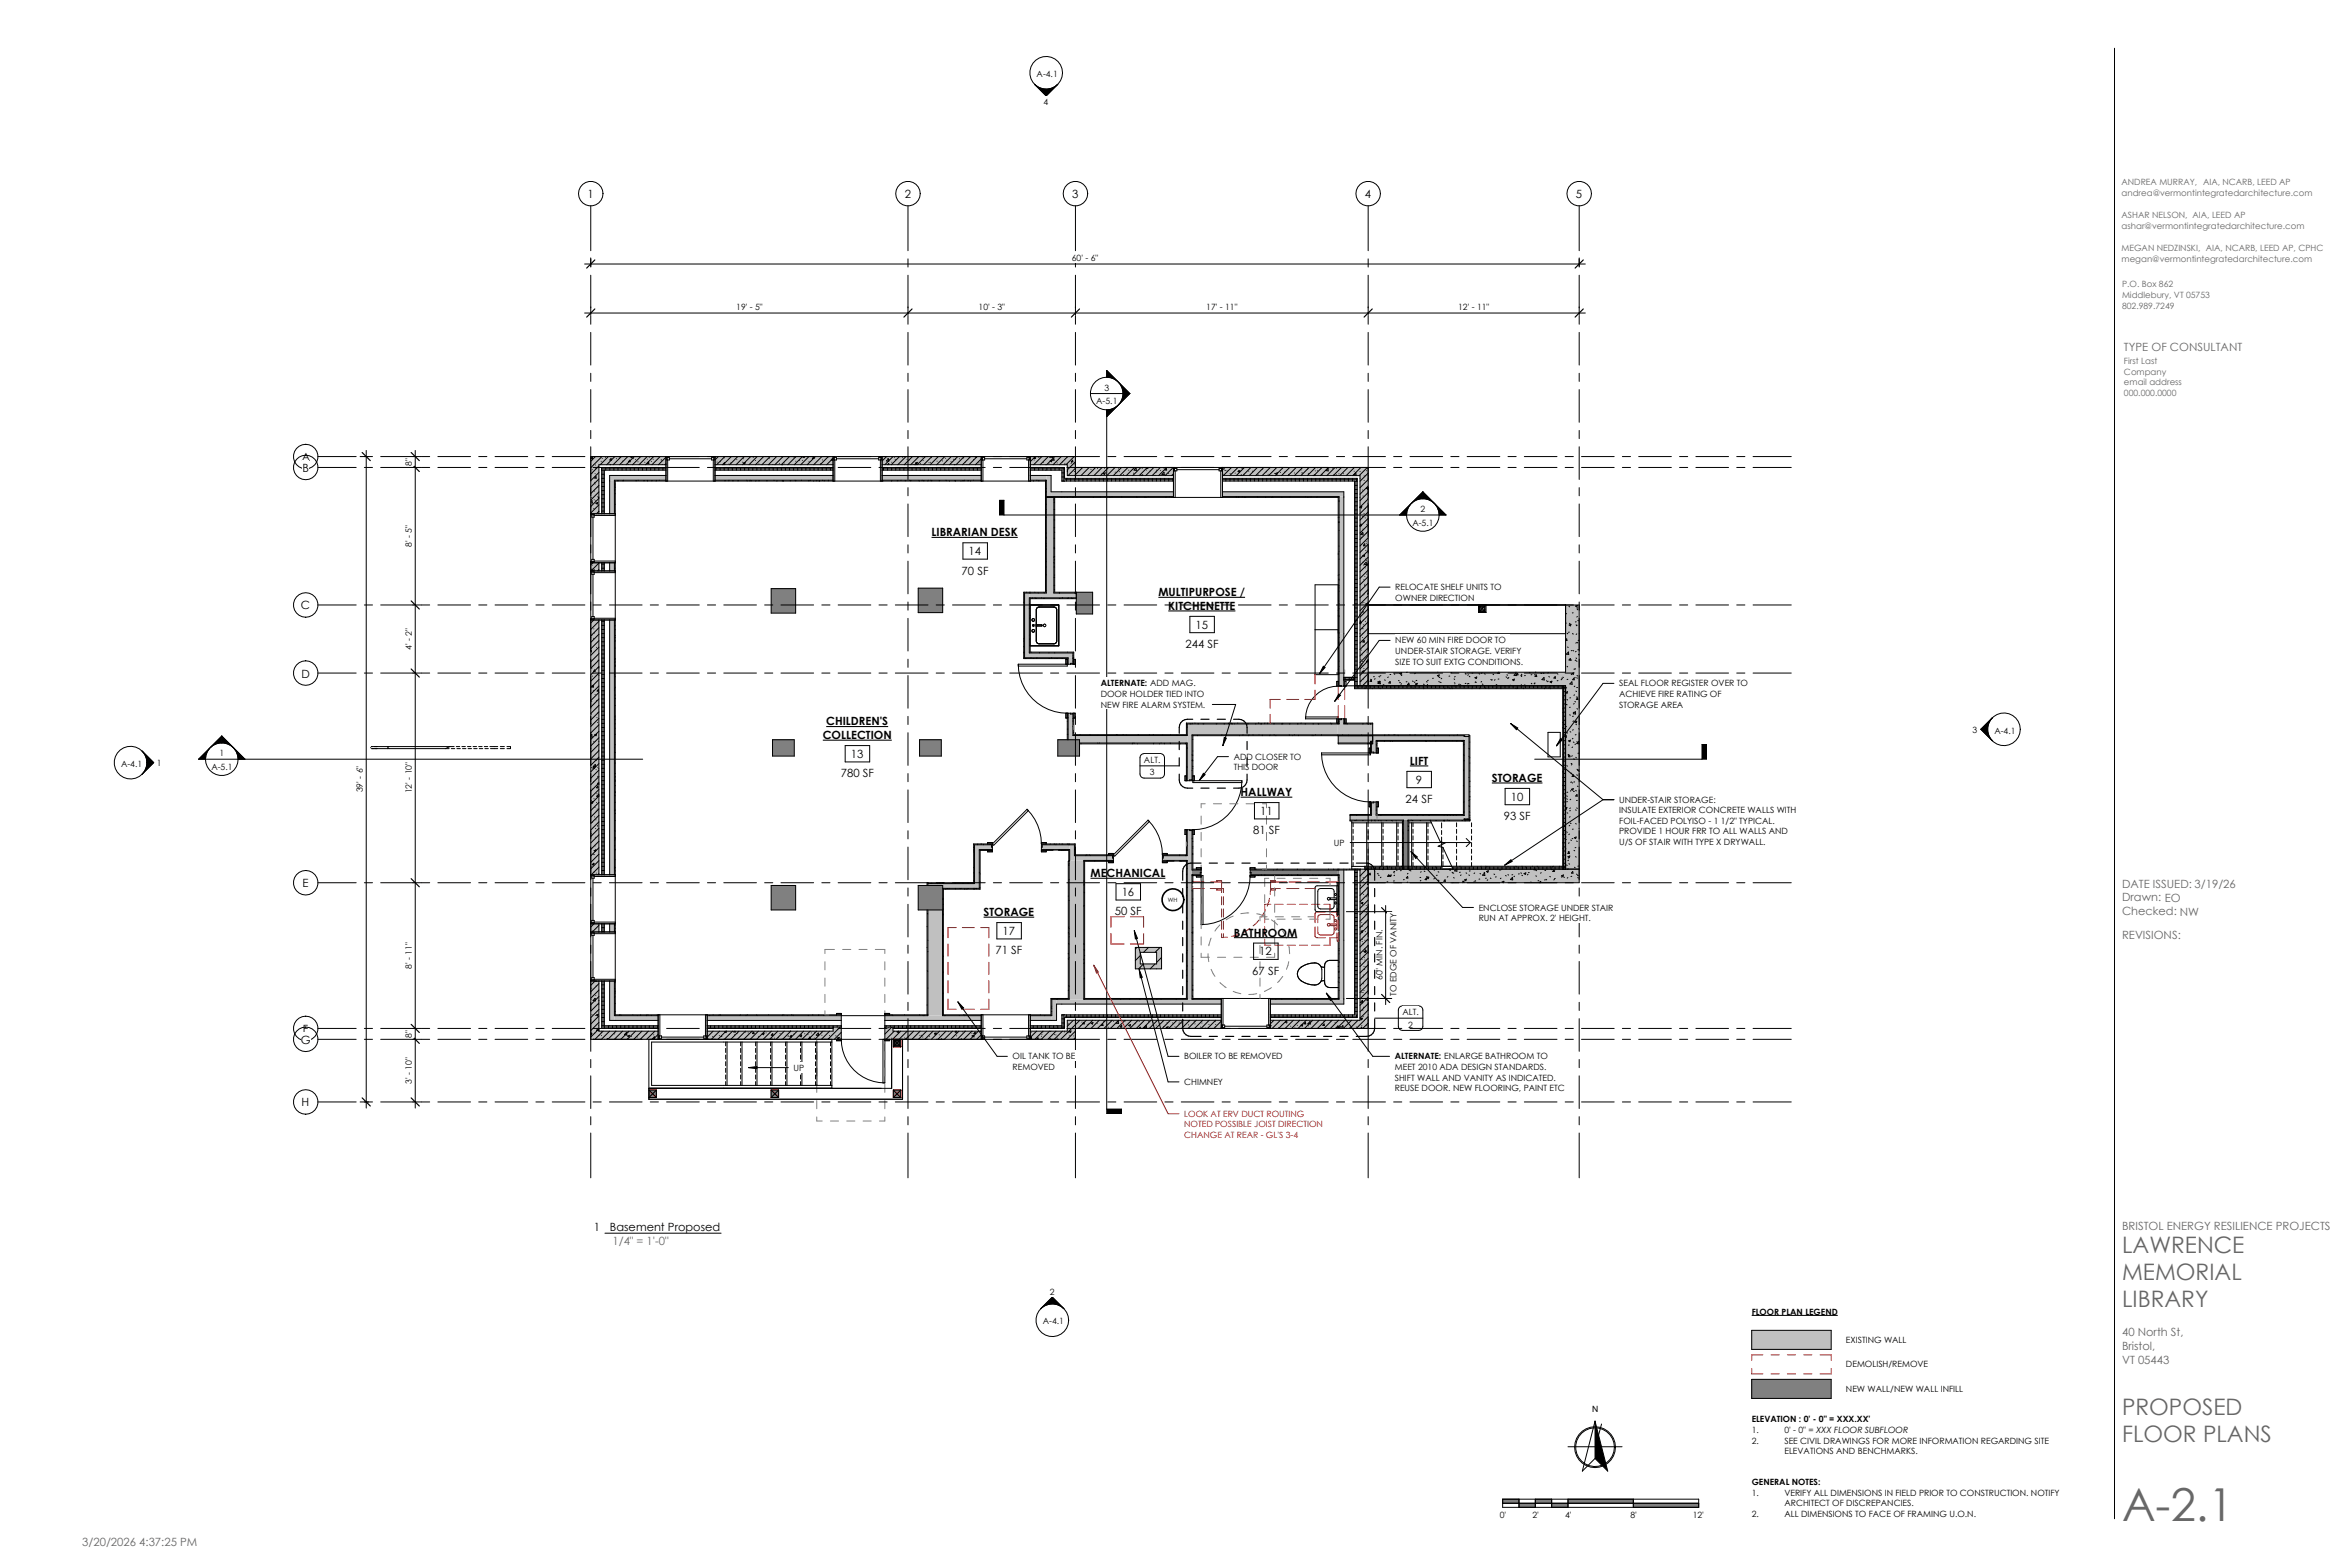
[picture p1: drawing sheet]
<svg xmlns="http://www.w3.org/2000/svg" width="914mm" height="610mm" viewBox="0 0 914 610" stroke-linecap="round" stroke-linejoin="round" font-family="sans-serif">
<defs><g id="words">
<text font-size="17.7" fill="#666" x="825.7" y="591.7">A-2.1</text>
<g font-size="8.8" fill="#666">
<text x="825.7" y="487.6">LAWRENCE</text>
<text x="825.7" y="498.1">MEMORIAL</text>
<text x="825.7" y="508.6">LIBRARY</text>
<text x="825.7" y="550.6">PROPOSED</text>
<text x="825.7" y="561.1">FLOOR PLANS</text>
</g>
<g font-size="4.4">
<text x="228.6" y="77.1">1</text>
<text x="352" y="77.1">2</text>
<text x="417.2" y="77.1">3</text>
<text x="531.1" y="77.1">4</text>
<text x="613.2" y="77.1">5</text>
<text x="117.4" y="179.4">A</text>
<text x="117.7" y="183.6">B</text>
<text x="362.5" y="208.7">LIBRARIAN DESK</text>
<text x="376.9" y="216">14</text>
<text x="374.2" y="223.5">70 SF</text>
<text x="450.7" y="232">MULTIPURPOSE /</text>
<text x="117.1" y="237.1">C</text>
<text x="454.6" y="237.3">KITCHENETTE</text>
<text x="465.2" y="244.6">15</text>
<text x="461.3" y="252.2">244 SF</text>
<text x="117.3" y="263.6">D</text>
<text x="320.2" y="287.6">COLLECTION</text>
<text x="321.5" y="282.3">CHILDREN'S</text>
<text x="331.1" y="294.9">13</text>
<text x="548.6" y="297.6">LIFT</text>
<text x="327.1" y="302.4">780 SF</text>
<text x="550.9" y="304.9">9</text>
<text x="580.5" y="304.2">STORAGE</text>
<text x="482.7" y="309.7">HALLWAY</text>
<text x="587.9" y="311.6">10</text>
<text x="490.3" y="317.1">11</text>
<text x="546.9" y="312.5">24 SF</text>
<text x="585.2" y="319.1">93 SF</text>
<text x="487.6" y="324.6">81 SF</text>
<text x="424.3" y="341.3">MECHANICAL</text>
<text x="117.8" y="345.2">E</text>
<text x="436.5" y="348.6">16</text>
<text x="382.7" y="356.4">STORAGE</text>
<text x="433.8" y="356.2">50 SF</text>
<text x="390.1" y="363.8">17</text>
<text x="480.1" y="364.4">BATHROOM</text>
<text x="387.4" y="371.3">71 SF</text>
<text x="490" y="371.7">12</text>
<text x="487.3" y="379.3">67 SF</text>
<text x="117.9" y="401.9">F</text>
<text x="117" y="406.1">G</text>
<text x="117.4" y="430.5">H</text>
<text x="231" y="479.1">1</text>
<text x="237.4" y="479">Basement Proposed</text>
</g>
<g font-size="4.4" fill="#666">
<text x="826.5" y="136.5">TYPE OF CONSULTANT</text>
<text x="825.7" y="345.6">DATE ISSUED:</text>
<text x="853.9" y="345.6">3/19/26</text>
<text x="825.7" y="350.7">Drawn:</text>
<text x="842.3" y="350.9">EO</text>
<text x="825.7" y="356.1">Checked:</text>
<text x="848.2" y="356.2">NW</text>
<text x="825.7" y="365.2">REVISIONS:</text>
<text x="825.7" y="478.6">BRISTOL ENERGY RESILIENCE PROJECTS</text>
<text x="238.3" y="484.3">1/4&quot; = 1'-0&quot;</text>
<text x="825.7" y="519.8">40 North St,</text>
<text x="825.7" y="525.2">Bristol,</text>
<text x="825.7" y="530.5">VT 05443</text>
<text x="32" y="601.4">3/20/2026 4:37:25 PM</text>
</g>
<g font-size="3.4">
<text x="403.4" y="30">A-4.1</text>
<text x="406.1" y="41">4</text>
<text x="417.1" y="101.5">60' - 6&quot;</text>
<text x="286.5" y="120.5">19' - 5&quot;</text>
<text x="380.8" y="120.5">10' - 3&quot;</text>
<text x="469.4" y="120.5">17' - 11&quot;</text>
<text x="567.4" y="120.5">12' - 11&quot;</text>
<text x="429.7" y="152">3</text>
<text x="426.6" y="157.2">A-5.1</text>
<text x="160.3" y="181.2" transform="rotate(-90 160.3 181.2)">8&quot;</text>
<text x="552.8" y="199.3">2</text>
<text x="549.6" y="204.5">A-5.1</text>
<text x="160.3" y="212.8" transform="rotate(-90 160.3 212.8)">8' - 5&quot;</text>
<text x="542.9" y="229.6">RELOCATE SHELF UNITS TO</text>
<text x="542.9" y="233.7">OWNER DIRECTION</text>
<text x="542.9" y="250.4">NEW 60 MIN FIRE DOOR TO</text>
<text x="160.3" y="252.8" transform="rotate(-90 160.3 252.8)">4' - 2&quot;</text>
<text x="542.9" y="254.5">UNDER-STAIR STORAGE. VERIFY</text>
<text x="542.9" y="258.6">SIZE TO SUIT EXTG CONDITIONS.</text>
<text x="428.3" y="267.1">ALTERNATE:</text>
<text x="447.5" y="267.1">ADD MAG.</text>
<text x="630" y="267.1">SEAL FLOOR REGISTER OVER TO</text>
<text x="428.3" y="271.2">DOOR HOLDER TIED INTO</text>
<text x="428.3" y="275.3">NEW FIRE ALARM SYSTEM.</text>
<text x="630" y="271.2">ACHIEVE FIRE RATING OF</text>
<text x="630" y="275.3">STORAGE AREA</text>
<text x="767.6" y="285.2">3</text>
<text x="776" y="285.4">A-4.1</text>
<text x="47.1" y="298.4">A-4.1</text>
<text x="61.1" y="298.2">1</text>
<text x="82.2" y="299.5">A-5.1</text>
<text x="85.4" y="294.3">1</text>
<text x="445.1" y="296.9">ALT.</text>
<text x="480" y="295.6">ADD CLOSER TO</text>
<text x="480" y="299.7">THIS DOOR</text>
<text x="447.4" y="301.6">3</text>
<text x="141.2" y="308.3" transform="rotate(-90 141.2 308.3)">39' - 6&quot;</text>
<text x="160.3" y="308.7" transform="rotate(-90 160.3 308.7)">12' - 10&quot;</text>
<text x="630" y="312.3">UNDER-STAIR STORAGE:</text>
<text x="630" y="316.4">INSULATE EXTERIOR CONCRETE WALLS WITH</text>
<text x="630" y="320.6">FOIL-FACED POLYISO - 1 1/2&quot; TYPICAL.</text>
<text x="519" y="329">UP</text>
<text x="630" y="324.7">PROVIDE 1 HOUR FRR TO ALL WALLS AND</text>
<text x="630" y="328.8">U/S OF STAIR WITH TYPE X DRYWALL.</text>
<text x="575.4" y="354.3">ENCLOSE STORAGE UNDER STAIR</text>
<text x="575.4" y="358.4">RUN AT APPROX. 2' HEIGHT.</text>
<text x="160.3" y="376.9" transform="rotate(-90 160.3 376.9)">8' - 11&quot;</text>
<text x="537.9" y="381.4" transform="rotate(-90 537.9 381.4)">60&quot; MIN. FIN.</text>
<text x="543.4" y="387.4" transform="rotate(-90 543.4 387.4)">TO EDGE OF VANITY</text>
<text x="545.7" y="395">ALT.</text>
<text x="547.9" y="399.8">2</text>
<text x="160.3" y="403.7" transform="rotate(-90 160.3 403.7)">8&quot;</text>
<text x="394" y="412.2">OIL TANK TO BE</text>
<text x="460.8" y="412.2">BOILER TO BE REMOVED</text>
<text x="542.7" y="412.2">ALTERNATE:</text>
<text x="561.9" y="412.2">ENLARGE BATHROOM TO</text>
<text x="308.8" y="416.6">UP</text>
<text x="394" y="416.3">REMOVED</text>
<text x="542.7" y="416.3">MEET 2010 ADA DESIGN STANDARDS.</text>
<text x="160.3" y="421.7" transform="rotate(-90 160.3 421.7)">3' - 10&quot;</text>
<text x="460.8" y="422.1">CHIMNEY</text>
<text x="542.7" y="420.4">SHIFT WALL AND VANITY AS INDICATED.</text>
<text x="542.7" y="424.5">REUSE DOOR. NEW FLOORING, PAINT ETC</text>
<text x="408.4" y="503.8">2</text>
<text x="405.7" y="515.3">A-4.1</text>
<text x="681.6" y="511.5">FLOOR PLAN LEGEND</text>
<text x="718.3" y="522.4">EXISTING WALL</text>
<text x="718.3" y="532">DEMOLISH/REMOVE</text>
<text x="718.3" y="541.5">NEW WALL/NEW WALL INFILL</text>
<text x="619.5" y="549.5">N</text>
<text x="681.6" y="557.6">1.</text>
<text x="681.6" y="553.4">ELEVATION : 0' - 0&quot; = XXX.XX'</text>
<text x="694.3" y="557.6">0' - 0&quot; =</text>
<text x="706.6" y="557.6">XXX FLOOR SUBFLOOR</text>
<text x="681.6" y="561.7">2.</text>
<text x="694.3" y="561.7">SEE CIVIL DRAWINGS FOR MORE INFORMATION REGARDING SITE</text>
<text x="694.3" y="565.8">ELEVATIONS AND BENCHMARKS.</text>
<text x="681.6" y="581.9">1.</text>
<text x="681.6" y="577.8">GENERAL NOTES:</text>
<text x="694.3" y="581.9">VERIFY ALL DIMENSIONS IN FIELD PRIOR TO CONSTRUCTION. NOTIFY</text>
<text x="694.3" y="586">ARCHITECT OF DISCREPANCIES.</text>
<text x="583.6" y="590.5">0'</text>
<text x="596.3" y="590.5">2'</text>
<text x="609" y="590.5">4'</text>
<text x="634.4" y="590.5">8'</text>
<text x="658.6" y="590.5">12'</text>
<text x="681.6" y="590.2">2.</text>
<text x="694.3" y="590.2">ALL DIMENSIONS TO FACE OF FRAMING U.O.N.</text>
</g>
<g font-size="3.4" fill="#666">
<text x="825.5" y="72">ANDREA MURRAY,</text>
<text x="857.2" y="72">AIA, NCARB, LEED AP</text>
<text x="825.5" y="76.4">andrea@vermontintegratedarchitecture.com</text>
<text x="825.5" y="84.8">ASHAR NELSON,</text>
<text x="825.5" y="89.1">ashar@vermontintegratedarchitecture.com</text>
<text x="853.1" y="84.8">AIA, LEED AP</text>
<text x="825.5" y="97.6">MEGAN NEDZINSKI,</text>
<text x="825.5" y="101.8">megan@vermontintegratedarchitecture.com</text>
<text x="858.3" y="97.6">AIA, NCARB, LEED AP, CPHC</text>
<text x="825.7" y="111.8">P.O. Box 862</text>
<text x="825.7" y="116">Middlebury, VT 05753</text>
<text x="825.7" y="120.1">802.989.7249</text>
<text x="826.5" y="141.8">First Last</text>
<text x="826.5" y="145.9">Company</text>
<text x="826.5" y="150">email address</text>
<text x="826.5" y="154.1">000.000.0000</text>
</g>
<g font-size="3.4" fill="#f00">
<text x="460.8" y="434.5">LOOK AT ERV DUCT ROUTING</text>
<text x="460.8" y="438.6">NOTED POSSIBLE JOIST DIRECTION</text>
<text x="460.8" y="442.7">CHANGE AT REAR - GL'S 3-4</text>
</g>
<text font-size="2.3" x="454.3" y="350.8">WH</text>
</g></defs>
<g fill="#808080">
<path d="M584.7 583.3h6.3v1.6h-6.3z"/>
<path d="M591 584.9h6.4v1.6h-6.4z"/>
<path d="M597.4 583.3h6.4v1.6h-6.4z"/>
<path d="M603.8 584.9h6.3v1.6h-6.3z"/>
<path d="M610.1 583.3h25.4v1.6h-25.4z"/>
<path d="M635.5 584.9h25.5v1.6h-25.5z"/>
</g>
<path d="M584.7 583.3h76.3v3.2h-76.3zM584.7 584.9h76.3M591 583.3v3.2M597.4 583.3v3.2M603.8 583.3v3.2M610.1 583.3v3.2M635.5 583.3v3.2" fill="none" stroke="#000" stroke-width=".39"/>
<path d="M681.6 536.7h30.9v7.4h-30.9z" fill="#808080"/>
<path d="M681.6 517.6h30.9v7.4h-30.9z" fill="#c0c0c0"/>
<path d="M681.6 517.6h30.9v7.4h-30.9zM681.6 536.7h30.9v7.4h-30.9z" fill="none" stroke="#000" stroke-width=".39"/>
<path d="M681.6 532.4v2.2h4.3M685.9 527.1h-4.3v2.2M689.1 527.1h3.2M689.1 534.6h3.2M695.5 527.1h3.2M695.5 534.6h3.2M701.8 527.1h3.2M701.8 534.6h3.2M708.2 527.1h4.3v2.2M712.5 532.4v2.2h-4.3" fill="none" stroke="#f00" stroke-width=".39"/>
<g fill="#c0c0c0">
<path d="M400.9 177.6v3.2h14.4v-3.2zM278.2 177.6v3.2h46v-3.2zM229.9 177.6v3.2h29.2v-3.2zM343.2 177.6v3.2h38.6v-3.2z"/>
<path d="M400.9 181.9v1h12.3v-1zM278.2 181.9v1h46v-1zM234.1 181.9v1h25v-1zM343.2 181.9v1h38.6v-1z"/>
<path d="M400.9 185v1.8h6.2v-1.8zM278.2 185v1.8h46v-1.8zM237.2 185v1.8h21.9v-1.8zM343.2 185v1.8h38.6v-1.8z"/>
</g>
<path d="M400.9 186.8v.4h5.9v-.4zM239.1 186.8v.4h20v-.4zM343.2 186.8v.4h38.6v-.4zM278.2 186.8v.4h46v-.4z" fill="#fff"/>
<g fill="#c0c0c0">
<path d="M229.9 381.7v22.7h3.1v-22.7zM229.9 359.4v3.2h3.1v-3.2zM229.9 241.2v99.2h3.1v-99.2zM229.9 219v3.1h3.1v-3.1zM229.9 180.8v19.1h3.1v-19.1z"/>
<path d="M234.1 381.7v18.4h1.1v-18.4zM234.1 359.4v3.2h1.1v-3.2zM234.1 241.2v99.2h1.1v-99.2zM234.1 219v3.1h1.1v-3.1zM234.1 182.9v17h1.1v-17z"/>
<path d="M237.2 381.7v15.3h1.9v-15.3zM237.2 359.4v3.2h1.9v-3.2zM237.2 241.2v99.2h1.9v-99.2zM237.2 219v3.1h1.9v-3.1zM237.2 186.8v13.1h1.9v-13.1z"/>
</g>
<path d="M239.1 381.7v13.5h.3v-13.5zM239.1 359.4v3.2h.3v-3.2zM239.1 241.2v99.2h.3v-99.2zM239.1 219v3.1h.3v-3.1zM239.1 187.2v12.7h.3v-12.7z" fill="#fff"/>
<g fill="#c0c0c0">
<path d="M233 401.2v3.2h23.1v-3.2zM275.2 401.2v3.2h52.1v-4.8h-3.1v1.6zM344.3 399.6v4.8h37.5v-3.2h-34.3v-1.6zM400.9 401.2v3.2h14.4v-3.2z"/>
<path d="M235.2 399.1v1h20.9v-1zM275.2 399.1v1h49v-.5h3.1v-.5zM400.9 399.1v1h12.3v-1zM344.3 399.1v.5h3.2v.5h34.3v-1z"/>
<path d="M239.1 395.2v1.8h17v-1.8zM275.2 395.2v1.8h52.1v-1.8zM344.3 395.2v1.8h37.5v-1.8zM400.9 395.2v1.8h8.4v-1.8z"/>
</g>
<path d="M400.9 394.8v.4h8v-.4zM239.4 394.8v.4h16.7v-.4zM275.2 394.8v.4h52.1v-.4zM366.7 394.8v.4h15.1v-.4zM344.3 394.8v.4h16.7v-.4z" fill="#fff"/>
<path d="M415.3 397h3.2v7.4h-3.2z" fill="#c0c0c0"/>
<path d="M408.9 388.5h.4v6.7h-.4z" fill="#fff"/>
<g fill="#c0c0c0">
<path d="M409.3 388.8h1.8v8.2h-1.8z"/>
<path d="M413.2 394.8h1v5.3h-1z"/>
<path d="M475.7 181.9v3.2h56.7v-3.2zM418.5 181.9v3.2h38.1v-3.2z"/>
<path d="M475.7 186.1v1.1h52.4v-1.1zM414.2 186.1v1.1h42.4v-1.1z"/>
<path d="M409 191.3v1.9h47.6v-1.9zM475.7 191.3v1.9h47.2v-1.9z"/>
</g>
<g fill="#fff">
<path d="M520.7 193.5h.3v53.1h-.3z"/>
<path d="M407.1 193.2v.3h49.5v-.3zM475.7 193.2v.3h45.3v-.3z"/>
</g>
<g fill="#c0c0c0">
<path d="M529.2 185.1h3.2v61.5h-3.2z"/>
<path d="M527.1 187.2h1v59.4h-1z"/>
<path d="M521 193.2h1.9v53.4h-1.9z"/>
</g>
<path d="M520.7 246.6h.3v20.2h-.3z" fill="#fff"/>
<g fill="#c0c0c0">
<path d="M529.2 246.6h3.2v20.2h-3.2z"/>
<path d="M527.1 246.6h1v20.2h-1z"/>
<path d="M521 246.6h1.9v20.2h-1.9z"/>
<path d="M494.3 397v3.1h38.1v-3.1zM418.5 397v3.1h56.7v-3.1z"/>
<path d="M414.2 394.8v1.1h61v-1.1zM494.3 394.8v1.1h33.8v-1.1z"/>
<path d="M411.1 388.8v1.9h64.1v-1.9zM494.3 388.8v1.9h28.6v-1.9z"/>
</g>
<path d="M494.3 388.5v.3h26.7v-.3zM409.3 388.5v.3h6.7v-.3zM421.7 388.5v.3h40.3v-.3zM463.8 388.5v.3h11.4v-.3z" fill="#fff"/>
<path d="M529.2 365.8h3.2v31.2h-3.2z" fill="#c0c0c0"/>
<path d="M520.7 365.8h.3v22.7h-.3z" fill="#fff"/>
<g fill="#c0c0c0">
<path d="M521 365.8h1.9v23h-1.9z"/>
<path d="M527.1 365.8h1v29h-1z"/>
<path d="M529.2 338.2h3.2v27.6h-3.2z"/>
</g>
<path d="M520.7 340.3v25.5h.3v-25.5zM520.7 338.2v.3h8.5v-.3z" fill="#fff"/>
<g fill="#c0c0c0">
<path d="M521 338.5h1.9v27.3h-1.9z"/>
<path d="M527.1 338.5h1v27.3h-1z"/>
<path d="M532.4 338.2h82.1v5.3h-82.1z"/>
<path d="M609.2 235.4h5.3v11.2h-5.3z"/>
<path d="M609.2 246.6h5.3v91.6h-5.3z"/>
</g>
<g fill="#808080">
<path d="M300.1 229h9.5v9.6h-9.5z"/>
<path d="M357.3 228.8h9.5v9.6h-9.5z"/>
<path d="M418.8 230.4h6.4v8.5h-6.4z"/>
<path d="M357.8 287.8h8.5v6.4h-8.5z"/>
<path d="M357.3 344.5h9.5v9.6h-9.5z"/>
<path d="M300.1 344.5h9.5v9.6h-9.5z"/>
</g>
<g fill="#fff">
<path d="M398.3 255.9h17.3v.3h-17.3z"/>
<path d="M400.5 253.7h17.3v.4h-17.3z"/>
</g>
<path d="M398.7 254.1h18.8v1.8h-18.8z" fill="#c0c0c0"/>
<g fill="#fff">
<path d="M400.5 232.6h.3v21.1h-.3z"/>
<path d="M398.3 230.4h.4v25.5h-.4z"/>
</g>
<path d="M398.7 230.7h1.8v23.4h-1.8z" fill="#c0c0c0"/>
<g fill="#fff">
<path d="M400.8 232.6h18v.3h-18z"/>
<path d="M398.7 230.4v.3h8.4v-.3zM410.1 230.4v.3h8.7v-.3z"/>
</g>
<path d="M400.5 230.7h18.3v1.9h-18.3z" fill="#c0c0c0"/>
<path d="M416.5 277.5v.3h1v8.4h.3v-8.7zM417.5 254.1v4h-1v.3h1.3v-4.3z" fill="#fff"/>
<path d="M415.6 277.5v10.3h1.9v-10zM415.6 255.9v2.5l1.9-.3v-2.2z" fill="#c0c0c0"/>
<g fill="#fff">
<path d="M366.8 345.6h.3v49.2h-.4z"/>
<path d="M415.3 277.5v10.3h.3v-10.3zM415.3 256.2v2.2h.3v-2.2z"/>
<path d="M360.7 354.1v40.7h.3v-40.7zM360.7 343.5v1h.3v-1z"/>
</g>
<path d="M361 354.1v41.1h5.7v-41.1zM361 343.8v.7h5.7v-.7z" fill="#c0c0c0"/>
<path d="M405.2 328.4v1.2h.3v-.9h12.6v-.3zM378.9 328.4v.3h6.9v.9h.3v-1.2z" fill="#fff"/>
<path d="M405.5 328.7l-.3 1.8h11v-1.8zM379.2 328.7v1.8h6.9l-.3-1.8z" fill="#c0c0c0"/>
<g fill="#fff">
<path d="M415.7 335.1h.3v53.4h-.3z"/>
<path d="M421.7 335.1h.3v53.4h-.3z"/>
<path d="M405.2 330.5v.4h10.7v-.4zM381 330.5v.4h5.1v-.4z"/>
</g>
<path d="M416 334.8h5.7v54h-5.7z" fill="#c0c0c0"/>
<path d="M452.3 332.6v1.3h.3v-1h9v-.3zM418.4 332.6v.3h14.5v1h.3v-1.3z" fill="#fff"/>
<path d="M452.6 332.9l-.3 1.9h9.7v-1.9zM418.1 332.9v1.9h15.1l-.3-1.9z" fill="#c0c0c0"/>
<g fill="#fff">
<path d="M461.6 343.2h.4v45.3h-.4z"/>
<path d="M463.8 343.2h.4v45.3h-.4z"/>
<path d="M452.3 334.8v.3h9.3v-.3zM421.7 334.8v.3h11.5v-.3z"/>
</g>
<path d="M462 343.2h1.8v45.6h-1.8z" fill="#c0c0c0"/>
<g fill="#fff">
<path d="M420.1 289.1h41.5v.3h-41.5z"/>
<path d="M417.8 285.8h43.8v.4h-43.8z"/>
</g>
<path d="M417.5 286.2h44.5v2.9h-41.9v-1.3h-2.6z" fill="#c0c0c0"/>
<g fill="#fff">
<path d="M535.5 288.1h33.9v.3h-33.9z"/>
<path d="M534.1 285.9h37.5v.3h-37.5z"/>
</g>
<path d="M534.1 286.2h35.6v1.9h-35.6z" fill="#c0c0c0"/>
<g fill="#fff">
<path d="M569.4 288.1h.3v29.1h-.3z"/>
<path d="M569.7 286.2h2.2v32.8h-2.2v-.4h1.9v-32h-1.9z"/>
</g>
<path d="M569.7 286.6h1.9v32h-1.9z" fill="#c0c0c0"/>
<g fill="#fff">
<path d="M535.5 316.9v.3h33.9v-.3zM525.3 316.9v.3h8.3v-.3z"/>
<path d="M547.9 319.1v.3h24v-.3zM525.3 319.1v.3h20.7v-.3z"/>
</g>
<path d="M525.3 317.2h44.4v1.8l2.2 .1h-46.6z" fill="#c0c0c0"/>
<g fill="#fff">
<path d="M461.6 281.3h59v.4h-59z"/>
<path d="M463.8 285.9h56.8v.3h-56.8z"/>
</g>
<path d="M462 281.7h58.6v4.2h-58.6z" fill="#c0c0c0"/>
<g fill="#fff">
<path d="M520.6 285.9h13.5v.3h-13.5z"/>
<path d="M522.9 281.3v.4h11.2v-.4zM520.6 281.3v.4h.4v-.4z"/>
</g>
<g fill="#c0c0c0">
<path d="M520.6 281.7h13.5v4.2h-13.5z"/>
<path d="M532.4 261.5h76.8v5.3h-76.8z"/>
</g>
<path d="M463.8 340.3v2.9h.4v-2.9zM462.9 322.8v.4h.9v15.3h.4v-15.7zM463.8 286.2v17.2h-.9v.4h1.3v-17.6z" fill="#fff"/>
<path d="M462 322.8v20.4h1.8v-20zM462 285.9v17.9h.9v-.4h.9v-17.5z" fill="#c0c0c0"/>
<g fill="#fff">
<path d="M461.6 334.8v8.4h.4v-8.4zM461.6 322.8v10.1h.4v-10.1zM461.6 289.1v14.7h.4v-14.7zM461.6 281.7v4.5h.4v-4.5z"/>
<path d="M533.3 312v4.9h.3v-4.5h.9v-.4zM533.3 288.4v4.6h1.2v-.4h-.9v-4.2z"/>
</g>
<path d="M533.6 312.4v4.8h1.9v-5.2zM533.6 288.4v4.2l1.9 .4v-4.9h-1.4v.3z" fill="#c0c0c0"/>
<g fill="#fff">
<path d="M378.9 328.7h.3v15.1h-.3z"/>
<path d="M381 330.9h.4v15.1h-.4z"/>
<path d="M535.5 312v4.9h.3v-4.9zM535.5 288.4v4.6h.3v-4.6z"/>
</g>
<path d="M379.2 330.5h1.8v15.1h-1.8z" fill="#c0c0c0"/>
<g fill="#fff">
<path d="M361 343.5h17.9v.3h-17.9z"/>
<path d="M367.1 345.6h13.9v.4h-13.9z"/>
</g>
<g fill="#c0c0c0">
<path d="M366.7 343.8h12.5v1.8h-12.4z"/>
<path d="M415.3 177.6h3.2v7.5h-3.2z"/>
</g>
<path d="M406.8 186.8h.3v6.7h-.3z" fill="#fff"/>
<g fill="#c0c0c0">
<path d="M407.1 185h1.9v8.2h-1.9z"/>
<path d="M413.2 181.9h1v5.3h-1z"/>
</g>
<g fill="#fff">
<path d="M410.1 193.5h.3v36.9h-.3z"/>
<path d="M406.8 193.5h.3v36.9h-.3z"/>
</g>
<path d="M407.1 193.5h3v37.2h-3z" fill="#c0c0c0"/>
<g fill="#fff">
<path d="M415.9 330.5h.3l-.2 4.6z"/>
<path d="M418.1 328.4h.3v4.5h-.3z"/>
</g>
<g fill="#c0c0c0">
<path d="M416.2 328.7h1.9v6.1h-1.9z"/>
<path d="M576 236h1.6v1.6h-1.6z"/>
<path d="M443.7 368.6h6.3v1.9h-6.3z"/>
<path d="M450 368.6h2v8.4h-2z"/>
<path d="M443.7 375h6.3v2h-6.3z"/>
<path d="M441.8 368.6h1.9v8.4h-1.9z"/>
<path d="M575.3 235.4v2.9h2.9v-2.9zM575.7 235.8h2.1v2.1h-2.1z"/>
<path d="M575.7 235.8v2.1h2.1v-2.1zM576 236h1.6v1.6h-1.6z"/>
</g>
<path d="M464.2 340.3v.4h3.2v-1.3h-.4v.9zM486.4 339.4v1.3h34.2v-.4h-33.8v-.9z" fill="#fff"/>
<path d="M463.8 338.5v1.8h3.2l.4-1.8zM486.4 338.5l.4 1.8h33.8v-1.8z" fill="#808080"/>
<g fill="#fff">
<path d="M520.6 338.2l.1 .3z"/>
<path d="M520.6 340.3l.1 .4z"/>
<path d="M486.4 338.2v.3h34.2v-.3zM464.2 338.2v.3h3.2v-.3z"/>
</g>
<path d="M520.6 338.5h.4v1.8h-.4z" fill="#808080"/>
<path d="M520.7 279.7v1.6h.3v-1.3h1v-.3zM520.7 266.8l1.3 .2z" fill="#fff"/>
<path d="M521 280v1.7h1.9v-2zM522 266.8l.9 .2z" fill="#c0c0c0"/>
<path d="M522.9 279.7v1.6h.3v-1.6zM522.9 266.8l.3 .2z" fill="#fff"/>
<g fill="#808080">
<path d="M300.6 287.8h8.5v6.4h-8.5z"/>
<path d="M411.6 287.8h8.5v6.4h-8.5z"/>
</g>
<path d="M520.7 289.1h13.4v.3h-13.4z" fill="#fff"/>
<path d="M520.7 286.2h13.4v2.9h-13.4z" fill="#c0c0c0"/>
<g fill="#808080">
<path d="M252.5 424.1h2.9v2.9h-2.9z"/>
<path d="M300 424.1h3v2.9h-3z"/>
<path d="M347.6 424.1h2.9v2.9h-2.9z"/>
<path d="M348.3 405h1.6v1.6h-1.6z"/>
<path d="M347.6 404.4v2.9h2.9v-2.9zM348 404.8h2.1v2.1h-2.1z"/>
<path d="M348 404.8v2.1h2.1v-2.1zM348.3 405h1.6v1.6h-1.6z"/>
</g>
<g fill="#fff">
<path d="M545.7 319.4h.3v18.8h-.3z"/>
<path d="M547.9 319.4h.3v18.8h-.3z"/>
</g>
<g fill="#808080">
<path d="M546 319.1h1.9v19.1h-1.9z"/>
<path d="M565 337.4l.4 .8h43.8v-.8zM531.1 337.4v.8h30.1v-.8z"/>
</g>
<path d="M531.1 337h78.1v.4h-44.2l-.1-.3h-3.7v.3h-30.1z" fill="#fff"/>
<path d="M608.4 266.8h.8v71.4h-.8z" fill="#808080"/>
<path d="M608.1 266.8h.3v71.4h-.3z" fill="#fff"/>
<path d="M527.1 266.8h82.1v.8h-82.1z" fill="#808080"/>
<g fill="#fff">
<path d="M527.1 267.6h82.1v.4h-82.1z"/>
<path d="M522.9 264.3h4.2v.4h-4.2z"/>
</g>
<path d="M522.9 263.6h4.2v.7h-4.2z" fill="#808080"/>
<g fill="none" stroke="#000" stroke-width=".39">
<path d="M230.1 177.7h.1M230.5 177.8l.1 .6-.6-.1zM230.5 178.9h.1M231.7 177.6l-1.8 1.9M233.9 179.5h.1M234.2 177.6l-4.3 4.4M234.4 178.4h-.1M235.6 177.9v.1M236.7 177.6l-3.2 3.2M237.8 178.4l.1 .6h-.6zM239.2 177.6l-3.1 3.2M239.9 178.5h.1"/>
<path d="M241 178.2h.1M241.8 177.6l-3.2 3.2M242.2 179.4v.1M244.3 177.6l-3.2 3.2M245.1 179l.1 .7-.6-.1zM245.6 177.6l-.2 .1 .5 .4 .1-.5M246.4 178.4h.1M246.8 177.6l-3.2 3.2M247.3 178.8h.1M248.2 179.7h.1M249.3 177.6l-3.2 3.2M250.9 179.9h.1"/>
<path d="M251.8 177.6l-3.2 3.2M251.8 178.6l.1 .1M252.4 179.7l.1 .6h-.6zM252.6 178h.1M253.5 179.5h-.1M254.2 178.7h.1M254.3 177.6l-3.1 3.2M256.9 177.6l-3.2 3.2M257.3 178.9h.1M257.3 179h.1M259.1 177.9l-2.9 2.9M259.1 177.6v9.6"/>
<path d="M259.5 177.6v1.4h1v-1h-1M259.8 179v8.2M260.5 178.5h16.4M277.5 179v8.2M277.8 177.6v1.4h-.9v-1h.9M278.2 177.6v9.6M278.5 177.9h.1M279 179.8h.1M279.5 177.6l-1.3 1.3M280.3 179.7h.1M281.8 178.1v.1M282 177.6l-3.1 3.2"/>
<path d="M284.5 177.6l-3.1 3.2M286.7 178.8h.1M287.1 177.6l-3.2 3.2M288.9 179.8h.1M289.3 178.5h-.1M289.6 177.6l-3.2 3.2M292.1 177.6l-3.2 3.2M293.1 178h.1M294 179.2h.1M294.6 177.6l-3.2 3.2M297.1 177.6l-3.1 3.2M299.3 178.4h.1"/>
<path d="M299.7 177.6l-3.2 3.2M302.2 177.6l-3.2 3.2M304.5 177.7h.1M304.7 177.6l-3.2 3.2M307.2 177.6l-3.2 3.2M308.9 177.6h.5M309.7 179.4h.1M309.7 177.6l-3.2 3.2M311 179.1h.1M312.2 179.1h.1M312.2 177.6l-3.1 3.2M312.6 177.6l-.2 .1 .5 .4 .1-.5"/>
<path d="M314.8 177.6l-3.2 3.2M314.8 179.7h.1M316.1 178.6h-.1M316.6 177.8l.1 .6h-.6zM316.9 178.1h.1M317.3 177.6l-3.2 3.2M319.8 177.6l-3.2 3.2M320 178.9v.1M322.3 177.6l-3.2 3.2M322.5 177.8h.1M323.9 178.4l.1 .6h-.6zM324.2 178.3l-2.6 2.5"/>
<path d="M324.2 177.6v9.6M324.6 177.6v1.4h.9v-1h-.9M324.8 179v8.2M325.5 178.5h16.4M342.6 179v8.2M342.8 177.6v1.4h-.9v-1h.9M343.2 177.6v9.6M345 177.6l-1.8 1.8M345.5 178.4h-.1M345.7 178.5l.1 1-.9-.2zM346 178.8h.1M347 179.8h.1"/>
<path d="M347.5 177.6l-3.2 3.2M348 178.1h.1M348.3 178.7l.1 .1M350 177.6l-3.2 3.2M351.2 178.1h.1M352.5 177.6l-3.2 3.2M352.9 178.8h.1M353.8 179h.1M355 177.6l-3.1 3.2M357 177.8h.1M357.6 177.6l-3.2 3.2M358.9 177.8h.1"/>
<path d="M359.2 179.2h.1M360.1 177.6l-3.2 3.2M362 179.9h.1M362.5 178.1h.1M362.6 177.6l-3.2 3.2M364.6 179.4h.1M365.1 177.6l-3.2 3.2M366.7 179.3h.1M367.6 177.6l-3.2 3.2M367.9 178.3h.1M368.4 179h.1M370 179.7h.1"/>
<path d="M370.1 177.6l-3.1 3.2M371 178.7h.1M371.9 178.7h-.1M372.7 177.6l-3.2 3.2M373.3 178.5h.1M374.8 178.2h.1M375.2 177.6l-3.2 3.2M375.5 179.9h.1M377.1 177.9h.1M377.7 177.6l-3.2 3.2M378.8 178.7v.1M379.6 177.6l.3 .4 .1-.4"/>
<path d="M380.2 177.6l-3.2 3.2M381.8 178.6l-2.3 2.2M381.8 177.6v9.6M382.2 177.6v1.4h.9v-1h-.9M382.5 179v8.2M383.1 178.5h16.5M400.2 179v8.2M400.5 177.6v1.4h-.9v-1h.9M400.9 177.6v9.6M402.4 179h.1M402.7 177.8l.2 .6h-.6zM402.9 177.6l-2 2"/>
<path d="M403 177.8h.1M404.2 178h.1M405.4 177.6l-3.2 3.2M405.9 179.9h.1M406.8 177.6h-.1M407.9 177.6l-3.2 3.2M408.3 177.9l.1 .1M408.6 179.3l.7-.2-.2 .6zM408.9 177.6l-.2 .2 .9 .2v-.4M410 178.4l.2 .7-.6-.1zM410.4 177.6l-3.2 3.2M412.9 177.6l-3.1 3.2"/>
<path d="M413.4 179.7h.1M415.4 177.6l-3.1 3.2M416.9 180h.1M417.3 179.1l.2 .6-.7-.1zM418 177.6l-3.2 3.2M418.5 179.7l-3.2 3.1M229.9 195.3l.4-.5 .2 .9-.6-.1M229.9 199.9h9.5M229.9 197.3h.1M230.1 193.6h-.1M230.3 184.3h.1M230.4 195.6h.1"/>
<path d="M230.4 182.7l.1 .1M231.1 197.8l-.1 .1M231.2 194.5h.1M231.3 191.1h.1M231.4 187.7h.1M231.6 188.3h.1M231.6 184.3h-.1M231.7 182.4h-.1M231.7 180.9h.1M231.7 194.9h.1M231.9 195.8l.7-.3-.2 .6zM231.9 185.4l.1 .7-.6-.1z"/>
<path d="M232.6 193.3h.1M232.8 189.6h-.1M233 198.9h.1M233 193.4l-.2 .2 .2 .1M233 181.3l-3.1 3.2M233 183.8l-3.1 3.2M233 186.3l-3.1 3.2M233 188.9l-3.1 3.1M233 191.4l-3.1 3.2M233 193.9l-3.1 3.2M233 196.4l-3.1 3.2M233 198.9l-.9 1"/>
<path d="M234.1 182.4h25M234.1 182.9h25M234.1 184.5h1.1M234.1 186.1h1.1M234.1 187.7h1.1M234.1 189.3h1.1M234.1 190.9h1.1M234.1 192.5h1.1M234.1 194.1h1.1M234.1 195.7h1.1M234.1 197.2h1.1M234.1 198.8h1.1"/>
<path d="M234.6 182.9v17M235.2 182.9v17M235.7 181.9v1M237 180.1l-.1 .1M237.3 181.9v1M237.4 180.8h.1M238.9 181.9v1M239.2 189.5l.2 .3M239.2 189.1h.2M239.2 192.1h.2M239.2 196.2h.2M239.3 198.7l-.2 .3"/>
<path d="M239.3 190.5l-.2 .3M239.4 188.3l-.1 .2M240.3 187h.3M240.5 181.9v1M242.1 181.9v1M242.3 187h.3M242.3 180.7h.1M242.6 186.8l-.1 .1M243.6 181.9v1M244.5 180.7h.1M245.2 181.9v1M246.8 181.9v1"/>
<path d="M247.4 187h.3M248.3 186.8v.1M248.4 181.9v1M250 181.9v1M250.4 187h.4M251.6 181.9v1M251.8 186.9l.2 .3M253.2 181.9v1M253.5 187h.3M254.8 181.9v1M255.5 186.9l-.2 .3M256.4 181.9v1"/>
<path d="M256.5 186.8v.1M257.7 180.7h.1M257.9 181.9v1M259.1 180.4l-.4 .4M259.1 185h-21.9v14.9M259.1 181.9h-25v18M259.1 180.8h-26.1v19.1M259.1 186.8h-20v13.1M278.2 182.4h46M278.2 182.9h46M278.2 180.8h46M278.2 181.9h46"/>
<path d="M278.2 185h46M278.2 186.8h46M278.6 181.9v1M280.2 181.9v1M281.1 180.8l.8-.8 .1 .8M281.8 181.9v1M282 187h.3M283.4 181.9v1M283.7 180.5l-.1 .1M283.7 186.8l-.2 .3M284.4 180h.1M285 181.9v1"/>
<path d="M285 187h.4M286.6 181.9v1M287.1 187h.3M288.1 181.9v1M289.2 180.2l.7-.3-.2 .6zM289.7 181.9v1M289.9 180.2v.1M290.6 186.8l.1 .3M291.3 181.9v1M291.9 186.8l-.2 .3M292.1 187h.4M292.9 181.9v1"/>
<path d="M294.2 186.9l-.1 .3M294.5 181.9v1M295.2 187h.3M295.3 180.5h.1M296.1 181.9v1M297.7 181.9v1M298.2 187h.4M299.3 181.9v1M299.4 180.8h.1M300.7 180.7h.1M300.9 181.9v1M301.1 186.8l.1 .2"/>
<path d="M302.4 187l-.1 .2M302.4 181.9v1M303.3 180.3h-.1M304 181.9v1M304.3 180.8h.2M304.3 187h.4M304.7 187.1l-.1 .1M304.7 186.9l.2 .3M305.1 180.1v.1M305.6 181.9v1M307.2 181.9v1M307.4 187h.3"/>
<path d="M308.8 181.9v1M309.4 186.8v.1M309.4 187h.4M309.5 180.4h.1M310.4 181.9v1M311.9 186.8l-.1 .1M312 181.9v1M313.6 181.9v1M314.5 187h.3M315.2 181.9v1M315.2 186.8l.1 .2M316.6 187.1v.1"/>
<path d="M316.7 181.9v1M317.6 187h.3M318.3 181.9v1M318.8 187.1l-.1 .1M318.8 187l.2 .2M319.4 180.3v.1M319.9 181.9v1M320.1 186.8l-.1 .2M320.6 187h.4M321.5 181.9v1M322.4 186.8l-.1 .3M323.1 181.9v1"/>
<path d="M343.2 182.4h38.6M343.2 187h.1M343.2 182.9h38.6M343.2 180.8h38.6M343.2 181.9h38.6M343.2 185h38.6M343.2 186.8h38.6M343.4 186.9l.2 .2M343.8 181.9v1M345.4 181.9v1M345.4 180.8l.4-.5 .1 .5M346.9 181.9v1"/>
<path d="M347 186.9l-.1 .3M348.5 181.9v1M349.1 187h.3M350.1 181.9v1M350.6 186.8l-.1 .2M351.7 181.9v1M352.1 187h.4M353.3 181.9v1M354 186.8l.1 .2M354.2 187h.3M354.9 181.9v1M355.6 180.7h.1"/>
<path d="M356 180.8l.6-.6v.6M356.2 180.8h.1M356.2 180.2l.7-.3-.2 .6zM356.5 181.9v1M357.6 186.9l.1 .3M358.1 181.9v1M358.2 180.4h-.1M358.8 186.8l-.1 .2M359.3 187h.3M359.7 181.9v1M361.2 186.9l-.2 .3M361.2 181.9v1"/>
<path d="M361.5 180v.1M362.2 186.8l.1 .1M362.3 187h.4M362.8 181.9v1M364.4 181.9v1M365.4 187h.3M366 181.9v1M367.6 181.9v1M368.1 186.8l.1 .2M369.2 181.9v1M369.4 187.1l.1 .1M370.8 181.9v1"/>
<path d="M371.3 180.8h.2M371.5 187h.3M371.7 187l.1 .2M372.4 181.9v1M373.9 187.2h.1M374 181.9v1M374.5 187h.4M375.3 186.8l-.2 .3M375.6 181.9v1M376.2 180.8h.1M376.6 187h.3M377.1 181.9v1"/>
<path d="M377.6 187.1l.1 .1M378.7 181.9v1M378.8 186.8v.1M380.3 181.9v1M380.9 180.1h.1M381.6 187h.2M400.9 182.4h13.3M400.9 185h8.1v6.3h47.6M400.9 182.9h12.3v4.3h43.4M400.9 181.9h13.3v4.2h42.4M400.9 180.8h14.4v4.3h41.3M400.9 186.8h6.2v6.4h49.5"/>
<path d="M401 181.9v1M402.2 187l-.1 .2M402.6 181.9v1M403.5 186.8l-.1 .2M404 187h.4M404.2 181.9v1M405.7 181.9v1M406.8 193.5h113.9v73.5a12.7 12.7 0 0 0-12.7 12.7M406.9 186.8v.2M406.9 199.2l-.1 .2M407 191.2l.1 .2M407.1 187h.1"/>
<path d="M407.1 196.2h.1M407.1 190.1h.1M407.1 198.2h.1M407.1 193.5v37.2h-8.4v25.2h16.9v2.5M407.3 181.9v1M408.2 180.4h.1M408.9 181.9v1M410.1 193.5v37.2h8.7M410.1 194.4v.1M410.1 194.2h.3M410.1 198.2h.3M410.3 195.3l-.1 .3"/>
<path d="M410.4 193.5v36.9h14.8v8.5h-6.4v-8.5M410.5 181.9v1M411.3 180.1h.1M412.1 181.9v1M413.2 185.6h1M413.2 184h1M413.7 181.9v5.3M414.2 186.6h42.4M414.4 180.3h-.1M415 186.1v1.1M415.3 183.2v.3M416.4 193.2v.1"/>
<path d="M416.6 186.1v1.1M416.8 180.3v.1M417.3 193.4l-.1 .1M417.6 193.3l.2 .2M418.1 183.5h.1M418.1 180.5h.1M418.2 186.1v1.1M418.4 182.4v.1M418.6 193.2l-.1 .1M418.8 181.9l-3.2 3.2M419.8 186.1v1.1M421.3 181.9l-3.2 3.2"/>
<path d="M421.4 186.1v1.1M423 186.1v1.1M423.8 181.9l-3.2 3.2M424.3 181.9l.1 .1M424.5 182.6h.1M424.6 186.1v1.1M425.5 193.5h-.1M426.1 186.1v1.1M426.3 181.9l-3.2 3.2M427.1 182.3h-.1M427.7 186.1v1.1M428.1 193.2l.2 .3"/>
<path d="M428.8 184.3v.1M428.8 181.9l-3.1 3.2M429.3 184.2l.7-.2-.2 .6zM429.3 186.1v1.1M429.6 184.5h.1M429.8 182.2h.1M430.5 193.2l.1 .1M430.9 186.1v1.1M431.3 181.9l-3.1 3.2M431.8 193.4l.1 .1M432.5 186.1v1.1M432.7 193.2l-.1 .1"/>
<path d="M433.9 181.9l-3.2 3.2M433.9 183.7h.1M434.1 186.1v1.1M434.7 184.9l-.1 .1M435.2 182.4h.1M435.5 183.5h.1M435.7 186.1v1.1M436.4 193.2l.1 .2M436.4 181.9l-3.2 3.2M437.2 184.6h.1M437.3 186.1v1.1M438.9 186.1v1.1"/>
<path d="M438.9 181.9l-3.2 3.2M439.2 182.9v.1M440.4 186.1v1.1M440.6 182.6l.1 .1M441.1 184.1h-.1M441.4 181.9l-3.2 3.2M441.5 182.5h.1M442 186.1v1.1M442.1 182.1l.1 .9-.9-.1zM442.2 193.2l.2 .3M443.6 186.1v1.1M443.9 184.7h.1"/>
<path d="M443.9 181.9l-3.1 3.2M443.9 185.1l.8-.3-.1 .3M444.4 182.2h.1M445.2 186.1v1.1M445.6 193.3l-.2 .2M445.9 193.5h.1M446.1 182.9h.1M446.3 181.9l-.3 .3h.6v-.3M446.5 181.9l-3.2 3.2M446.8 193.2h.1M446.8 186.1v1.1M447.5 183.3h.1"/>
<path d="M448.4 186.1v1.1M449 181.9l-3.2 3.2M449.5 185h-.1M449.8 183.7h.1M450 186.1v1.1M450 182.9h.1M451.5 181.9l-3.2 3.2M451.5 183.1h.1M451.6 186.1v1.1M452.6 181.9l.4 .2 .1-.2M452.9 183.8l.1 .9-.9-.1zM453.2 186.1v1.1"/>
<path d="M453.8 193.3l-.2 .2M453.8 182.2l.1 .7-.6-.1 .5-.6M453.9 182.4h.1M454 181.9l-3.2 3.2M454.7 184.2h.1M454.8 186.1v1.1M454.8 182h.1M455.2 193.2h.1M455.8 182.7h.1M456 193.5h.1M456.3 186.1v1.1M456.5 181.9l-3.2 3.2"/>
<path d="M456.6 184.3l-.7 .8M456.6 181.9v11.6M457 181.9v1.3h.9v-.9h-.9M457.3 183.2v10.3M457.9 182.7h16.5M475 183.2v10.3M475.3 181.9v1.3h-.9v-.9h.9M475.7 186.1h52.4v80.7M475.7 186.6h52.4M475.7 187.2h51.4v80.8h82.1M475.7 193.2h45.3v73.6l1 .2M475.7 185.1h53.5v81.7"/>
<path d="M475.7 181.9v11.6M475.7 191.3h47.2v75.7M475.7 184.2v.6M475.7 184.2h.1M476.5 182.9h.1M476.7 181.9l-1 1M476.9 183.1h-.1M477 186.1v1.1M477.4 183.2h.1M478.6 186.1v1.1M478.6 184.2l.1 .1M479.2 181.9l-3.2 3.2"/>
<path d="M480.2 186.1v1.1M480.6 184.1h.1M481 193.2l.1 .3M481.7 181.9l-3.2 3.2M481.7 183.4l.7-.3-.2 .6zM481.8 186.1v1.1M481.9 183.1h.1M482 193.2l-.2 .3M482.8 185.1l.2-.3v.3M483.3 182.2h.1M483.3 193.2l.1 .1M483.4 186.1v1.1"/>
<path d="M483.4 182.2h.1M484.1 184.5h.1M484.2 181.9l-3.2 3.2M484.3 193.3l-.1 .2M484.6 193.4l.1 .1M484.9 186.1v1.1M485.9 183.3h.1M486.5 186.1v1.1M486.7 181.9l-3.1 3.2M487.4 183.3h.1M488.1 186.1v1.1M489.2 193.2l.1 .2"/>
<path d="M489.2 181.9l-3.1 3.2M489.5 184.7h.1M489.7 186.1v1.1M491.1 182.6h.1M491.3 186.1v1.1M491.8 181.9l-3.2 3.2M492.5 193.4l-.1 .1M492.8 183.6h.1M492.9 186.1v1.1M493.4 184.5h.1M494.3 181.9l-3.2 3.2M494.5 186.1v1.1"/>
<path d="M494.8 193.5h-.1M494.9 184.9h.1M495.1 193.2l.2 .3M496 184.2h-.1M496.1 186.1v1.1M496.3 181.9l-.1 .1M496.3 184.2l.7-.3-.2 .7zM496.8 181.9l-3.2 3.2M497.7 186.1v1.1M498.2 183.8h.1M498.8 193.5h.1M499.3 186.1v1.1"/>
<path d="M499.3 181.9l-3.2 3.2M499.8 183.7h.1M500.8 186.1v1.1M501.4 184.6h.1M501.8 181.9l-3.1 3.2M502 193.2l-.1 .1M502.4 186.1v1.1M503.6 184h.1M504 186.1v1.1M504.4 181.9l-3.2 3.2M505.6 186.1v1.1M506.3 182.8h-.1"/>
<path d="M506.6 183.9h.1M506.7 184.2h.1M506.9 181.9l-3.2 3.2M507.2 186.1v1.1M508 193.2h.1M508.8 186.1v1.1M508.8 182.5h.1M508.9 193.4l-.1 .1M509.1 184.2v.1M509.4 181.9l-3.2 3.2M510.2 193.2l-.1 .2M510.4 186.1v1.1"/>
<path d="M511 185l.7-.2-.1 .3M511 185v.1M511.8 183.2h.1M511.9 181.9l-3.2 3.2M512 186.1v1.1M512.5 193.2l-.1 .3M512.6 183.1v.1M512.7 182h-.1M513.6 186.1v1.1M514.4 181.9l-3.2 3.2M514.5 184.5h.1M515.1 186.1v1.1"/>
<path d="M516.7 182.3l.1 .9-.9-.1zM516.7 186.1v1.1M516.9 181.9l-3.1 3.2M517.1 182.4l-.1 .1M518.3 186.1v1.1M518.5 182.1h.1M519 184.8h-.1M519.5 181.9l-3.2 3.2M519.7 181.9l.3 .2 .1-.2M519.9 186.1v1.1M519.9 184.7h.1M520.7 193.2l-.1 .3"/>
<path d="M521 184.4h.1M521 195.2h.1M521 194.8l-.1 .1M521.5 186.1v1.1M522 181.9l-3.2 3.2M522.8 184.3h.1M523.1 186.1v1.1M524.5 181.9l-3.2 3.2M524.7 186.1v1.1M525.4 184.9v.1M526.3 186.1v1.1M526.9 183.3v.1"/>
<path d="M527 181.9l-3.2 3.2M527.1 200h1M527.1 198.4h1M527.1 196.8h1M527.1 195.2h1M527.1 193.6h1M527.1 192h1M527.1 190.5h1M527.1 188.9h1M527.1 187.3h1M527.3 184.5h.1M527.5 183.9l.2 1-.9-.1z"/>
<path d="M527.6 187.2v79.6M527.9 186.1v1.1M529.2 183.5h.1M529.5 181.9l-3.2 3.2M530.3 190.7h-.1M530.4 193h.1M530.8 199.8h.1M530.8 185.2h.1M530.8 186.9h.1M531.3 197.8h.1M531.6 189.9l.8-.2-.2 .6zM531.8 183.1h-.1"/>
<path d="M532 181.9l-3.1 3.2M532.1 197.2v.1M532.2 193.9h.1M532.2 195.8h.1M532.3 190.5h.1M532.4 184.1l-3.2 3.2M532.4 191.6l-3.2 3.2M532.4 194.1l-3.2 3.2 .7-.3-.2 .7-.5-.4M532.4 182l-.2 .2h.2M532.4 186.6l-3.2 3.2M532.4 189.1l-3.2 3.2M532.4 196.7l-3.2 3.1"/>
<path d="M532.4 199.2l-3.2 3.2M229.9 218.6h1.3v-1h-.9v1M229.9 219h9.5M229.9 200.3h1.3v.9h-.9v-.9M230.4 219.9h.1M230.6 219.1h-.1M230.6 219l-.7 .7M230.7 201.2v16.4M231.2 218.3h8.2M231.2 200.6h8.2M233 219.1l-3 3M233 219v3.1"/>
<path d="M234.1 219v3.1M234.1 219.5h1.1M234.6 219v3.1M235.2 219v3.1M237.2 219v3.1M239.1 219v3.1M406.8 217.3l.1 .2M406.9 211.3l.1 .3M406.9 207.4l-.1 .1M407 213.6l.1 .2M407.1 201.3h.1M407.1 212.5h.1"/>
<path d="M407.1 209.4h.1M407.1 207.4h.1M407.1 218.6h.1M407.1 209v.1M410.1 216.8v.1M410.1 218.9l.1 .2M410.1 202.3h.3M410.1 205.3h.3M410.1 209.4h.3M410.1 213.5h.3M410.1 216.5h.3M410.2 212.9l.1 .3"/>
<path d="M410.3 207l.1 .2M410.4 217.6l-.2 .3M520.7 215.2v.1M520.7 201.5h.1M520.8 203.1l.1 .3M520.8 215.6l-.1 .1M521 201.3h.1M521 203.3h.1M521 206.4h.1M521 212.5h.1M521 214.5h.1M521 217.6h.1"/>
<path d="M521 202.9l-.1 .2M527.1 206.3h1M527.1 217.5h1M527.1 219.1h1M527.1 215.9h1M527.1 214.3h1M527.1 212.7h1M527.1 211.1h1M527.1 209.5h1M527.1 207.9h1M527.1 204.8h1M527.1 203.2h1"/>
<path d="M527.1 201.6h1M529.2 204.4l.4-.5 .1 .7-.5-.1M529.6 216.7h.1M529.7 209h.1M530.2 200.9v.1M530.2 207.1l.2 1-.9-.1zM530.3 216.2l.7-.3-.2 .6zM530.3 218.7v.1M530.3 205.8l.1 .1M530.4 207.5h.1M530.7 219.9h-.1M530.7 212.7h.1"/>
<path d="M530.8 216.2h.1M531 211.6l.1 .6h-.6zM531.2 201.5h.1M531.3 217.6h.1M531.5 214.2h-.1M531.6 210.8h.1M531.6 218.7l.1 1-.9-.2zM531.6 211.5h.1M531.7 207.4h.1M531.8 218.1h.1M531.8 204h.1M532 200.6h-.1"/>
<path d="M532.4 216.8l-3.2 3.2M532.4 219.3l-3.2 3.2M532.4 219.3l-.5 .5 .5 .1M532.4 205h.1M532.4 201.7l-3.2 3.2M532.4 204.2l-3.2 3.2M532.4 206.7l-3.2 3.2M532.4 209.2l-3.2 3.2M532.4 211.8l-3.2 3.1M532.4 214.3l-3.2 3.2M229.9 222.1h9.5M229.9 222.5h1.3v1h-.9v-1"/>
<path d="M230.2 221.5v.1M230.3 221.4h.1M230.7 222.1l-.2-.1 .7-.3-.1 .4M230.7 223.5v16.4M231.2 222.8h8.2M233 221.6l-.5 .5M234.1 221.1h1.1M239.3 221l-.2 .3M300.1 229h9.5v9.6h-9.5zM357.3 228.8h9.5v9.6h-9.5zM398.4 234.2l-.1 .2M398.7 235.9h-.1"/>
<path d="M399.5 230.4l-.1 .1M400.5 234.9l.2 .3M400.6 236.6l-.1 .1M400.8 239.5h.1M400.8 235.4h11.2v15.9h-11.2M401.7 232.6l-.1 .3M402.6 230.4l.1 .1M402.7 232.6l.2 .2M403 232.8h.3M403.2 237.2v5.9l2.4 .1-.2 .4h-2.2M403.4 236.8l-.2 .4M403.7 236.4l-.3 .2"/>
<path d="M403.9 230.6l.1 .1M404.3 236.2a1.06 1.06 0 0 0-1.1 1M404.3 236.2h5.8M404.3 236.2l-.5 .1M405.2 232.6h.1M406.1 232.8h.3M406.2 230.5l.2 .2M406.8 223.4v.1M406.9 229.7l-.1 .2M407.1 223.7h.1M407.1 220.6h.1M407.1 229.8h.1"/>
<path d="M410.1 236.2a1.06 1.06 0 0 1 1.1 1M410.1 236.2l.5 .1M410.1 220.6h.3M410.1 224.7h.3M410.1 227.7h.3M410.2 229.3l.2 .3M410.4 223.7l-.1 .1M410.7 236.4l.3 .2M411.1 236.8l.1 .4M411.2 237.2v12.2M412.1 230.6l.1 .1M412.2 232.8h.3"/>
<path d="M412.3 230.5l-.1 .2M413.3 232.6h.1M413.5 232.6l-.1 .1M415.2 232.8h.3M415.8 232.6l-.1 .2M416.8 232.6l.2 .3M417.2 232.8h.4M418.1 230.7h.1M418.8 232.9h-18v20.8h17v4.7M418.8 232.6h-18.3v21.5h17v4h-1v.3M520.7 237.6h.1M520.7 239.6l.1 .3"/>
<path d="M520.7 227.5h-9v35h9M520.7 223.8h.1M520.8 233.6l.1 .3M520.9 227.7l.1 .3M521 223.7h.1M521 225.7h.1M521 228.7h.1M521 234.8h.1M521 236.9h.1M521 239.9h.1M521 230h.1M521 239.5v.1"/>
<path d="M521 225.3l-.1 .2M527.1 239.7h1M527.1 238.1h1M527.1 236.5h1M527.1 235h1M527.1 233.4h1M527.1 231.8h1M527.1 230.2h1M527.1 228.6h1M527.1 227h1M527.1 225.4h1M527.1 223.8h1"/>
<path d="M527.1 222.2h1M527.1 220.6h1M529.2 239.1h.1M530.1 238.3h.1M530.2 234.6h.1M530.3 231.6h.1M530.6 237.9h.1M530.7 238.4h.1M530.7 225.5v.1M530.7 234.5h.1M530.9 231.1h-.1M531 227.7h-.1"/>
<path d="M531.1 227.3h.1M531.1 224.3h.1M531.2 220.9v.1M531.4 235l.7-.3-.2 .7zM531.8 223.4h.1M532.4 224.4l-3.2 3.1M532.4 226.9l-3.2 3.1M532.4 234.4l-3.2 3.2M532.4 236.9l-3.2 3.2M532.4 230.9l-.2 .2 .2 .1M532.4 221.8l-3.2 3.2M532.4 229.4l-3.2 3.2"/>
<path d="M532.4 231.9l-3.2 3.2M532.4 239.5l-3.2 3.1M532.4 235.4h82.1v108.1h-82.1M575.3 238.3h2.9M575.3 238.3v-2.9l2.9 2.9M575.3 238.3l2.9-2.9v2.9M575.7 235.8h2.1v2.1h-2.1zM576 236h1.6v1.6h-1.6zM576.6 236.7l.1 .3M576.9 236.3l-.1 .3M577.3 237.6l-.2 .3M577.8 237.2l-.2 .2"/>
<path d="M609.2 235.4v26.1h-76.8M609.6 238.8h-.3M610.5 235.9l.3 .2M612.1 238.4l-.3 .1M613 235.8l.8-.3-.2 .6zM613.7 237l.2 .3M613.8 239.9l-.3 .2M613.9 236.5l-.3 .2M229.9 253.2l.1-.2 .1 .6h-.2M229.9 240.8h1.3v-.9h-.9v.9M229.9 241.2h9.5M229.9 248h.1"/>
<path d="M230.3 247.1v.1M231 248.4h-.1M231 241.2l-1.1 1.2M231.1 244.7h-.1M231.2 240.5h8.2M231.3 246.3h.1M232.1 251.9h.1M232.7 256.9h.1M233 241.7l-3.1 3.2M233 246.8l-3.1 3.1M233 249.3l-3.1 3.2M233 254.3l-3.1 3.2"/>
<path d="M233 256.8l-3.1 3.2M233 259.4l-3.1 3.1M233 259.6l-.2 .1 .2 .2M233 244.2l-3.1 3.2M233 251.8l-3.1 3.2M233 241.2v99.2M234.1 241.2v99.2M234.1 241.7h1.1M234.1 243.3h1.1M234.1 244.9h1.1M234.1 246.5h1.1M234.1 248.1h1.1"/>
<path d="M234.1 249.7h1.1M234.1 251.3h1.1M234.1 252.9h1.1M234.1 254.5h1.1M234.1 256h1.1M234.1 257.6h1.1M234.1 259.2h1.1M234.6 241.2v99.2M235.2 241.2v99.2M237.2 241.2v99.2M239.1 241.2v99.2M239.2 256.5l.1 .2"/>
<path d="M239.2 248.1h.2M239.2 259.3h.2M239.2 245h.2M239.2 252.1h.2M239.2 256.2h.2M239.3 258.7l.1 .2M239.3 243.3l-.2 .3M239.4 257.5l-.2 .3M239.4 249.3l-.2 .3M239.4 247.2v.1M396.2 258.4a19.1 19.1 0 0 0 19.1 19.1v10.3M396.2 258.4v.8h19.1v-3h-17v-25.8h8.5v-43.2h-167.4v207.6h87.9"/>
<path d="M398.3 249.4l.1 .1M398.4 251.5l.1 .3M398.5 253.7l.2 .3M398.5 248.3l-.2 .3M398.6 247.8l.1 .1M400.5 247.1h.1M400.8 248.5l-.2 .3M400.8 240.3l-.2 .3M401.2 255.9l-.1 .2M401.3 253.7l-.1 .1M401.9 243.5h.1M402 243.1h1.4"/>
<path d="M402 243.1l-.2 .3 .4 .1M402 243.1h.2M402 243.1l-.1 .1M403.2 249.4a1.06 1.06 0 0 0 1.1 1.1M403.2 243.5v5.9M403.2 249.4l.2 .5M403.4 250l.3 .3M403.5 255.9l-.2 .3M403.8 250.4l.5 .1M403.8 243.1l1.6 .2a1.12 1.12 0 0 1-1.6 .2h-1.8M404.3 250.5h5.8M404.4 253.8l.1 .3"/>
<path d="M408.2 253.9l-.1 .2M409.1 255.9l.2 .2M410.3 253.9l.1 .2M410.5 256.2h.1M410.6 250.4l-.5 .1M411 250l-.3 .3M411.2 249.4a1.06 1.06 0 0 1-1.1 1.1M411.2 249.4l-.1 .5M415.3 256.6h-.5v1.8M415.4 253.7l-.1 .1M416.5 258.2h.1M417.5 257.2h.1"/>
<path d="M417.5 255.2h.1M417.5 258.1l-.2 .3M417.6 255.9l-.1 .3M417.8 256.6h.5v1.8h-22.1M511.7 245h9M520.8 246.1l-.1 .1M520.8 250l.2 .3M520.9 252l-.2 .3M521 248.1h.1M521 259.3h.1M521 246h.1M521 251.1h.1"/>
<path d="M521 257.2h.1M521 249.8l-.2 .3M527.1 246.1h1M527.1 244.5h1M527.1 242.9h1M527.1 241.3h1M527.1 257.2h1M527.1 258.8h1M527.1 255.6h1M527.1 254h1M527.1 252.4h1M527.1 250.8h1"/>
<path d="M527.1 249.3h1M527.1 247.7h1M529.2 241.8l.2-.3 .1 .7h-.3M529.2 242.3l.5-.2-.3 .6-.2-.1M529.5 256.6h.1M529.7 252.9l-.1 .1M529.9 258.2h-.1M529.9 258.9h.1M530 254.8h.1M530.1 251.4h.1M530.2 257.4h.1M530.2 248v.1"/>
<path d="M530.2 244.5h.1M530.4 244.6l-.1 .1M530.5 243.1h.1M530.5 241.3h.1M530.6 249.7h.1M530.6 251.3h.1M530.8 249.2l.1 .6h-.6zM531.3 241.8h-.1M531.9 253.7h.1M532.2 256.8l.1 .7-.6-.1zM532.2 252.6h.1M532.4 248.9h-.1"/>
<path d="M532.4 242l-3.2 3.2M532.4 244.5l-3.2 3.2M532.4 249.5l-3.2 3.2M532.4 252l-3.2 3.2M532.4 247l-3.2 3.2M532.4 254.6l-3.2 3.1M532.4 257.1l-3.2 3.2M532.4 259.6l-3.2 3.2M532.4 246.6h76.8M609.5 242.4l-.3 .1M609.6 248.6l.1 .6-.5-.1zM609.7 259.2l.3 .3"/>
<path d="M609.8 246.4l.2 .2M609.9 251.7l.3 .2M610.3 253.7l.1 1-.9-.2zM610.6 243.2l.7-.3-.2 .6zM610.6 245.9l-.3 .1M610.6 242.5l.3 .2M611 256.2l.1 .7-.6-.1zM611.6 256.8h-.4M611.7 253.1l-.3 .1M611.9 246.5l.3 .2M612.1 253.1l.3 .2M613.2 256.8l-.3 .2"/>
<path d="M613.2 256l.3 .2M613.3 243.1l.2 .2M613.3 253.4l-.3 .2M613.3 241.9l-.3 .1M613.3 257.1l.3 .2M613.4 250l-.3 .2M613.5 246.6l-.2 .2M613.7 249.9l.2 .3M613.7 243.3l-.3 .2M613.9 241.4l.3 .1M614.2 252.8h-.3M614.4 249.1l-.4 .1"/>
<path d="M614.5 254.5l-.3 .2 .3 .2M230.1 277.8v.1M230.2 272.9h.1M230.3 260h.1M230.3 267.1l.7-.3-.2 .6zM230.4 266.7h.1M230.5 263.1h.1M230.7 262v.1M230.8 268.6h.1M231.4 260.6l.1 .7-.6-.1zM231.6 270.2h-.1M232.1 272.6v.1"/>
<path d="M232.3 279.2h.1M232.6 277.4h.1M232.8 268.3l.1 .6h-.6zM233 264.4l-3.1 3.2M233 266.9l-3.1 3.2M233 262.7h.1M233 261.9l-3.1 3.1M233 269.4l-3.1 3.2M233 271.9l-3.1 3.2M233 274.5l-3.1 3.1M233 277l-3.1 3.2M233 279.5l-3.1 3.2"/>
<path d="M234.1 260.8h1.1M234.1 262.4h1.1M234.1 264h1.1M234.1 265.6h1.1M234.1 267.2h1.1M234.1 268.8h1.1M234.1 270.3h1.1M234.1 271.9h1.1M234.1 273.5h1.1M234.1 275.1h1.1M234.1 276.7h1.1M234.1 278.3h1.1"/>
<path d="M234.1 279.9h1.1M239.1 268.5v.1M239.1 262.4l.1 .3M239.1 278.8l.2 .3M239.2 267.9l-.1 .3M239.2 263.3h.2M239.2 267.4h.2M239.2 270.4h.2M239.2 274.5h.2M239.2 278.6h.2M239.4 279.8l-.2 .3M239.4 271.7l-.1 .2"/>
<path d="M415.3 279.4h-.5v-1.9h3.5v1.9h-.5M415.5 279.1l.1 .2M415.6 277.5v10.3M416.5 277.5v.3h1v8.4h44.5v-4.5h59v-1.7h1v-.3M417.5 279.6h.1M417.8 277.5v8.3h43.8v-4.5M508 279.7v-.7h12.7l-.1 2.5M508 279.7h15.8v1.8h-.6v-1.8M520.2 279.7v1.6M520.7 262l.1 .2M520.7 265.1h-.5v1.9h3.6v-1.9h-.6v1.9M520.8 260.2l-.1 .2"/>
<path d="M521 262.3h.1M521 261.9h.1M521.7 266.8l-.1 .2M522.9 263.6h5.2M522.9 266.8h86.3v71.4M522.9 279.7v2h11.2M522.9 264.7h4.2M522.9 264.3h4.2M523.4 263.6v.7M525 263.6v.7M526.6 263.6v.7M527.1 266.7h1"/>
<path d="M527.1 265.1h1M527.1 262h1M527.1 260.4h1M527.1 267.6h82.1M527.1 267.6v.1M528.4 266.8v.8M529.6 265h.1M529.7 261.6h.1M530 266.8v.8M530.1 261.2l.7-.2-.2 .6zM530.6 264.2h.1M530.7 260.1h.1"/>
<path d="M531 267.6l.2 .3M531.6 266.8v.8M532.1 260.3h.1M532.4 266.8v-84.9h-113.9v-4.3h-188.6v226.8h97.4a17 17 0 0 0 17 16.9M532.4 262.1l-3.2 3.2M532.4 264.6l-2.2 2.2M533.2 266.8v.8M533.3 264.3l.3 .2M533.6 264.5l.1 .6h-.6zM534 267.9v.1M534.7 266.8v.8M534.8 263.3h-.4"/>
<path d="M535.1 264.1l-.3 .2M536.1 265.3l.7-.2-.2 .6zM536.3 266.8v.8M536.5 263.2l.3 .2M536.9 267.7l.2 .3M537 265.1l.1 1-.9-.2zM537.3 262.9l-.3 .1M537.9 266.8v.8M538.5 266.4l-.3 .1M538.7 264.5l.3 .2M539.5 266.8v.8M540.1 266.8h-.1"/>
<path d="M540.2 263.4l-.3 .2M540.9 265.1l.1 .7-.6-.1zM541.1 266.8v.8M541.2 262.4l-.4 .1M541.2 267.6v.1M542.5 262.1l.2 .3M542.7 266.8v.8M544.2 264.7l.3 .2M544.3 266.8v.8M544.7 262.1l.7-.3-.2 .6zM544.9 265.6h-.3M545.4 266l-.3 .2"/>
<path d="M545.5 262.6l-.3 .3M545.9 266.8v.8M547.5 266.8v.8M547.5 265.2l-.4 .1M547.6 261.6h-.3M547.8 266.8h.1M548.2 265.8l.1 .6h-.6zM549 266.8v.8M549.6 265l.3 .2M549.8 267.6l.1 .1M550.6 265.3l-.3 .2M550.6 266.8v.8"/>
<path d="M550.7 261.9l-.2 .2M550.7 266.1l.8-.2-.2 .6zM551.3 264.7l-.3 .1M552.2 266.8v.8M553.8 266.8v.8M553.9 266.2l.3 .2M554.1 267.7l-.1 .3M555 265.2l.3 .2M555.1 266.8l.4-.4 .1 .4M555.4 266.8v.8M555.7 264.7l-.2 .2M557 266.8v.8"/>
<path d="M557.7 263.9h-.3M558.6 266.8v.8M559.3 262.9l.7-.3-.2 .6zM559.4 261.5l.1 .1M559.8 265.2l.3 .2M560.2 266.8v.8M560.3 263.6h-.3M560.5 265.4l.2 .2M561 263.9l-.3 .2M561.8 266.8v.8M562.3 267.7l-.1 .3M563.4 266.8v.8"/>
<path d="M563.9 267.6l.1 .2M564.1 263l-.3 .1M564.6 267.9l-.1 .1M564.6 261.6l.3 .2M564.9 266.8v.8M565.2 267.9l.1 .1M565.7 266.8h.3M565.8 264.1l.2 .3M565.9 265.7l.3 .1M566.1 266.6l-.3 .2M566.2 263.2l-.2 .2M566.5 266.8v.8"/>
<path d="M567.9 266.2l-.3 .1M568.1 266.8v.8M568.2 266.4l.3 .2M569.7 266.8v.8M570.1 261.9l.2 .1M570.4 265.9h-.3M570.6 262.2h-.4M571.3 265.9l-.3 .2M571.3 266.8v.8M571.3 265.9l.3 .2M571.4 262.5l-.3 .2M571.7 263.1l.3 .2"/>
<path d="M572.8 267.9l-.1 .1M572.9 266.8v.8M573.1 261.9h-.3M573.9 263.7l.7-.3-.2 .6zM574.1 265.4l.3 .2M574.3 265.4h-.3M574.5 266.8v.8M575.5 262.1l.3 .2M575.7 267.7l.1 .3M576.1 266.8v.8M576.5 265.2l-.2 .2M576.7 261.8l-.3 .2"/>
<path d="M576.8 266.1l.2 .2M577.6 262.1l.3 .2M577.7 266.8v.8M578 267.6l.1 .3M579.2 266.8v.8M579.3 267.9l.1 .1M580.1 264.3l.6 .2M580.8 266.8v.8M580.9 262.3l.3 .2M581.8 264.4l-.3 .2M582.2 266.4l.3 .1M582.3 267.6l-.1 .3"/>
<path d="M582.4 266.8v.8M583.1 261.5l-.3 .4 .6 .1-.1-.5M583.3 264.2h-.4M583.9 267.7l.1 .3M584 266.8v.8M585.6 266.8v.8M586 263.3l.3 .2M586.3 262.5l.3 .2M586.9 263.8l-.3 .2M587.1 263.7h-.3M587.2 266.8v.8M587.6 266.6l.3 .2"/>
<path d="M588.5 264.5l.7-.3-.2 .6zM588.8 266.8v.8M589.8 267.8l.1 .2M589.8 261.5l.1 .1M589.9 261.9l.1 1-.9-.2zM590.4 266.8v.8M590.5 262l.2 .6-.6-.1zM590.6 267.6l-.2 .3M591.8 262.8l.3 .2M591.9 262.3l.3 .2M592 266.8v.8M592.1 266.4l-.3 .2"/>
<path d="M592.2 263l-.3 .2M592.8 267.8l-.1 .2M593 266.8h.1M593.4 266.5l-.3 .1M593.5 262.8l-.3 .1M593.5 266.8v.8M595.1 261.6l.2 .2M595.1 266.8v.8M595.8 265.9l.3 .2M596.1 262.5h-.4M596.7 266.8v.8M597.2 263l.3 .2"/>
<path d="M597.3 266l-.4 .1M597.3 265.7l-.3 .2M597.4 262.3l-.3 .2M597.6 261.5v.1M597.8 262.6l.2 .6h-.7zM598.3 266.8v.8M599.9 266.8v.8M599.9 262h-.3M600.5 261.9l.3 .2M600.8 263.6l.1 1-.9-.2zM601 267.8l-.1 .2M601.5 266.8v.8"/>
<path d="M601.8 264.8l.2 .3M602.4 265l-.3 .3M602.5 261.7l-.2 .2M602.6 263.2l.3 .2M602.7 267.6v.1M603.1 266.8v.8M603.1 265.3l.8-.3-.2 .7zM603.3 267.9v.1M603.7 265.2h-.4M604.7 266.8v.8M605.1 263.2l.1 .7-.6-.1zM605.9 262.1l.3 .2"/>
<path d="M606.2 264.8l-.3 .1M606.3 266.8v.8M607.7 263.8l.2 .3M607.7 264.3l-.3 .2M607.9 266.8v.8M608.1 266.8v71.4M608.1 263.5l.3 .1M608.1 277.1l.2 .3M608.2 271.2l.2 .2M608.3 275.5l-.2 .3M608.4 278.7h.8M608.4 277.1h.8"/>
<path d="M608.4 275.5h.8M608.4 273.9h.8M608.4 272.3h.8M608.4 270.7h.8M608.4 269.1h.8M608.4 267.5h.8M608.4 266.8v71.4M609.2 269.4l.7-.3-.2 .6zM609.3 267.5l.3 .2M609.5 274.1l.3 .1M609.7 272.1l.3 .3M610.1 264.3l-.4 .1"/>
<path d="M610.8 278.1l.2 .2M611 275.2h-.3M611.1 271.5h-.3M611.4 262.3l.2 .2M611.6 265.3l.1 .9-.9-.1zM611.7 262l.7-.2-.2 .6zM612.2 278.7h-.3M612.4 277.1l-.2 .2M612.4 263.9l.1 .6h-.6zM612.5 273.7l-.2 .2M612.7 270.3l-.3 .2M612.8 260.3l-.4 .1"/>
<path d="M612.8 272.9l.3 .2M612.8 267l-.3 .2M612.9 263.6l-.2 .2M613 276.9l.1 .9-.9-.1zM613 260.2l-.2 .2M613.2 268.9l.3 .2M613.5 263.7l.3 .2M613.6 275.7l.2 .2M613.6 262.8l.3 .2M613.7 271.2h-.3M613.8 267.5h-.3M613.8 271.5l.2 .7-.7-.1z"/>
<path d="M144.2 290.9v.1M144.6 290.5h.3M144.6 290.5h-.1M144.6 290.5h2.1M145.4 291.3h-.8h2.1M145.7 290.5h1M145.7 291.3h1M146.7 291.3h28.1M146.7 290.5h30M151 290.6v.1M151 290.5v.6M175 290.5l-1.7 .8"/>
<path d="M175.6 291.3h1.3M177.5 290.5h1.4M177.8 291.3h1.3M179.7 290.5h1.4M180 291.3h1.3M181.9 290.5h1.3M182.1 291.3h1.4M184.1 290.5h1.3M184.3 291.3h1.4M186.3 290.5h1.3M186.5 291.3h1.3M188.4 290.5h1.4"/>
<path d="M188.7 291.3h1.3M190.6 290.5h3.1M190.9 291.3h2.8M194.7 291.3h1.6M194.7 290.5h1.6M197.3 290.5h1.3v.8h-1.3M229.9 291.2h.1M230 281.4h-.1M230.2 298.7h.1M230.2 285.8h.1M230.3 285.8l.1 1-.5-.1M230.3 285.8l-.4 .4"/>
<path d="M231 288.6h.1M231.2 298.3l.1 .6-.6-.1zM231.4 285.9l.7-.3-.2 .7zM231.5 288.4h.1M231.6 297.4l.1 1-.9-.2zM232 299.5h-.1M232.1 295.8h.1M232.5 281.1h.1M232.6 298.7h.1M232.8 295.3h-.1M232.9 291.9h.1M233 299h.1"/>
<path d="M233 288.5h.1M233 289.6l-3.1 3.1M233 292.1l-3.1 3.2M233 297.1l-3.1 3.2M233 299.6l-3.1 3.2M233 282l-3.1 3.2M233 284.5l-3.1 3.2M233 287l-3.1 3.2M233 294.6l-3.1 3.2M234.1 281.5h1.1M234.1 283.1h1.1M234.1 284.7h1.1"/>
<path d="M234.1 286.2h1.1M234.1 287.8h1.1M234.1 289.4h1.1M234.1 291h1.1M234.1 292.6h1.1M234.1 294.2h1.1M234.1 295.8h1.1M234.1 297.4h1.1M234.1 299h1.1M239.1 290.9h.1M239.1 292.5v.1M239.2 281.6h.2"/>
<path d="M239.2 285.7h.2M239.2 289.8h.2M239.2 292.8h.2M239.2 296.9h.2M239.4 283.3h.1M300.6 287.8h8.5v6.4h-8.5zM357.8 287.8h8.5v6.4h-8.5zM411.6 287.8h8.5v6.4h-8.5zM415.3 285.7h.2M415.3 280.8h.1M415.3 283.7h.2M417.5 282.6h.1"/>
<path d="M417.5 280.5v.1M417.7 284.9l.1 .2M419 286l-.1 .2M420.1 289.4h41.5l.1 14.2M420.1 289.1h41.9v14.7M420.3 285.8l-.1 .1M420.6 289.3v.1M424.1 285.9l.2 .3M427.1 289.1l.1 .1M427.2 286.1v.1M427.8 289.1h.1M434.4 285.8v.1"/>
<path d="M434.6 285.8l.2 .2M437 285.8v.1M438.2 286l.2 .2M440.7 289.2l-.1 .2M441.2 289.1l.1 .2M442.6 289.4h.1M442.9 285.8l.1 .2M447.3 285.9l-.2 .3M448.7 285.8l.2 .3M448.9 289.2l-.1 .2M451.2 289.3l-.1 .1M451.8 289.1h.1"/>
<path d="M452.4 286l.1 .2M453 289.2l.2 .2M455.3 289.1l.2 .2M455.5 285.9l-.2 .3M457.8 286.1l-.1 .1M458.3 286.1v.1M459.4 289.4h-.1M461.2 289.2l.2 .2M461.6 281.3h59.1M461.7 289.5h-.1M461.7 281.3l-.1 .1M461.7 281.8l.2 .3"/>
<path d="M461.8 298.2l.1 .3M462 291l-.1 .2M462 282.8l-.1 .2M463 281.6h.4M463.8 293.7l.1 .1M463.8 299.8h.1M463.9 295.8l.2 .3M464 281.4l-.2 .3M464 295.6l-.1 .3M464 298.9h.2M464 287.7h.2M464 293.8h.2"/>
<path d="M464 295.9h.2M464 298.1l.2 .2M464.1 292.2h.1M464.2 286.2h.1M464.9 281.3l.1 .2M466 286.1l-.1 .1M466.1 281.6h.3M468.1 281.6h.3M473.2 281.6h.3M475.5 285.9l-.1 .2M476.2 281.6h.4M477 285.9l.1 .3"/>
<path d="M478.1 281.4l-.2 .3M479 281.3l.1 .2M479.3 281.6h.3M480.4 281.6v.1M481.6 281.3v.1M482.4 286.2h-.1M483.7 285.9l-.1 .2M485.4 281.6h.3M486 286l-.2 .2M487.5 285.9l.1 .1M488.4 281.6h.4M489.6 281.3v.1"/>
<path d="M489.9 281.3l-.1 .2M489.9 285.9h.1M490.5 281.6h.3M490.8 281.5l.2 .2M491.1 286l.2 .2M492.2 281.3l-.1 .3M493.1 281.3l.2 .3M494.2 286l-.1 .2M495.6 281.6h.3M495.8 285.9v.1M496.5 286.1l-.1 .1M498.6 281.6h.4"/>
<path d="M499 281.4l.2 .3M501.6 285.9l.1 .2M501.7 281.6h.3M503 286.2h.1M503.7 285.9h-.1M505 281.6l-.1 .1M505 281.5l.1 .2M505.2 286.1l.1 .1M506.3 281.3l-.1 .2M507.8 281.6h.3M510.6 286.1l-.1 .1M510.8 281.6h.4"/>
<path d="M511.2 286.2h.1M511.9 285.9l-.1 .1M512.9 281.6h.3M513.2 281.7h.1M514.2 293a19.1 19.1 0 0 0 19.1 19v4.9h-8v2.5h20.4v18.8M514.2 285.9l-.1 .2M517.8 281.3l.1 .2M517.9 281.6h.4M520.4 281.3l-.1 .2M520.7 289.1h13.4M520.9 280.6l.1 .3M521 281.6h.1"/>
<path d="M522.4 285.9l-.1 .3M523.2 281.3h10.9v4.6M524 281.6h.4M524.7 286l-.1 .2M529.8 285.9l.2 .3M530.1 281.6h.4M531.9 281.3l.1 .3M532.3 289.2l-.1 .2M532.8 289.1l.1 .2M533.2 281.6h.3M533.2 281.5l-.1 .2M533.2 281.6v.1"/>
<path d="M533.3 289.8h.2M533.3 292.8h.2M533.3 291.1h-.5v1.9M533.6 288.4v4.2h.9v.4M533.6 288.9l-.1 .2M534.1 286.2v3.2h-13.4v-3.2M534.1 288.4h-.8v5.3h-19.1v-.7M535.5 292.8h.1M535.5 293v-4.9h34.2v29.1h-34.2v-5.2l.2 .3M535.5 289.7l.2 .3M535.7 292l.1 .2M535.8 289.2h.1"/>
<path d="M535.8 291.1h.5v1.9h-22.1M535.8 293v-4.6h33.6v28.5h-33.6v-4.9M535.9 288.3l.1 .1M538.7 288.2l-.1 .2M538.9 285.9l-.2 .3M540.4 285.9l.1 .2M541 288.3v.1M541.8 288.4h.1M542.4 285.9v.1M542.7 285.9h.1M544 286l.1 .2M548.2 288.1v.1"/>
<path d="M548.6 285.9l.1 .1M550.6 285.9v.1M553 285.9l-.2 .3M554.5 285.9l.1 .2M554.6 288.1l.1 .3M555.1 288.3v.1M555.8 286.2h.1M556.4 288.1v.1M558.1 286.1l.1 .1M558.8 288.1l-.2 .2M564 286.2h.1M565.1 288.1l.1 .1"/>
<path d="M565.7 286.2h.1M567 288.1l-.2 .3M567.1 285.9l-.1 .2M568.7 288.2l.2 .2M569.3 288.2l-.1 .2M569.4 299.6l.2 .2M569.5 293.6l.2 .3M569.6 295.9l.1 .2M569.6 289.6l-.1 .3M570 286.3l.1 .3M571.6 291.2l.2 .3M571.6 294.3v.1"/>
<path d="M571.9 296.9h.1M571.9 288.8h.1M571.9 294.9h.1M571.9 299.9h.1M602.3 285h4.8v9.5h-4.8zM608.1 283.1l.1 .3M608.1 281v.1M608.2 293.5l.2 .3M608.4 289.6l-.2 .3M608.4 289.8h.8M608.4 299.3h.8M608.4 297.7h.8"/>
<path d="M608.4 296.1h.8M608.4 294.6h.8M608.4 293h.8M608.4 291.4h.8M608.4 288.2h.8M608.4 286.6h.8M608.4 285h.8M608.4 283.4h.8M608.4 281.8h.8M608.4 280.2h.8M608.4 281.5l-.2 .2M609.2 286.4l.2-.2 .1 .6h-.3"/>
<path d="M609.5 282.7h-.3M609.7 297.9l.2 .2M609.7 285l.2 .2M610.2 293.9l.3 .2M610.3 288.3l.8-.3-.3 .6zM610.5 293.5l-.4 .1M610.6 289.9h-.3M610.8 293.8l.1 .7-.6-.1zM610.9 284.7l.3 .1M611.6 297l-.3 .1M611.7 297.4l-.3 .2M611.8 294l-.3 .2"/>
<path d="M611.9 290.7l-.2 .2M612.1 287.3l-.3 .2M612.2 283.9l-.3 .2M612.2 288.7l.3 .2M612.3 280.5l-.3 .2M612.3 295.3l.3 .1M612.8 280.9l.7-.3-.2 .6zM613.1 289.5l-.3 .1M613.1 294.6l.3 .3M613.2 281.8l.2 .2M613.3 285.9h-.4M613.6 288.6l.2 .2"/>
<path d="M613.6 299.3l.3 .2M614.2 283.5l.3 .2M614.3 293l-.3 .1M614.3 288.5l.1 .9-.9-.1zM614.5 299.5l-.6 .2 .6 .3M230.1 312.1l.7-.2-.2 .6zM230.1 311.5l.1 .1M230.4 320h.1M230.5 307h-.1M230.9 304.2h.1M231.1 310.8h.1M231.4 317.8h.1"/>
<path d="M231.5 314.2h.1M231.9 319h.1M232 315.6h.1M232.2 312.2h-.1M232.3 308.8h-.1M232.4 314.8h.1M232.4 305.4v.1M232.5 302v.1M232.6 305.9l.1 .7-.6-.1zM233 304.7l-3.1 3.1M233 307.2l-3.1 3.2M233 309.7l-3.1 3.2"/>
<path d="M233 314.7l-3.1 3.2M233 317.2l-3.1 3.2M233 309.6v-.6l-.8 .8 .8 .2M233 304.6l-.5 .2 .5 .3M233 305.1h.1M233 302.1l-3.1 3.2M233 312.2l-3.1 3.2M233 319.8l-3.1 3.1M234.1 300.5h1.1M234.1 302.1h1.1M234.1 303.7h1.1M234.1 305.3h1.1"/>
<path d="M234.1 306.9h1.1M234.1 308.5h1.1M234.1 310.1h1.1M234.1 311.7h1.1M234.1 313.3h1.1M234.1 314.8h1.1M234.1 316.4h1.1M234.1 318h1.1M234.1 319.6h1.1M239.1 315.3l.1 .2M239.1 309.3l.2 .3M239.2 303.4l.2 .3"/>
<path d="M239.2 301h.2M239.2 304h.2M239.2 308.1h.2M239.2 312.1h.2M239.2 315.2h.2M239.2 319.3h.2M239.4 305.7h.1M239.4 316.4l-.1 .2M239.4 308.3v.1M239.4 302.2l-.1 .2M399.6 314.9a19.1 19.1 0 0 1 5.6 13.5h13.2v4.2h14.8M399.6 314.9l.5 .5-13.4 13.5-.6-.5"/>
<path d="M399.6 314.9l-13.5 13.5M446.7 319.1a19.1 19.1 0 0 1 5.6 13.5h9.3M446.7 319.1l.5 .5-13.5 13.5-.5-.5M446.7 319.1l-13.5 13.5M461.6 301.9h-.5v1.9h22.1M462.9 303.8v-.4h.9v-17.5h107.8v.3h.3v33.2h-23.7v18.8M463.6 303.4h.1M464.2 301.9h.5v1.9M483.2 303.8a19.1 19.1 0 0 1-19 19v15.4h3.2M483.2 303.8v.7h-19v-18.3h105.5v.4h1.9v32h-1.9v.4h2.2M525.3 319.1h20.7v19.1M525.6 317l-.1 .2"/>
<path d="M526 319.4v18.8M527.1 319.3h.3M527.8 319.1l.1 .1M527.9 317.2h.1M530.1 319.3h.4M533.3 312.1h.2M533.3 315.2h.2M533.3 313.9h-.5v-1.9h3.5v1.9h-.5M533.7 319.3l-.1 .1M533.7 319.1l.1 .2M534.5 312v.4h-.9v4.8h-8.3M535 319.1l-.1 .2"/>
<path d="M535 319.4h.1M535.5 315.2h.1M535.8 316.6h.1M536.1 317.2h.1M536.3 319.3h.3M537.2 317l.1 .2M537.3 319.2l.1 .2M539.3 319.3h.3M541.3 319.3h.4M541.9 319.4h.1M543.2 319.3l.1 .1M545.7 316.9l-.2 .3"/>
<path d="M547.7 316.9l.1 .2M549.1 319.1l-.1 .1M549.5 319.3h.3M550.1 316.9h.1M551.3 317l.1 .2M552.5 319.3h.4M553.9 316.9l-.2 .3M555.9 316.9l.1 .1M556.2 317l-.2 .2M556.5 319.1l3.9 8.4 1.9 .5-2.7 1.3 1.8 .4 4 8.4v-.7M558.6 319.3h.4M561.7 319.3h.3l-.2 .1"/>
<path d="M561.8 316.9l.1 .2M561.9 319.1l.2 .3M563.2 317.2h.1M563.2 319.1h.1M563.7 319.3h.3M564.4 317.1l-.1 .1M565.4 317.1l.1 .1M566.6 317.2h.1M568.8 319.3h.3M569.4 305.7h.1M569.5 315.9l.1 .3M569.7 311.9l-.2 .3"/>
<path d="M569.7 315.9h.1M570.1 319.3l-.1 .1M571 318.6l.2 .3M571.6 313.5l.2 .3M571.6 311.5h.1M571.6 302.5h.1M571.7 315.8l.2 .3M571.8 309.9l.1 .2M571.9 308.1h.1M571.9 319.3h.1M571.9 306h.1M571.9 311.1h.1"/>
<path d="M571.9 317.2h.1M571.9 303.9h.1M571.9 318.2v.1M571.9 303.9l-.1 .3M571.9 319.1h-24v19.1M608.1 305.5l.1 .2M608.1 302.4h.1M608.2 300.1l-.1 .3M608.3 318.1l.1 .1M608.4 315.2h.8M608.4 303.9l-.1 .2M608.4 320h.8"/>
<path d="M608.4 318.4h.8M608.4 316.8h.8M608.4 313.6h.8M608.4 310.4h.8M608.4 308.9h.8M608.4 307.3h.8M608.4 305.7h.8M608.4 304.1h.8M608.4 302.5h.8M608.4 300.9h.8M609.2 314.4l.5-.2-.2 .6-.3-.2M609.2 312h-.8l-.2 .3"/>
<path d="M609.6 309.7l.3 .1M609.6 310.8l.3 .2M609.8 316.2l.2 .2M609.9 311.9l-.3 .1M610 308.2l-.3 .1M610.9 317.7l-.2 .2M611.1 314.4l-.3 .2M611.1 315.4l-.4 .1M611.2 311l-.3 .2M611.3 307.6l-.3 .2M611.4 304.2l-.2 .2M611.5 307.1l.7-.3-.2 .6z"/>
<path d="M611.6 300.8l-.3 .2M611.6 304.5l.3 .2M612.2 301.5l.1 .6h-.6zM612.6 307.9h-.4M612.7 304.2l-.3 .1M613.1 315.1l.2 .2M613.1 307.5l.3 .2M613.5 314.3l.3 .3M613.5 301.4l.3 .3M613.6 309.1l.1 .7-.6-.1zM613.8 311.4l-.4 .1M613.8 305.9l.3 .1"/>
<path d="M229.9 325.3v.1M230.1 337.3h.1M230.1 324.4h.1M230.8 336.2h.1M230.9 335.9l.1 .6h-.6zM231 332.5h-.1M231.2 339.3h-.1M231.2 331l.7-.3-.2 .6zM231.3 335.9h.1M231.4 332.5h.1M231.5 329.1v.1M231.7 325.7l-.1 .1"/>
<path d="M231.8 322.4h.1M231.8 330.6h.1M232 339.7h.1M232.5 321.4h.1M232.6 321.3h-.1M233 322.3l-3.1 3.2M233 324.8l-3.1 3.2M233 327.3l-3.1 3.2M233 329.8l-3.1 3.2M233 332.4l-3.1 3.1M233 334.9l-3.1 3.1M233 337.4l-2.9 3"/>
<path d="M233 339.9l-.4 .5M234.1 321.2h1.1M234.1 322.8h1.1M234.1 324.4h1.1M234.1 326h1.1M234.1 327.6h1.1M234.1 329.2h1.1M234.1 330.7h1.1M234.1 332.3h1.1M234.1 333.9h1.1M234.1 335.5h1.1M234.1 337.1h1.1"/>
<path d="M234.1 338.7h1.1M239.1 337.7l.1 .2M239.1 323.1h.1M239.1 337.2v.1M239.2 329l-.1 .2M239.2 325.7l.2 .3M239.2 323.3h.2M239.2 326.4h.2M239.2 330.5h.2M239.2 334.5h.2M239.2 337.6h.2M239.3 326.7l-.2 .3"/>
<path d="M239.4 338.8l-.1 .1M239.4 330.7h.1M378.9 337.6h.1M378.9 331.5h.1M378.9 339.6h.1M378.9 329.6l.2 .3M379.2 334.2h.1M379.2 332.6v.1M380.5 328.4l-.2 .3M381.2 339.4l-.2 .2M381.3 340l.1 .1M382.8 328.5l-.1 .2"/>
<path d="M384.3 328.4v-.6h1.8v3.6h-1.8v-.5M385.2 328.4l.2 .2M385.9 329.2l-.1 .1M386.1 330.9h-4.7v15.1h-14.3v48.8h41.8v-6.3h6.8l.2-57.6h-10.7M386.1 328.4h-7.2v15.1h-18.2v1M386.1 330.8h.1M386.1 329.6h-.3v-.9h-6.6v15.1h-18.2v.7M386.1 330.5h-5.1v15.1h-14.2M405.2 330.5h11l-.2 58.3h-6.7v6.4h-8.4M405.2 329.6h.3v-.9h12.6v4.2h14.8v1h.3M406.2 330.5v.2M407.1 328.4v-.6h-1.9v3.6h1.9v-.5"/>
<path d="M408.7 328.4l-.1 .1M409.9 330.5l.2 .3M411 328.4l-.2 .3M412.2 328.4h.1M412.3 330.5l.1 .2M413.1 330.8v.1M413.6 330.7l.1 .2M414.5 330.5l-.1 .2M415.8 336.5l.1 .3M416 336l-.1 .3M418.1 330.5l.2 .3M418.3 330.5h.1"/>
<path d="M422.6 332.7l-.1 .2M422.9 332.6l.1 .2M423.8 334.8l-.1 .1M423.9 332.6h-.1M424.2 332.8v.1M426.1 334.8l-.1 .3M430.8 332.8l-.1 .1M431.4 332.6v-.5h1.8v3.5h-1.8v-.5M433.1 332.9l-.2 .3M433.2 335.1h-11.2v53.4h39.6v-53.4h-9.3M433.2 334.8h-11.5v54h40.3v-54h-9.7M452.5 333l.1 .3"/>
<path d="M454.2 332.6v-.5h-1.9v3.5h1.9v-.5M454.3 334.8l-.1 .1M459.1 332.6l-.2 .3M459.4 334.8l.2 .3M461.3 332.8l-.1 .1M461.6 332.6h.1M461.6 324.7h-.5v-1.9h3.6v1.9h-.5M461.6 332.6l.1 .1M461.6 322.8v9.8M461.7 334.8l.1 .2M461.8 328.8l.1 .3M461.9 322.8l.1 .2"/>
<path d="M461.9 337.8l-.1 .3M462 327.6h-.1M462 322.8v10.1h-9.4v1h-.3M462.9 322.8v.4h.9v15.3h3.6M464 326.1l-.2 .3M464 327.4h.2M464 329.4h.2M464 332.5h.2M464.1 332l-.2 .3M464.2 329.9l-.1 .1M465.5 338.2v-.6h1.9v22.1M466 338.2l.1 .2"/>
<path d="M467.4 338.5h.1M467.4 339.4h-.4v.9h-3.2v48.5h11.4M486.4 338.2h128.1M486.4 339.4h.4v.9h34.2v48.5h-26.7M486.4 338.5h42.8M486.8 339.6h-.1M488.3 338.2v-.6h-1.9v3.6h1.9v-.5M488.8 338.2l-.2 .2M492 338.3l.1 .2M495.6 338.5h.1M497 338.2l-.2 .2M499.3 338.2l-.2 .3"/>
<path d="M504.8 338.2l.1 .1M507.5 338.3l-.1 .2M509.8 338.4l-.1 .1M516.9 338.2h.1M518.9 338.2l.1 .2M520.2 338.5h.1M522.9 338.5v52.2h-28.6M523.9 338.4l-.1 .1M525.2 338.2l-.1 .1M526 320.1h19.7M526.5 320.1v1.6M526.5 322.7v1.6"/>
<path d="M526.5 325.2v1.6M526.5 327.8v1.6M526.5 330.4v1.6M526.5 333v1.6M526.5 335.6v1.5M527.1 338.5v56.3h-32.8M527.1 339.5h1M527.5 338.2l-.1 .2M527.6 338.5v56.3M528.1 338.5v57.4h-33.8M529.2 338.2v58.8h-34.9M529.3 338.2l-.1 .1"/>
<path d="M531.1 337v1.2M531.1 337.4h30.1M531.8 320.1v16.9M531.8 338.2l-2.6 2.6M532 337.4v.8M532.1 338.7v.1M532.3 320.1v1.5M532.3 322.6v1.6M532.3 325.2v1.6M532.3 327.8v1.6M532.3 330.4v1.6M532.3 333v1.5"/>
<path d="M532.3 335.5v1.5M532.4 338.2v61.9h-113.9v4.3h-74.9v16.9h.7M532.7 338.2h.1M533.1 339.7l.1 .7-.6-.1zM533.6 337.4v.8M535.2 337.4v.8M536.3 339.9l-.4 .1M536.7 337.4v.8M537 337l.2 .3M537.6 320.1v16.9M537.9 338.2l.2 .2M538.2 320.1v1.5"/>
<path d="M538.2 322.6v1.6M538.2 325.2v1.6M538.2 327.8v1.6M538.2 330.4v1.6M538.2 333v1.5M538.2 335.5v1.5M538.3 337.4v.8M539.4 337v.2M539.9 337l-.2 .3M539.9 337.4v.8M540.7 337.2v.2M541.5 337.4v.8"/>
<path d="M542.3 339.4l.2 .3M542.7 339.1h-.3M543.1 337.4v.8M543.3 338.5l.3 .1M543.5 320.1v16.9M544 320.1v1.5M544 322.6v1.6M544 325.2v1.6M544 327.8v1.6M544 330.4v1.6M544 333v1.5M544 335.5v1.5"/>
<path d="M544.7 337.4v.8M545.2 338.7l-.3 .1M545.2 337l.2 .3M545.7 323.3h.1M545.7 334.5h.1M545.7 329.7l.1 .2M545.7 329.4h.1M545.7 331.5h.1M545.7 320.3h.1M545.7 335.8v.1M545.7 331v.1M545.8 323.7l.1 .3"/>
<path d="M545.8 322.8l-.1 .1M545.9 326l.1 .2M545.9 320.5l-.2 .3M546 324.4v.1M546 332.5l-.1 .2M546.3 337.4v.8M547.9 339.8l-.3 .2M547.9 321.3l.2 .3M548 322.9l-.1 .3M548.1 337.1l-.2 .3M548.2 320.1h8.8M548.2 338.4l.3 .2"/>
<path d="M548.7 338.7l.3 .2M549.1 338.2l-.3 .1M549.3 320.1v16.9M549.5 337.4v.8M549.8 320.1v1.5M549.8 322.6v1.6M549.8 325.2v1.6M549.8 327.8v1.6M549.8 330.4v1.6M549.8 333v1.5M549.8 335.5v1.5M550.4 337.2l-.1 .2"/>
<path d="M551.1 337.4v.8M551.1 337.1l.2 .3M552.6 337.4v.8M553 339.2l-.3 .2M554.2 338.9l.2 .2M554.2 337.4v.8M554.8 337.3v.1M555.1 320.1v16.9M555.6 320.1v1.5M555.6 322.6v1.6M555.6 325.2v1.6M555.6 327.8v1.6"/>
<path d="M555.6 330.4v1.6M555.6 333v1.5M555.6 335.5v1.5M555.8 337.4v.8M557.4 337.4v.8M558.3 338.4l-.3 .2M558.6 337.2l-.1 .2M559 337.4v.8M559.6 339.2l.3 .1M560.6 337.4v.8M560.9 320.1v2M560.9 323.1v1.6"/>
<path d="M560.9 325.7v11.3M561.5 327.8v.6M561.5 329.8v1.8M561.5 332.6v1.6M561.5 335.2v1.8M564 337v.1M564 338.2l-.2 .1 .5 .3 .1-.4M565 339.4l.3 .2M565 337.4h44.2M565.7 339.7h-.4M566.6 338.2l-.6 .6 .9 .2-.1-.8M566.8 320.1v1.6"/>
<path d="M566.8 322.7v1.6M566.8 325.2v1.6M566.8 327.8v1.6M566.8 330.4v1.6M566.8 333v1.6M566.8 335.6v1.5M566.9 337.4v.8M568.1 337l-.1 .2M568.2 339.4h-.3M568.5 337.4v.8M570.1 337.4v.8M570.4 339.6l.3 .2"/>
<path d="M571.7 337.4v.8M572.1 338.9h-.4M572.6 320.1v1.6M572.6 322.7v1.6M572.6 325.2v1.6M572.6 327.8v1.6M572.6 330.4v1.6M572.6 333v1.6M572.6 335.6v1.5M573.3 337.4v.8M573.8 339.7l-.3 .2M574.9 337.4v.8"/>
<path d="M575 337.3v.1M575.9 339.8l.3 .2M576.3 337l-.1 .2M576.5 337.4v.8M577.5 339.4l.2 .2M577.6 339.7l.2 1-.9-.2zM578.1 337.4v.8M578.1 337l.1 .1M578.4 339.1l.7-.3-.2 .6zM578.6 337.1l-.1 .3M579 338.9l-.2 .2M579.4 337.2l.1 .2"/>
<path d="M579.7 337.4v.8M581.2 337.4v.8M582.8 337.4v.8M583.4 338.4l.2 .2M584.2 338.3l-.3 .2M584.4 337.4v.8M586 337.4v.8M586.8 337.1l-.1 .3M587.6 337.4v.8M589.1 337.3v.1M589.2 337.4v.8M589.9 337l.1 .3"/>
<path d="M590.8 337.4v.8M591.2 340h-.4M591.8 339.6l.2 .2M592.2 337l.1 .2M592.4 337.4v.8M593 339.9l.7-.3-.2 .6zM593.5 337.3l.1 .1M594 337.4v.8M595 339.5h-.3M595.6 337.4v.8M596.3 337v.1M597.1 338.2l-.2 .2 .6 .1-.1-.3"/>
<path d="M597.1 337.4v.8M597.7 338.6l.2 .2M598.1 337l.1 .3M598.7 337.4v.8M599.7 339.5l-.3 .2M600.3 337.4v.8M601.4 338.6l-.3 .1M601.9 337.4v.8M603.2 337.2l-.1 .2M603.5 337.4v.8M604 338.3l-.3 .1M604 337.1l.2 .3"/>
<path d="M604.5 337v.1M604.7 338.5l.1 .6-.6-.1zM605 338.8l-.3 .2M605.1 337.4v.8M606.7 337.4v.8M606.9 337l-.2 .2M607.7 337.3v.1M608.1 327.8l.1 .2M608.1 332.9h.1M608.1 324.7v.1M608.1 330l.2 .3M608.2 324.1l.2 .2"/>
<path d="M608.3 337.4v.8M608.4 326.3h.8M608.4 329.5h.8M608.4 334.4l-.1 .2M608.4 337.5h.8M608.4 335.9h.8M608.4 334.3h.8M608.4 332.7h.8M608.4 331.1h.8M608.4 327.9h.8M608.4 324.7h.8M608.4 323.2h.8"/>
<path d="M608.4 321.6h.8M609.2 337l-83.2 .1M609.2 324.1v.3M609.2 325.5l.1 .1M609.3 330.3h-.1M609.5 326.6h-.3M609.6 336.5l.2 .3M609.6 323.6l.2 .3M610.1 333.3l.7-.3-.2 .7zM610.2 338.1l-.3 .2M610.3 334.7l-.2 .2M610.4 331.3l-.2 .2"/>
<path d="M610.5 336.1l.3 .1M610.5 333.8h-.3M610.5 331.5l.2 .6-.7-.1zM610.6 327.9l-.3 .2M610.7 324.5l-.3 .2M610.8 321.1l-.2 .2M611 320.3l.3 .1M611.2 326.8l.3 .2M611.9 339.1l.2 .6h-.6zM612 326.3h-.3M612.2 322.6h-.4M612.5 330.9l.2 .1"/>
<path d="M612.6 325.9l.7-.2-.2 .6zM612.6 337.4l.3 .2M613.1 333.3l.2 .2M613.1 320.4l.2 .2M613.2 329.8h-.3M613.5 327.2l.2 .2M614.3 337h-.4M614.5 322.3h-.1M229.9 340.4h9.5M229.9 359.4h9.5M229.9 340.8h1.3v.9h-.9v-.9M229.9 359h1.3v-.9h-.9v.9"/>
<path d="M230.4 359.6h.1M230.7 341.7v16.4M231.1 359.4l-1.2 1.3M231.2 341h8.2M231.2 358.8h8.2M233 359.4v3.2M234.1 359.4v3.2M234.1 340.3h1.1M234.6 359.4v3.2M235.2 359.4v3.2M237.2 359.4v3.2M239.1 359.4v3.2"/>
<path d="M239.2 359.5l-.1 .2M239.2 360h.2M300.1 344.5h9.5v9.6h-9.5zM357.3 344.5h9.5v9.6h-9.5zM360.7 354.1v40.7h-16.4M360.8 355.3l.2 .3M361 343.5l.2 .3M361 354.1v41.1h-85.8M362.2 343.7v.1M362.3 343.7h.4M364.7 343.7v.1M365.4 343.7h.3"/>
<path d="M366.7 354.1v41.1h15.1M366.8 355.4l.1 .3M366.9 349.5l.1 .3M366.9 349.9l-.1 .1M367 355.8l-.2 .3M367 351.8l.1 .1M367.1 353.6l-.1 .2M368 345.9v.1M368.4 345.7h.4M369.3 345.6v.2M370.4 343.7v.1M371.5 343.7h.3"/>
<path d="M371.7 345.6l.1 .3M373.5 345.7h.3M374 345.6l.1 .1M374.5 343.7h.4M375.3 345.8l.1 .2M376.2 345.9v.1M376.6 343.7h.3M376.6 345.7h.3M378.9 342.7h.1M379.2 340.8l-.1 .1M379.6 345.7h.3M379.9 345.6l.1 .2"/>
<path d="M381.3 345.3l-.2 .3M381.4 343.1l-.1 .2M415.7 348.6v.1M416 350.2l-.1 .2M416 342.1v.1M421.7 342.8l.1 .1M421.9 347.1l.1 .3M421.9 352.3l-.2 .3M421.9 344.1l-.1 .3M461.6 357l.2 .3M461.8 348.3l-.2 .2M461.8 340.1l-.2 .3"/>
<path d="M461.8 345.2l.2 .2M463.8 346.6l.1 .1M463.8 340.5l.2 .3M463.9 350.7l-.1 .1M464 342.8l.2 .3M464 340.3l-.1 .2M464 340.6l4.1 .1v19h-.7M464 351.8h.2M464 343.7h.2M464 349.8h.2M464 354.9h.2M464.1 345l.1 .1"/>
<path d="M464.1 354.4l-.1 .2M464.2 345.7v42.8h56.5v-22.7M464.2 340.7v2.5M465.5 340.7v.5h1.9M490.8 340.3l.1 .2M492.1 340.6v.1M492.2 340.3v.1M501.3 340.3l.1 .1M502.6 340.4l.1 .3M504.9 340.3l.1 .3M505.1 340.4l-.2 .3M510.8 340.4l.1 .3"/>
<path d="M513.3 340.4l-.2 .3M515.5 340.6v.1M516.7 340.5l.1 .2M517.7 349.4h2.2v.6h-2.2zM519.1 349.4v-2.6l-.5-1-4.8-.1-.9 .5-.1 6.4 .5 .9h5.3l.5-.9v-2.6M520.2 344.6v10.1M520.3 344.6v-1.3h.4v18.7M520.3 354.7v1.3h.4M520.7 343.2v-2.5h-34.3a19.1 19.1 0 0 1-19 19M520.7 344.6h-8.2l-.6 .3-.2 .5v8.5l.2 .6 .6 .2h8.2M520.7 351.5h.1M520.8 355.8l.2 .2"/>
<path d="M521 341.4l-.2 .3M521 360h.1M521 340.6h.1M521 346.7h.1M521 348.8h.1M521 351.8h.1M521 357.9h.1M521 343.9h.1M527.1 358.6h1M527.1 357h1M527.1 355.4h1M527.1 353.8h1"/>
<path d="M527.1 352.2h1M527.1 350.6h1M527.1 349h1M527.1 347.4h1M527.1 345.8h1M527.1 344.3h1M527.1 342.7h1M527.1 341.1h1M529.4 344.5h.1M529.6 340.8h-.1M529.6 351.4l.7-.3-.2 .6zM529.9 359h.1"/>
<path d="M530 347.5v.1M530.4 354.3v.1M530.4 341.5h.1M530.5 343.2h.1M530.6 348h.1M531.4 359.1h-.1M531.5 355.7h.1M531.6 358.8h-.1M531.6 352.3h.1M531.7 355.1v.1M531.7 348.9h.1M531.9 345.5h-.1"/>
<path d="M531.9 353.8h.1M532 342.1h.1M532.1 340.5h.1M532.4 342.7l-3.2 3.1M532.4 343.9l-.3 .1 .3 .2M532.4 340.1l-3.2 3.2M532.4 345.2l-3.2 3.2M532.4 347.7l-3.2 3.2M532.4 350.2l-3.2 3.2M532.4 352.7l-3.2 3.2M532.4 355.3l-3.2 3.1M532.4 357.8l-3.2 3.1"/>
<path d="M532.4 340.4h.1M535.9 343.4v.1M536.4 340.4l.2 .3M537.4 341.3l-.3 .2M540 343.1h-.3M540.4 340.4l.1 .6h-.6zM540.6 340.7l.7-.3-.2 .7zM542.6 342.7l-.4 .1M542.7 340.5l-.3 .2M546.4 342.2l-.3 .1M547.7 341l.1 .6h-.6zM547.8 343.2l-.3 .2"/>
<path d="M552.8 341.4h-.3M552.9 342.5l-.3 .2M555 341.6l.1 .7-.6-.1zM555.2 341.5l.7-.2-.2 .6zM555.4 341l-.4 .1M558.2 341.8l-.3 .2M559.2 340.5l-.3 .1M559.7 342.4l.2 .3M562.3 342.3l.1 .6h-.6zM563.4 341.1l-.3 .2M565.5 343.4h-.3M565.6 341.4l.2 .2"/>
<path d="M568.5 340.4l-.2 .2M569.1 343.5l.5-.6 .1 .6M569.4 342.9h-.4M569.9 342.3l.7-.2-.2 .6zM571.5 340.4l.3 .2M573.7 343l-.3 .2M574 342.6l.2 .3M575.8 342l-.3 .1M578.4 341.7h-.4M578.9 342.3l-.3 .2M579.9 341.6l.2 .2M581.3 340.1l.3 .2"/>
<path d="M582.2 341.2h-.3M584.1 341.7l-.3 .2M584.9 343.5l-.4-.3 .7-.3-.2 .6M585.8 340.6l.3 .2M586.7 340.3l.3 .2M588.5 341.4l.1 .9-.9-.1zM588.6 340.3l-.3 .1M589.3 340.9l-.2 .2M592.2 340.5l.2 .2M594.6 340.2l-.3 .2M595.6 343.1l.3 .3M597.6 340.8l.3 .1"/>
<path d="M598.8 342.7h-.4M599.4 343.1v.4M599.4 343.1l-.4 .4M599.6 342.9l-.3 .2M601.3 342.3l-.3 .1M601.6 342.1l.2 .2M603 341l.3 .2M604.9 342.2l-.3 .2M605.2 341.8l-.4 .1M607.5 341.1l.3 .2M607.6 340.7l.7-.3-.2 .6zM608.4 341.2l.3 .2"/>
<path d="M610.1 341.4l-.3 .3M611.6 341h-.3M613.4 340.1l.3 .2M613.9 341.5l.3 .1M614.1 340.6l-.3 .1M229.9 363h1.3v.9h-.9v-.9M229.9 362.6h9.5M230.7 362.2h.1M230.7 363.9v16.5M231.2 363.3h8.2M233 360l-2.5 2.6M233 362.6h.1"/>
<path d="M234.1 360.9h1.1M234.1 362.5h1.1M239.1 360.1l.1 .1M239.1 362.2l.2 .3M239.4 361.2h.1M360.7 368.7h.1M360.8 360.5l-.1 .1M360.8 377.7l.2 .3M361 365.8v.1M361 370.2v.1M366.7 361.5l.1 .2M366.8 374.5h-.1"/>
<path d="M366.8 371.8l.2 .3M367 364l-.2 .3M367 378.1l-.2 .3M415.7 373l.1 .3M415.7 371h.1M415.7 371v.2M415.8 367.1l.1 .3M415.8 362.8l-.1 .2M415.9 361.1l.1 .3M415.9 360.6l-.2 .3M416 363.4h.1M416 372.6l-.1 .1"/>
<path d="M416 364.5h.1M421.7 373.3l.1 .1M421.7 367.2l.2 .3M421.8 369.4l.2 .3M421.9 374.6l-.2 .3M422 371.7v.1M422 378.5v.1M441.8 368.6h10.2v8.4h-10.2zM442.4 368.6l-.6 .6M443.7 370.5h6.3v4.5h-6.3zM443.7 371.8l-1.9 1.9M445 375l-2 2"/>
<path d="M446.9 368.6l-1.9 1.9M449.5 375l-2 2M451.4 368.6l-1.9 1.9M452 372.5l-2 2M461.6 379.4l.2 .2M461.6 377.3l.1 .1M461.8 370.6l-.2 .3M461.8 362.4l-.1 .3M461.9 375.7l.1 .2M462 369.8h.1M463.8 362.8l.2 .3M464 374.2h.2"/>
<path d="M464 363h.2M464 361h.2M464 366.1h.2M464 372.2h.2M464 377.2h.2M464.1 367.4l.1 .1M464.1 362.6l-.2 .3M504.8 378.9a3.4 3.4 0 0 0 1.5 2.7M504.8 378.9l.2 1.1 1.3 1.6M506.3 376.3a3.4 3.4 0 0 0-1.5 2.6M506.3 376.3l-1.3 1.6-.2 1M511.6 374.6l1.7 .7 .8 .9 1.3 .2"/>
<path d="M511.6 374.6a9.5 9.5 0 0 0-5.3 1.7M511.6 374.6a2.72 2.72 0 0 1 2.7 2.7v3.3a2.72 2.72 0 0 1-2.7 2.7M515.4 375.6v6.7M517.4 373.7l-1.4 .5-.6 1.4M517.4 373.7a1.97 1.97 0 0 0-2 1.9M517.4 373.7h3.3M520.7 375.9l.1 .2M520.8 378.1l.2 .3M521 369.1h.1M521 371.1h.1M521 374.2h.1M521 363h.1"/>
<path d="M521 363.7l-.2 .3M521 374.4h.1M521 377.9l-.1 .2M521 369.7l-.1 .2M527.1 379.2h1M527.1 377.6h1M527.1 376h1M527.1 374.4h1M527.1 372.9h1M527.1 371.3h1M527.1 369.7h1M527.1 368.1h1"/>
<path d="M527.1 366.5h1M527.1 364.9h1M527.1 363.3h1M527.1 361.7h1M527.1 360.1h1M529.3 374.8h.1M529.9 373.3h.1M530 360.4h.1M530 365.5v.1M530 362l.2 .7-.6-.1zM530.1 366.3h-.1M530.4 367.2h.1"/>
<path d="M530.6 379.4h.1M530.7 370.2l.7-.3-.2 .7zM530.8 376h-.1M530.9 372.6h.1M531 377.2h.1M531 369.2h.1M531.1 365.8h.1M531.1 373.5h.1M531.2 362.4v.1M531.3 369.6h.1M531.4 376.1l.1 .1M531.5 369.7l.1 .6h-.6z"/>
<path d="M532.4 360.3l-3.2 3.2M532.4 362.8l-3.2 3.2M532.4 367.8l-3.2 3.2M532.4 370.4l-3.2 3.1M532.4 372.9l-3.2 3.2M532.4 375.4l-3.2 3.2M532.4 377.9l-3.2 3.2M532.4 365.3l-3.2 3.2M229.9 381.7h9.5M229.9 381.3h1.3v-.9h-.9v.9M230 388.8h.1M230.2 384.5h.1"/>
<path d="M230.3 394.8h.1M231.2 381h8.2M231.5 388.5h.1M231.5 381.7l-1.6 1.7M231.6 388.5l.1 .9-.9-.1zM231.7 381.7h-.1M231.7 395.1h.1M231.8 387.3h.1M232 383.6h-.1M232.1 394.9l.7-.3-.2 .6zM232.2 381.7h-.6M232.9 399.1h.1"/>
<path d="M233 390.8h.1M233 389.4h.1M233 382.7l-3.1 3.2M233 385.2l-3.1 3.2M233 387.7l-3.1 3.2M233 390.3l-3.1 3.1M233 392.8l-3.1 3.1M233 395.3l-3.1 3.2M233 397.8l-3.1 3.2M233 381.7v19.5h23.1M234.1 381.7v18.4h22M234.1 383.2h1.1"/>
<path d="M234.1 384.8h1.1M234.1 386.4h1.1M234.1 388h1.1M234.1 389.5h1.1M234.1 391.1h1.1M234.1 392.7h1.1M234.1 394.3h1.1M234.1 395.9h1.1M234.1 397.5h1.1M234.1 399.1h22M234.6 381.7v18.4M235.2 399.6h20.9"/>
<path d="M235.2 381.7v18.4M236.8 399.1v1M237.2 381.7v15.3h18.9M238.3 399.1v1M239.1 381.7v13.5h17M239.1 384.5l.2 .3M239.2 381.9l-.1 .2M239.2 386.4h.2M239.2 382.3h.2M239.2 390.5h.2M239.2 393.5h.2M239.3 387.8l-.2 .3"/>
<path d="M239.4 385.6l-.1 .2M239.9 399.1v1M241.1 394.8l-.1 .2M241.5 399.1v1M241.5 394.8l.2 .3M243.1 399.1v1M244.7 399.1v1M246.2 394.8v.1M246.3 399.1v1M247.9 399.1v1M248 395.2h.1M249.3 394.8l-.1 .3"/>
<path d="M249.5 399.1v1M251.1 399.1v1M251.6 394.9l-.1 .3M252.1 394.8l.1 .2M252.6 399.1v1M253.4 395l.1 .2M254.2 399.1v1M255.7 394.9l.1 .3M255.8 399.1v1M256.1 394.8v9.6M256.8 394.8v8.3M274.5 394.8v8.3"/>
<path d="M275.2 399.1h52.1M275.2 399.6h52.1M275.2 394.8v9.6M275.2 397h52.1M276.2 395l-.1 .2M276.5 399.1v1M277.5 394.8l-.1 .1M278.1 399.1v1M279.7 399.1v1M279.9 394.8l-.2 .3M280.3 394.8l.1 .3M281.3 399.1v1"/>
<path d="M282.8 399.1v1M284.4 399.1v1M286 399.1v1M287.6 399.1v1M288.1 394.8l-.2 .3M289.2 399.1v1M290.4 395l-.2 .2M290.8 399.1v1M290.9 394.8v.1M292.4 399.1v1M294 399.1v1M294.4 394.9l.2 .3"/>
<path d="M295.6 399.1v1M297.1 399.1v1M298.7 399.1v1M299.1 394.8v.1M300.3 399.1v1M301.9 399.1v1M303.5 399.1v1M304.5 394.9l-.2 .3M305 394.8v.2M305.1 399.1v1M306.3 395.1v.1M306.7 399.1v1"/>
<path d="M308 394.8v.2M308.3 399.1v1M308.5 394.9l.2 .3M309.9 399.1v1M311.4 399.1v1M313 399.1v1M314.5 395v.2M314.6 399.1v1M316.2 399.1v1M316.3 394.8l-.1 .2M317.8 399.1v1M318.6 394.8l-.1 .3"/>
<path d="M319.4 399.1v1M320.4 395.1v.1M321 399.1v1M322.6 399.1v1M324.2 399.1v2.1h-49M324.4 399.6l-.2 .2M325.5 394.8v-.5h1.8v10.6h-1.8v-.5M325.8 399.1v.5M326.9 399.6l-4.8 4.8M344.3 399.1h37.5M344.3 399.6h37.5M344.3 397h37.5"/>
<path d="M344.5 394.8l-.1 .1M344.5 399.6l-.2 .2M344.8 399.1v.5M345.7 399.9h.1M346.1 394.8v-.5h-1.8v27M346.4 399.1v.5M346.8 394.8l-.1 .2M347 399.6l-2.7 2.7M347.3 394.9l.1 .3M347.5 399.6v1.6h34.3M348 399.1v1M349.6 399.1v1"/>
<path d="M351.2 399.1v1M351.9 394.8l.1 .1M352.8 399.1v1M354.4 399.1v1M355.9 399.1v1M357.5 399.1v1M357.8 394.8l.1 .2M359.1 395.1l.1 .1M359.1 399.1v1M359.6 395l-.1 .2M360.7 399.1v1M360.8 391l-.1 .1"/>
<path d="M361 394.7l-.2 .2M361 384.4v.1M362.3 399.1v1M363.9 399.1v1M365.5 399.1v1M366.7 383.9l.1 .1M367 386.4l-.2 .2M367.1 399.1v1M367.3 395l.1 .2M367.8 395.1v.1M368.7 399.1v1M370.3 399.1v1"/>
<path d="M371.8 399.1v1M373.3 395.1v.1M373.4 399.1v1M375 394.8v.1M375 399.1v1M376.6 399.1v1M378.2 399.1v1M379.8 399.1v1M381.4 399.1v1M381.8 394.8v9.6M382.5 394.8v8.3M400.2 394.8v8.3"/>
<path d="M400.9 399.1h12.3M400.9 399.6h13.3M400.9 394.8v9.6M402 399.1v1M403.6 399.1v1M404.8 394.8v.1M405.2 399.1v1M406.6 395.1l-.1 .1M406.8 399.1v1M408.4 399.1v1M409.1 392.1l.1 .3M409.1 393.5h.2"/>
<path d="M409.1 391.5h.2M409.2 388.5l-.1 .2M410 399.1v1M411.5 388.6l-.1 .2M411.6 399.1v1M413.2 398h1M413.2 396.4h1M413.7 394.8v5.3M414.2 395.4h61M415 394.8v1.1M415.8 398.4h.1M415.8 385.2l-.1 .2"/>
<path d="M415.8 383.5l.2 .3M416.6 394.8v1.1M417.6 399.4l.1 .1M417.6 397l-2.3 2.3M418.2 394.8v1.1M419.8 394.8v1.1M420.2 397l-7.5 7.4M420.5 399.1h.1M421 397.7h.1M421.4 394.8v1.1M421.8 397.7l.1 .7-.6-.1zM422 388.7l-.1 .1"/>
<path d="M422 380.5l-.2 .3M422.7 397l-3.2 3.1M423 394.8v1.1M423.1 398.7h-.1M423.6 398.4v.1M424.6 394.8v1.1M424.6 398.1l.7-.3-.2 .7zM425.2 397l-3.2 3.1M426.1 394.8v1.1M426.1 397h.1M426.9 398.2h.1M427.7 397l-3.2 3.1"/>
<path d="M427.7 394.8v1.1M428.1 388.5h.1M429.1 398.4l.1 .6h-.6zM429.2 388.5l-.1 .1M429.3 394.8v1.1M429.5 397.4h.1M430.2 397l-3.1 3.1M430.9 394.8v1.1M431.3 399.6v.1M431.7 388.5l.1 .2M432.4 397h.1M432.5 394.8v1.1"/>
<path d="M432.8 397l-3.2 3.1M433.3 397.4h.1M434.1 394.8v1.1M435.1 397.3l.1 .9-.9-.1zM435.3 397l-3.2 3.1M435.7 394.8v1.1M435.9 397h.1M436.1 388.7l-.1 .1M436.4 399l.1 .7-.6-.1zM436.5 398.9h.1M437.3 394.8v1.1M437.4 388.5l-.1 .1"/>
<path d="M437.8 397l-3.2 3.1M437.8 397.2v.1M438.9 394.8v1.1M439.2 398.9l.7-.2-.2 .6zM439.7 388.5l-.1 .2M440.3 397l-3.2 3.1M440.4 394.8v1.1M441.7 398.3h-.1M442 394.8v1.1M442.2 388.5l.1 .1M442.8 397l-3.2 3.1M443.2 397.5h.1"/>
<path d="M443.5 399.7h.1M443.5 388.6l.1 .2M443.6 394.8v1.1M445.2 394.8v1.1M445.3 397l-3.1 3.1M445.8 388.5l.1 .3M446 398.9l.1 1-.9-.1zM446 399.4h.1M446.8 394.8v1.1M446.9 397.5h.1M447.9 397l-3.2 3.1M448 388.5l-.2 .3"/>
<path d="M448.4 394.8v1.1M448.7 397.7h.1M449.9 398.9h.1M450 394.8v1.1M450.2 388.6l-.1 .2M450.4 397l-3.2 3.1M451.6 394.8v1.1M451.7 388.6l.1 .2M452.8 399.4h.1M452.9 397l-3.2 3.1M453.2 394.8v1.1M453.8 399.7l.7-.2-.2 .6z"/>
<path d="M454.1 397.9h.1M454.8 394.8v1.1M455.4 397l-3.2 3.1M456.3 398h.1M456.3 394.8v1.1M457.2 399.5h.1M457.6 388.7l.1 .1M457.9 397l-3.2 3.1M457.9 394.8v1.1M458.7 398.4h.1M458.9 397.7h-.1M459.5 394.8v1.1"/>
<path d="M459.5 398.2h.1M460.4 397l-3.1 3.1M461.1 394.8v1.1M461.8 381.6l.1 .3M462.5 398.8h-.1M462.7 394.8v1.1M462.7 397.2h.1M463 397l-3.2 3.1M463.9 387.4l.2 .3M464 385.4h.2M464 383.3h.2M464 388.4h.2"/>
<path d="M464.1 384.9l-.1 .3M464.3 394.8v1.1M464.4 388.6l-.2 .2M464.7 397.4h.1M465 398.4h.1M465.5 397l-3.2 3.1M465.9 394.8v1.1M467.1 399.6h.1M467.5 394.8v1.1M467.7 398v.1M467.9 388.5v.1M468 397l-3.2 3.1"/>
<path d="M469 400h.1M469.1 394.8v1.1M470.4 398.6h.1M470.4 388.5l.1 .2M470.5 397l-3.2 3.1M470.6 394.8v1.1M472.2 394.8v1.1M472.8 397.4h.1M472.9 399.5h-.1M473 397l-3.1 3.1M473 398.6h.1M473.8 394.8v1.1"/>
<path d="M475.2 395.9h-61v4.2h-13.3M475.2 394.8h-62v5.3M475.2 397.3l-2.8 2.8M475.2 399.8l-.3 .3M475.2 397h-59.9v4.2h-14.4M475.2 390.7h-64.1v6.3h-10.2M475.2 388.5v11.6M475.6 399.7h.9v-.9h-.9v1.3M475.9 388.5v10.3M476.5 399.3h16.5M493.6 388.5v10.3M493.9 399.7h-.9v-.9h.9v1.3"/>
<path d="M494.3 395.4h33.8M494.3 388.5v11.6M494.5 394.8v1.1M494.7 399.1h.1M495.1 388.5v.1M495.7 397l-1.4 1.4M496.1 394.8v1.1M496.4 388.7v.1M497.5 399.8h.1M497.7 394.8v1.1M498.2 397l-3.2 3.1M498.6 388.5l.2 .3"/>
<path d="M498.9 397.2h-.1M499.3 394.8v1.1M500.6 397.1l.1 .6h-.6zM500.7 398.1h.1M500.7 397l-3.2 3.1M500.8 394.8v1.1M502.3 399.3h-.1M502.4 394.8v1.1M503 400h.1M503.2 397l-3.1 3.1M503.9 399.9h-.1M504 394.8v1.1"/>
<path d="M504.3 388.5h.1M504.6 388.6l.1 .2M504.8 398.9h.1M505.6 394.8v1.1M505.8 397l-3.2 3.1M506.2 398.9l.7-.3-.2 .7zM506.3 381.6a9.5 9.5 0 0 0 5.3 1.7M506.6 397.1h.1M506.7 388.5l-.1 .2M507.2 394.8v1.1M507.9 397.7l.1 .7-.6-.1zM508.3 397l-3.2 3.1"/>
<path d="M508.7 398.4h-.1M508.8 394.8v1.1M509.1 399.1v.1M509.7 397.5l.2 .9-.9-.1zM510.4 394.8v1.1M510.5 388.7v.1M510.8 397l-3.2 3.1M512 394.8v1.1M513.3 397l-3.2 3.1M513.6 394.8v1.1M514.4 398.4h-.1M515.1 397.6h-.1"/>
<path d="M515.1 394.8v1.1M515.2 398.4l.1 .6h-.6zM515.4 381.5l-1.3 .2-1.3 1.3-1.2 .3M515.4 382.3l.6 1.4 1.4 .5M515.4 382.3a1.97 1.97 0 0 0 2 1.9M515.8 397l-3.2 3.1M516.7 394.8v1.1M517.4 384.2h3.3M517.6 397.3h.1M518.3 394.8v1.1M518.3 397l-3.1 3.1M519.5 388.7l-.1 .1"/>
<path d="M519.5 397.8h.1M519.9 394.8v1.1M520.6 399.1l.1 1-.9-.1zM520.7 382h.1M520.8 399.7l.7-.2-.2 .6zM520.9 397l-3.2 3.1M520.9 388.3l-.2 .3M520.9 380.4l.1 .2M521 382.3h.1M521 380.3h.1M521 385.4h.1M521.5 394.8v1.1"/>
<path d="M522.5 399l.1 .7-.6-.1zM523.1 394.8v1.1M523.4 397l-3.2 3.1M524.7 394.8v1.1M524.8 397h.1M525.2 399.9h.1M525.9 397l-3.2 3.1M526.3 394.8v1.1M527.1 393.5h1M527.1 391.9h1M527.1 390.3h1M527.1 388.8h1"/>
<path d="M527.1 387.2h1M527.1 385.6h1M527.1 384h1M527.1 382.4h1M527.1 380.8h1M527.8 399.6h-.1M527.9 394.8v1.1M528.4 397l-3.2 3.1M528.9 397.1h.1M529.4 396.4l.7-.2-.2 .6zM529.5 384.7h.1M529.9 399.7h.1"/>
<path d="M529.9 399v.1M529.9 386.2h.1M530 396.3h.1M530.1 389.2l.1 1-.9-.1zM530.1 392.9h.1M530.3 389.5h-.1M530.3 393h.1M530.3 380.1h.1M530.4 386.1v.1M530.4 395.6h.1M530.5 382.8h.1M530.6 391.9h-.1"/>
<path d="M530.7 385.4h.1M531.6 399.1h.1M532.1 396h.1M532.2 380.7h-.1M532.4 388.4h.1M532.4 388.9l-.6 .2 .6 .3M532.4 380.4l-3.2 3.2M532.4 382.9l-3.2 3.2M532.4 385.5l-3.2 3.1M532.4 388l-3.2 3.2M532.4 390.5l-3.2 3.2M532.4 393l-3.2 3.2"/>
<path d="M532.4 395.5l-4.7 4.6M532.4 398l-2.1 2.1M229.9 402.2l.4-.2-.2 .6-.2-.1M229.9 401.7h.1M230.9 404.3h.1M231.4 402h.1M232.9 400l.1 1-.9-.1zM233 400.3l-3.1 3.2M234 401.7h-.1M234 402.9h.1M234.7 401.2l-3.2 3.2M236.1 404.4l.2-.3 .1 .3"/>
<path d="M237.2 401.2l-3.2 3.2M239.2 402.3h-.1M239.7 401.2l-3.2 3.2M239.7 404.2l.1 .1M241.6 404.3h-.1M242.2 401.2l-3.1 3.2M243.8 401.7l.1 1-.9-.1zM244.1 404h.1M244.2 403.1l.7-.3-.2 .6zM244.5 401.5h-.1M244.8 401.2l-3.2 3.2M245.7 403.2h.1"/>
<path d="M247.3 401.2l-3.2 3.2M248 403.5h-.1M249.6 404.2h-.1M249.8 401.2l-3.2 3.2M251.6 402.2h.1M252.3 401.2l-3.2 3.2M252.5 404.4v23.3h98.7v-23.3M254.4 402.6h.1M254.6 403.4l.1 1-.9-.2zM254.7 403.5h.1M254.8 401.2l-3.2 3.2M256.1 402.4l-1.9 2"/>
<path d="M256.5 404h.9v-.9h-.9v1.3M257.4 403.5h16.4M274.8 404h-1v-.9h1v1.3M275.2 400.1h49M275.5 404h.1M277.4 403.3h-.1M277.5 401.2l-2.3 2.3M279.9 402.9h.1M280 401.2l-3.2 3.2M280.7 403.3h.1M280.8 403.2h.1M282.4 405.4v1.5"/>
<path d="M282.4 407.9v1.6M282.4 410.5v1.6M282.4 413.1v1.6M282.4 415.7v1.5M282.4 418.2v1.6M282.5 401.2l-3.2 3.2M282.6 401.2l-.6 .2 .5 .4 .2-.6M282.9 405.4v16.9M283.8 402.4h-.1M285 401.2l-3.1 3.2M285.8 401.2l-.3 .3 .6 .1-.1-.4M285.9 402.6l-.1 .1"/>
<path d="M286.8 402.2h.1M287.2 401.4h.1M287.5 401.2l-3.1 3.2M288.2 405.4v1.5M288.2 407.9v1.6M288.2 410.5v1.6M288.2 413.1v1.6M288.2 415.7v1.5M288.2 418.2v1.6M288.7 405.4v16.9M290.1 401.2l-3.2 3.2M290.2 401.6h-.1"/>
<path d="M291.1 401.9h.1M292.6 401.2l-3.2 3.2M292.6 401.6l.1 .1M292.7 401.2h.1M293.4 402.2l-.1-.6-.5 .5 .6 .1M294 405.4v1.5M294 407.9v1.6M294 410.5v1.6M294 413.1v1.6M294 415.7v1.5M294 418.2v1.6M294.5 405.4v16.9"/>
<path d="M295.1 401.2l-3.2 3.2M295.1 403.4h.1M296.6 402.3l.7-.3-.2 .6zM297.6 401.2l-3.2 3.2M298.1 401.9h.1M299.8 405.4v1.5M299.8 407.9v1.6M299.8 410.5v1.6M299.8 413.1v1.6M299.8 415.7v1.5M299.8 418.2v1.6M300.1 401.2l-3.1 3.2"/>
<path d="M300.3 403.9h.1M300.4 405.4v16.9M300.6 402.2l.1 .6h-.6zM301.1 402.4h.1M301.4 403.9h-.1M302.6 401.2l-3.1 3.2M302.9 403.6h-.1M303.5 402.1h.1M305.2 401.2l-3.2 3.2M305.7 405.4v1.5M305.7 407.9v1.6M305.7 410.5v1.6"/>
<path d="M305.7 413.1v1.6M305.7 415.7v1.5M305.7 418.2v1.6M306.2 405.4v16.9M306.7 403.1l-.1 .1M306.7 403.1h.1M307 401.3v.1M307.6 401.2h.1M307.7 401.2h.1M307.7 401.2l-3.2 3.2M307.9 402.8l.1 .7-.6-.1zM308.9 402.3h.1"/>
<path d="M310.2 401.2l-3.2 3.2M311.2 403.1l.7-.3-.2 .6zM311.5 405.4v1.5M311.5 407.9v1.6M311.5 410.5v1.6M311.5 413.1v1.6M311.5 415.7v1.5M311.5 418.2v1.6M311.9 402.4h.1M312 405.4v16.9M312.7 401.2l-3.2 3.2M313.2 402.2h-.1"/>
<path d="M314.4 402.6h.1M315.2 403.5l.1 .6h-.6zM315.2 401.2l-3.1 3.2M315.7 401.9h.1M316.8 403.9h.1M317 401.8h.1M317.3 405.4v1.5M317.3 407.9v1.6M317.3 410.5v1.6M317.3 413.1v1.6M317.3 415.7v1.5M317.3 418.2v1.6"/>
<path d="M317.8 401.2l-3.2 3.2M317.9 405.4v16.9M318.4 401.9l.1 1-.9-.2zM319.5 401.4h.1M319.8 402.8h.1M320.3 401.2l-3.2 3.2M322.2 404.4l.3-.3v.3M322.8 402.9h.1M322.8 401.2l-3.2 3.2M323.2 405.4v1.5M323.2 407.9v1.6M323.2 410.5v1.6"/>
<path d="M323.2 413.1v1.6M323.2 415.7v1.5M323.2 418.2v1.6M323.7 405.4h-70.2v16.9h70.2M323.7 404.4v19h-71.2M325.2 403h.1M325.8 403.9l.8-.3-.3 .6zM325.8 404.2h.1M326 400.5h-.1M327.3 401.7l-2.7 2.7M327.3 404.2l-.1 .2M346.1 404.4v.5h-1.8"/>
<path d="M346.9 403.9h.1M346.9 404.4v19h-94.4M347.5 400.1h34.3M347.6 407.3l2.9-2.9v2.9M347.6 407.3v-2.9l2.9 2.9M347.6 407.3h2.9M348 401.2l-3.2 3.2M348 404.8h2.1v2.1h-2.1zM348.1 404.3h-.1M348.3 405h1.6v1.6h-1.6zM348.4 405l.1 .1M349.6 401.2l-.6 .2 .5 .4 .2-.6"/>
<path d="M349.7 405.2l.2 .3M350.5 401.2l-3.2 3.2M352 403.8v.1M352.4 404.2h.1M352.7 404.3h-.1M353 401.2l-3.2 3.2M353.3 403.5h.1M355.5 401.2l-3.2 3.2M357.9 402.8h.1M358 401.2l-3.1 3.2M358.6 402.8h-.1M359.1 403.5h.1"/>
<path d="M360.5 401.2l-3.1 3.2M361.6 403.2h.1M363.1 401.2l-3.2 3.2M363.6 402.2l.7-.2-.2 .6zM363.7 402.1v.1M363.9 401.8h.1M365.5 402.6h.1M365.6 401.2l-3.2 3.2M366.3 404v.1M368.1 401.2l-3.2 3.2M369 401.4h.1M370.6 401.2l-3.2 3.2"/>
<path d="M371.9 401.2l-.3 .3 .6 .1v-.4M371.9 401.8h.1M372.2 403h.1M373.1 401.2l-3.1 3.2M374.1 404.1h.1M374.5 401.5h-.1M375.7 401.2l-3.2 3.2M378.2 402h.1M378.2 401.2l-3.2 3.2M378.2 403.1l.8-.3-.3 .6zM378.3 401.3h.1M379.2 403.4h.1"/>
<path d="M379.4 401.6l.1 .6-.6-.1zM380.7 401.2l-3.2 3.2M381.4 401.2l.4 .1M381.8 402.6l-1.8 1.8M382.2 404h.9v-.9h-.9v1.3M383.1 403.5h16.5M400.5 404h-.9v-.9h.9v1.3M400.9 404l.4-.5 .1 .6h-.5M401.3 401.6h-.1M403.3 404.4l.6-.6 .1 .6M403.3 401.2l-2.4 2.5M405.2 403.2h.1"/>
<path d="M405.4 402.4h.1M405.8 401.5h.1M405.9 401.2l-3.2 3.2M408.4 401.2l-3.2 3.2M408.4 404.4l.2-.3 .1 .3M408.7 401.3h.1M410.4 402.5h.1M410.8 402.7h.1M410.9 401.2l-3.2 3.2M411.4 403.9h.1M413.4 401.2l-3.2 3.2M414.1 401.5h.1"/>
<path d="M415.7 401.8h-.1M416 401.4l.7-.3-.2 .6zM416.3 402.9h.1M417.8 403.1h.1M418.5 401.2l-3.2 3.2M418.5 403.7l-.7 .7M443.3 400.1l.4-.4 .1 .4M495.8 400.1h.1M524 400.1h.1M529.4 400.1l.4-.4 .1 .4M255.4 424.1h-2.9l2.9 2.9M255.4 424.1l-2.9 2.9h2.9"/>
<path d="M255.4 424.1v2.9M282.4 420.8v1.5M288.2 420.8v1.5M294 420.8v1.5M299.8 420.8v1.5M300 427h3M300 424.1h3M300 424.1l3 2.9M300 424.1v2.9M303 424.1l-3 2.9M303 424.1v2.9M305.7 420.8v1.5"/>
<path d="M311.5 420.8v1.5M317.3 420.8v1.5M323.2 420.8v1.5M347.6 427h2.9M347.6 424.1h2.9M347.6 424.1l2.9 2.9M347.6 424.1v2.9M350.5 424.1l-2.9 2.9M350.5 424.1v2.9"/>
<circle cx="402" cy="241.2" r=".53"/>
<circle cx="402" cy="245.4" r=".53"/>
<circle cx="406.5" cy="243.3" r=".53"/>
<circle cx="517" cy="349.7" r=".53"/>
<circle cx="519.6" cy="351.3" r=".4"/>
<circle cx="519.6" cy="348" r=".4"/>
</g>
<g fill="none" stroke="#808080" stroke-width=".39">
<path d="M417.8 277.5v1.6M523.2 260.6v1.6M523.2 265.4v1.6M417.8 282.3v1.6M467.4 317.5v3.2M469 312.7h-1.6v1.6M472.1 312.7h3.2M478.5 312.7h3.2M484.9 312.7h3.1M491.2 312.7h1.6v1.6M492.8 317.5v3.2M535.8 312v1.6"/>
<path d="M535.8 316.8v1.6M405.2 330.9h1.6M410 330.9h1.6M452.3 335.1h1.6M457.1 335.1h1.6M461.6 322.8v1.6M461.6 327.6v1.6M467.4 323.9v3.1M467.4 330.2v3.2M467.4 336.6v1.6M486.4 338.2h1.6M492.8 323.9v3.1"/>
<path d="M492.8 330.2v3.2M492.8 336.6v1.6h-1.6M467.4 340.7v1.6M467.4 345.4v3.2M467.4 351.8v3.2M467.4 358.2v3.1M474.7 359.8l-2 2.5M479.8 356.4l-2.7 1.5M485.9 355.2l-3.1 .3M489 355.5l3 .9M492.1 348.1v3.2M492.1 354.4v3.2h1.6"/>
<path d="M493 356.7h-2.7v1.6M493.7 341.7h-1.6v3.2M494.7 357.9l2.4 2M496 340.7v1.6M496 345.4v3.2M496 351.8v3.2M496 358.2v3.1M496.2 356.7h3.2M496.9 341.7h3.1M496.9 357.6h3.1M502.6 356.7h3.2M503.2 341.7h3.2"/>
<path d="M503.2 357.6h3.2M508.9 356.7h2.8M509.6 341.7h3.2M509.6 357.6h3.2M515.9 341.7h1.6v2.9M517.5 354.7v2.9h-1.6M321 374.2v3.2M324.7 369.4h-3.7v1.6M327.9 369.4h3.2M334.2 369.4h3.2M340.6 369.4h3.7v1.6M344.3 374.2v3.2"/>
<path d="M467.4 364.5v3.2M467.4 370.9v1.6h3.2M470.1 371.1l.2 3.1M471.3 365l-1 3M471.3 377.1l1.4 2.8M473.7 372.5h3.2M480.1 372.5h3.2M486.4 372.5h3.2M490.3 361.5v3.1M490.3 367.8v3.2M490.3 374.2v3.2M496 370.9v1.6h-3.2"/>
<path d="M496 364.5v3.2M499.1 362.2l.1 .1M499.1 379.9l-2 2.4M499.2 362.3l1.4 2.7M501.5 368l.3 3.1M501.5 374.2l-.9 2.9M321 380.5v3.2M321 386.9v3.2M321 393.3v1.5h1.6M325.8 394.8h1.5M344.3 380.5v3.2M344.3 386.9v3.2"/>
<path d="M344.3 393.3v1.5M474.7 382.3l2.4 2M479.8 385.7l3 .9M489 386.6l-3.1 .3M490.3 380.5v3.2M490.3 386.9v1.6M494.7 384.3l-2.7 1.4M317.8 404.4v1.6M317.8 409.1v3.2M317.8 415.5v3.2M344.3 404.4v1.6M344.3 409.1v3.2"/>
<path d="M344.3 415.5v3.2M317.8 434.6v1.6h2.1M317.8 421.9v3.1M317.8 428.2v3.2M323.1 436.2h3.2M329.5 436.2h3.1M335.8 436.2h3.2M344.3 421.9v3.1M344.3 428.2v3.2M344.3 434.6v1.6h-2.1"/>
</g>
<g fill="none" stroke="#f00" stroke-width=".39">
<path d="M494.2 277.9v3.4M498.2 272.1h-4v3.4M500.6 272.1h4.7M511.7 262.5v3.6M511.7 268.5v3.6h-4M520.7 274.5v5.2h1.3M522 267h-1.3v5.1M522.9 267h.3v5.1M523.2 274.5v5.2h-.3M437.4 356.7h-5.1v4.1M439.8 356.7h5.2v4.1M464.2 343.2h4.3"/>
<path d="M464.2 345.7h4.3M470.9 343.2h4.4M470.9 345.7h5.1v1.6M473.5 343.2v-.5h1.8v4.6M473.5 345.7v.5h1.8M475.3 348.9v3.2M475.3 353.7v3.1M475.3 358.4v3.2M476 348.9v3.2M476 353.7v3.1M476 358.4v3.2M489.9 358l-2.3 2.2"/>
<path d="M492.1 355.8v3.2M492.4 354l-1.6 2.7M494 349.5l-.9 3.1M494.4 343.2h6.3M494.5 351.9h-2.4v2.3M496.1 351.9h3.2M496.2 343.2v-.5h-1.8v3.5h1.8v-.5M498.3 345.7h-3.9l-.2 2.3M500.7 345.7h4.7M500.8 351.9h3.2M501.5 343.2h4.8M505.6 351.9h3.2"/>
<path d="M507.8 345.7h3.9M508.7 343.2h4.7M510.4 351.9h3.2M512.8 359v-2.1l.5-.9 4.8-.2 .9 .6 .1 3.1M515.1 351.9h2.4v2.9M515.8 354.8h-3.3l-.6 .2-.2 .6v3.4M515.8 343.2h4.9v2.5M517.4 354.8h3.3M517.7 359.5h2.2v.6h-2.2zM520.2 354.8v1.8M520.2 358.2v3.2M520.3 354.8v-1.3h.4v3.1"/>
<path d="M520.7 358.2v3.2M368.9 367.3v4.7M368.9 374.4v4.8M372.1 360.9h-3.2v4M374.4 360.9h4.8M381.6 360.9h3.2v4M384.8 367.3v4.7M384.8 374.4v4.8M432.3 363.2v4.1h5.1M445 363.2v4.1h-5.2M475.3 363.2v1.6M476 363.2v1.6h-.7"/>
<path d="M477.6 364.6l-2.3 .2M482.2 363.5l-3.1 .9M486.4 361.2l-2.8 1.6M492.1 360.6v3.2M492.1 365.4v2.4h2.4M496.1 367.8h3.2M500.8 367.8h3.2M505.6 367.8h3.2M510.4 367.8h3.2M511.7 360.6v3.5l.2 .5 .6 .2h3.3M517.4 364.8h3.3M517.5 364.8v3h-2.4"/>
<path d="M519.1 360.1l-.1 3.2-.9 .5-4.8-.2-.5-.9v-2.1M520.2 363v1.8M520.7 363v3.2h-.4v-1.4M368.9 381.6v4.7M368.9 388.7v4h3.2M374.4 392.7h4.8M384.8 388.7v4h-3.2M384.8 381.6v4.7M347.6 404.4v2.9M347.6 404.4l2.9 2.9M347.6 407.3h2.9M347.6 404.4h2.9"/>
<path d="M348 404.8h2.1v2.1h-2.1zM348.3 405h1.6v1.6h-1.6zM350.5 404.4v2.9M350.5 404.4l-2.9 2.9M252.5 424.1l2.9 2.9M252.5 427h2.9M252.5 424.1h2.9M252.5 424.1v2.9M255.4 424.1l-2.9 2.9M255.4 424.1v2.9M300 427h3M300 424.1h3"/>
<path d="M300 424.1l3 2.9M300 424.1v2.9M303 424.1l-3 2.9M303 424.1v2.9M347.6 427h2.9M347.6 424.1h2.9M347.6 424.1l2.9 2.9M347.6 424.1v2.9M350.5 424.1l-2.9 2.9M350.5 424.1v2.9"/>
<circle cx="517" cy="359.8" r=".53"/>
<circle cx="519.6" cy="358.2" r=".4"/>
<circle cx="519.6" cy="361.5" r=".4"/>
</g>
<circle cx="456.4" cy="350.1" r="4.2" fill="none" stroke="#000" stroke-width=".64"/>
<g fill="#fff">
<path d="M596.3 587.1h2.5v4.1h-2.5z"/>
<path d="M609 587.1h2.5v4.1h-2.5z"/>
<path d="M634.4 587.1h2.5v4.1h-2.5z"/>
<path d="M583.6 587.1h2.5v4.1h-2.5z"/>
<path d="M658.6 587.1h4.4v4.1h-4.4z"/>
<path d="M681.6 554.1h12.7v4.1h-12.7z"/>
<path d="M681.6 558.2h12.7v8.2h-12.7z"/>
<path d="M681.6 550.1h46.6v4h-46.6z"/>
<path d="M694.3 554.1h12.3v4.1h-12.3z"/>
<path d="M706.6 554.1h36.1v4.1h-36.1z"/>
<path d="M694.3 558.2h105.7v4.1h-105.7z"/>
<path d="M694.3 562.3h53.4v4.1h-53.4z"/>
<path d="M681.6 578.5h12.7v8.2h-12.7z"/>
<path d="M681.6 586.7h12.7v4.1h-12.7z"/>
<path d="M681.6 574.5h27.1v4h-27.1z"/>
<path d="M694.3 578.5h110.5v4.1h-110.5z"/>
<path d="M694.3 582.6h50.9v4.1h-50.9z"/>
<path d="M694.3 586.7h76.6v4.1h-76.6z"/>
</g>
<path d="M620.6 553l5 19.4-5-5z" fill="#000"/>
<path d="M620.6 553l5 19.4-5-5z" fill="none" stroke="#000" stroke-width=".39"/>
<path d="M620.6 553v14.4l-4.9 5z" fill="#fff"/>
<g fill="none" stroke="#000" stroke-width=".39">
<path d="M620.6 553v14.4l-4.9 5zM623.2 554.1l-1.7 6.1M610.1 562.9h21.1"/>
<circle cx="620.6" cy="563.1" r="7.9"/>
<circle cx="620.6" cy="563.1" r="7.5"/>
</g>
<g fill="#fff">
<path d="M619.5 546.4h2.4v3.8h-2.4z"/>
<path d="M681.6 508.2h33.8v3.9h-33.8z"/>
</g>
<path d="M681.6 511.8h33.5" fill="none" stroke="#000" stroke-width=".39"/>
<g fill="#fff">
<path d="M718.3 519h24v4.1h-24z"/>
<path d="M718.3 528.5h32.6v4.1h-32.6z"/>
<path d="M718.3 538.1h46.3v4.1h-46.3z"/>
</g>
<circle cx="119" cy="177.6" r="4.8" fill="none" stroke="#000" stroke-width=".39"/>
<path d="M117.4 175h3.1v5.3h-3.1z" fill="#fff"/>
<g fill="none" stroke="#000" stroke-width=".39">
<path d="M123.7 177.6h14.9M141.8 177.6h3.1M148.1 177.6h12.7M164 177.6h3.2M170.4 177.6h12.7M186.3 177.6h3.1M192.6 177.6h12.7M208.5 177.6h3.2M214.9 177.6h12.7M230.8 177.6h3.1M237.1 177.6h12.7M253 177.6h3.2"/>
<path d="M259.4 177.6h12.7M275.3 177.6h3.1M281.6 177.6h12.7M297.5 177.6h3.2M303.9 177.6h12.7M319.8 177.6h3.1M326.1 177.6h12.7M342 177.6h3.2M348.4 177.6h12.7M364.3 177.6h3.1M370.6 177.6h12.7M386.5 177.6h3.2"/>
<path d="M392.9 177.6h12.7M408.8 177.6h3.1M415.1 177.6h12.7M431 177.6h3.2M437.4 177.6h12.7M453.3 177.6h3.1M459.6 177.6h12.7M475.5 177.6h3.2M481.9 177.6h12.7M497.8 177.6h3.1M504.1 177.6h12.7M520 177.6h3.2"/>
<path d="M526.4 177.6h12.7M542.3 177.6h3.1M548.6 177.6h12.7M564.5 177.6h3.2M570.9 177.6h12.7M586.8 177.6h3.1M593.1 177.6h12.7M609 177.6h3.2M615.4 177.6h12.7M631.3 177.6h3.1M637.6 177.6h12.7M653.5 177.6h3.2"/>
<path d="M659.9 177.6h12.7M675.8 177.6h3.1M682.1 177.6h14.9"/>
<circle cx="119" cy="181.9" r="4.8"/>
</g>
<path d="M117.7 179.2h2.5v5.4h-2.5z" fill="#fff"/>
<g fill="none" stroke="#000" stroke-width=".39">
<path d="M123.7 181.9h14.9M141.8 181.9h3.1M148.1 181.9h12.7M164 181.9h3.2M170.4 181.9h12.7M186.3 181.9h3.1M192.6 181.9h12.7M208.5 181.9h3.2M214.9 181.9h12.7M230.8 181.9h3.1M237.1 181.9h12.7M253 181.9h3.2"/>
<path d="M259.4 181.9h12.7M275.3 181.9h3.1M281.6 181.9h12.7M297.5 181.9h3.2M303.9 181.9h12.7M319.8 181.9h3.1M326.1 181.9h12.7M342 181.9h3.2M348.4 181.9h12.7M364.3 181.9h3.1M370.6 181.9h12.7M386.5 181.9h3.2"/>
<path d="M392.9 181.9h12.7M408.8 181.9h3.1M415.1 181.9h12.7M431 181.9h3.2M437.4 181.9h12.7M453.3 181.9h3.1M459.6 181.9h12.7M475.5 181.9h3.2M481.9 181.9h12.7M497.8 181.9h3.1M504.1 181.9h12.7M520 181.9h3.2"/>
<path d="M526.4 181.9h12.7M542.3 181.9h3.1M548.6 181.9h12.7M564.5 181.9h3.2M570.9 181.9h12.7M586.8 181.9h3.1M593.1 181.9h12.7M609 181.9h3.2M615.4 181.9h12.7M631.3 181.9h3.1M637.6 181.9h12.7M653.5 181.9h3.2"/>
<path d="M659.9 181.9h12.7M675.8 181.9h3.1M682.1 181.9h14.9"/>
<circle cx="229.9" cy="75.3" r="4.8"/>
</g>
<path d="M228.6 72.7h2.5v5.3h-2.5z" fill="#fff"/>
<g fill="none" stroke="#000" stroke-width=".39">
<path d="M229.9 80.1v17.4M229.9 100.7v3.2M229.9 107.1v12.7M229.9 123v3.2M229.9 129.3v12.7M229.9 145.2v3.2M229.9 151.6v12.7M229.9 167.5v3.2M229.9 173.8v12.7M229.9 189.7v3.2M229.9 196.1v12.7M229.9 212v3.2"/>
<path d="M229.9 218.3v12.7M229.9 234.2v3.2M229.9 240.6v12.7M229.9 256.5v3.2M229.9 262.8v12.7M229.9 278.7v3.2M229.9 285.1v12.7M229.9 301v3.2M229.9 307.3v12.7M229.9 323.2v3.2M229.9 329.6v12.7M229.9 345.5v3.2"/>
<path d="M229.9 351.8v12.7M229.9 367.7v3.2M229.9 374.1v12.7M229.9 390v3.2M229.9 396.3v12.7M229.9 412.2v3.2M229.9 418.6v12.7M229.9 434.5v3.2M229.9 440.8v17.5"/>
<circle cx="119" cy="400.1" r="4.8"/>
</g>
<path d="M117.9 397.5h2.1v5.3h-2.1z" fill="#fff"/>
<g fill="none" stroke="#000" stroke-width=".39">
<path d="M123.7 400.1h14.9M141.8 400.1h3.1M148.1 400.1h12.7M164 400.1h3.2M170.4 400.1h12.7M186.3 400.1h3.1M192.6 400.1h12.7M208.5 400.1h3.2M214.9 400.1h12.7M230.8 400.1h3.1M237.1 400.1h12.7M253 400.1h3.2"/>
<path d="M259.4 400.1h12.7M275.3 400.1h3.1M281.6 400.1h12.7M297.5 400.1h3.2M303.9 400.1h12.7M319.8 400.1h3.1M326.1 400.1h12.7M342 400.1h3.2M348.4 400.1h12.7M364.3 400.1h3.1M370.6 400.1h12.7M386.5 400.1h3.2"/>
<path d="M392.9 400.1h12.7M408.8 400.1h3.1M415.1 400.1h12.7M431 400.1h3.2M437.4 400.1h12.7M453.3 400.1h3.1M459.6 400.1h12.7M475.5 400.1h3.2M481.9 400.1h12.7M497.8 400.1h3.1M504.1 400.1h12.7M520 400.1h3.2"/>
<path d="M526.4 400.1h12.7M542.3 400.1h3.1M548.6 400.1h12.7M564.5 400.1h3.2M570.9 400.1h12.7M586.8 400.1h3.1M593.1 400.1h12.7M609 400.1h3.2M615.4 400.1h12.7M631.3 400.1h3.1M637.6 400.1h12.7M653.5 400.1h3.2"/>
<path d="M659.9 400.1h12.7M675.8 400.1h3.1M682.1 400.1h14.9"/>
<circle cx="119" cy="404.4" r="4.8"/>
</g>
<path d="M117 401.7h3.9v5.4h-3.9z" fill="#fff"/>
<g fill="none" stroke="#000" stroke-width=".39">
<path d="M123.7 404.4h14.9M141.8 404.4h3.1M148.1 404.4h12.7M164 404.4h3.2M170.4 404.4h12.7M186.3 404.4h3.1M192.6 404.4h12.7M208.5 404.4h3.2M214.9 404.4h12.7M230.8 404.4h3.1M237.1 404.4h12.7M253 404.4h3.2"/>
<path d="M259.4 404.4h12.7M275.3 404.4h3.1M281.6 404.4h12.7M297.5 404.4h3.2M303.9 404.4h12.7M319.8 404.4h3.1M326.1 404.4h12.7M342 404.4h3.2M348.4 404.4h12.7M364.3 404.4h3.1M370.6 404.4h12.7M386.5 404.4h3.2"/>
<path d="M392.9 404.4h12.7M408.8 404.4h3.1M415.1 404.4h12.7M431 404.4h3.2M437.4 404.4h12.7M453.3 404.4h3.1M459.6 404.4h12.7M475.5 404.4h3.2M481.9 404.4h12.7M497.8 404.4h3.1M504.1 404.4h12.7M520 404.4h3.2"/>
<path d="M526.4 404.4h12.7M542.3 404.4h3.1M548.6 404.4h12.7M564.5 404.4h3.2M570.9 404.4h12.7M586.8 404.4h3.1M593.1 404.4h12.7M609 404.4h3.2M615.4 404.4h12.7M631.3 404.4h3.1M637.6 404.4h12.7M653.5 404.4h3.2"/>
<path d="M659.9 404.4h12.7M675.8 404.4h3.1M682.1 404.4h14.9"/>
<circle cx="119" cy="343.5" r="4.8"/>
</g>
<path d="M117.8 340.8h2.3v5.3h-2.3z" fill="#fff"/>
<g fill="none" stroke="#000" stroke-width=".39">
<path d="M123.7 343.5h14.9M141.8 343.5h3.1M148.1 343.5h12.7M164 343.5h3.2M170.4 343.5h12.7M186.3 343.5h3.1M192.6 343.5h12.7M208.5 343.5h3.2M214.9 343.5h12.7M230.8 343.5h3.1M237.1 343.5h12.7M253 343.5h3.2"/>
<path d="M259.4 343.5h12.7M275.3 343.5h3.1M281.6 343.5h12.7M297.5 343.5h3.2M303.9 343.5h12.7M319.8 343.5h3.1M326.1 343.5h12.7M342 343.5h3.2M348.4 343.5h12.7M364.3 343.5h3.1M370.6 343.5h12.7M386.5 343.5h3.2"/>
<path d="M392.9 343.5h12.7M408.8 343.5h3.1M415.1 343.5h12.7M431 343.5h3.2M437.4 343.5h12.7M453.3 343.5h3.1M459.6 343.5h12.7M475.5 343.5h3.2M481.9 343.5h12.7M497.8 343.5h3.1M504.1 343.5h12.7M520 343.5h3.2"/>
<path d="M526.4 343.5h12.7M542.3 343.5h3.1M548.6 343.5h12.7M564.5 343.5h3.2M570.9 343.5h12.7M586.8 343.5h3.1M593.1 343.5h12.7M609 343.5h3.2M615.4 343.5h12.7M631.3 343.5h3.1M637.6 343.5h12.7M653.5 343.5h3.2"/>
<path d="M659.9 343.5h12.7M675.8 343.5h3.1M682.1 343.5h14.9"/>
<circle cx="353.3" cy="75.3" r="4.8"/>
</g>
<path d="M352 72.7h2.5v5.3h-2.5z" fill="#fff"/>
<g fill="none" stroke="#000" stroke-width=".39">
<path d="M353.3 80.1v17.4M353.3 100.7v3.2M353.3 107.1v12.7M353.3 123v3.2M353.3 129.3v12.7M353.3 145.2v3.2M353.3 151.6v12.7M353.3 167.5v3.2M353.3 173.8v12.7M353.3 189.7v3.2M353.3 196.1v12.7M353.3 212v3.2"/>
<path d="M353.3 218.3v12.7M353.3 234.2v3.2M353.3 240.6v12.7M353.3 256.5v3.2M353.3 262.8v12.7M353.3 278.7v3.2M353.3 285.1v12.7M353.3 301v3.2M353.3 307.3v12.7M353.3 323.2v3.2M353.3 329.6v12.7M353.3 345.5v3.2"/>
<path d="M353.3 351.8v12.7M353.3 367.7v3.2M353.3 374.1v12.7M353.3 390v3.2M353.3 396.3v12.7M353.3 412.2v3.2M353.3 418.6v12.7M353.3 434.5v3.2M353.3 440.8v17.5"/>
<circle cx="418.5" cy="75.3" r="4.8"/>
</g>
<path d="M417.2 72.7h2.5v5.3h-2.5z" fill="#fff"/>
<g fill="none" stroke="#000" stroke-width=".39">
<path d="M418.5 80.1v17.4M418.5 100.7v3.2M418.5 107.1v12.7M418.5 123v3.2M418.5 129.3v12.7M418.5 145.2v3.2M418.5 151.6v12.7M418.5 167.5v3.2M418.5 173.8v12.7M418.5 189.7v3.2M418.5 196.1v12.7M418.5 212v3.2"/>
<path d="M418.5 218.3v12.7M418.5 234.2v3.2M418.5 240.6v12.7M418.5 256.5v3.2M418.5 262.8v12.7M418.5 278.7v3.2M418.5 285.1v12.7M418.5 301v3.2M418.5 307.3v12.7M418.5 323.2v3.2M418.5 329.6v12.7M418.5 345.5v3.2"/>
<path d="M418.5 351.8v12.7M418.5 367.7v3.2M418.5 374.1v12.7M418.5 390v3.2M418.5 396.3v12.7M418.5 412.2v3.2M418.5 418.6v12.7M418.5 434.5v3.2M418.5 440.8v17.5"/>
<circle cx="532.4" cy="75.3" r="4.8"/>
</g>
<path d="M531.1 72.7h2.5v5.3h-2.5z" fill="#fff"/>
<g fill="none" stroke="#000" stroke-width=".39">
<path d="M532.4 80.1v17.4M532.4 100.7v3.2M532.4 107.1v12.7M532.4 123v3.2M532.4 129.3v12.7M532.4 145.2v3.2M532.4 151.6v12.7M532.4 167.5v3.2M532.4 173.8v12.7M532.4 189.7v3.2M532.4 196.1v12.7M532.4 212v3.2"/>
<path d="M532.4 218.3v12.7M532.4 234.2v3.2M532.4 240.6v12.7M532.4 256.5v3.2M532.4 262.8v12.7M532.4 278.7v3.2M532.4 285.1v12.7M532.4 301v3.2M532.4 307.3v12.7M532.4 323.2v3.2M532.4 329.6v12.7M532.4 345.5v3.2"/>
<path d="M532.4 351.8v12.7M532.4 367.7v3.2M532.4 374.1v12.7M532.4 390v3.2M532.4 396.3v12.7M532.4 412.2v3.2M532.4 418.6v12.7M532.4 434.5v3.2M532.4 440.8v17.5"/>
<circle cx="614.5" cy="75.3" r="4.8"/>
</g>
<path d="M613.2 72.7h2.5v5.3h-2.5z" fill="#fff"/>
<g fill="none" stroke="#000" stroke-width=".39">
<path d="M614.5 80.1v17.4M614.5 100.7v3.2M614.5 107.1v12.7M614.5 123v3.2M614.5 129.3v12.7M614.5 145.2v3.2M614.5 151.6v12.7M614.5 167.5v3.2M614.5 173.8v12.7M614.5 189.7v3.2M614.5 196.1v12.7M614.5 212v3.2"/>
<path d="M614.5 218.3v12.7M614.5 234.2v3.2M614.5 240.6v12.7M614.5 256.5v3.2M614.5 262.8v12.7M614.5 278.7v3.2M614.5 285.1v12.7M614.5 301v3.2M614.5 307.3v12.7M614.5 323.2v3.2M614.5 329.6v12.7M614.5 345.5v3.2"/>
<path d="M614.5 351.8v12.7M614.5 367.7v3.2M614.5 374.1v12.7M614.5 390v3.2M614.5 396.3v12.7M614.5 412.2v3.2M614.5 418.6v12.7M614.5 434.5v3.2M614.5 440.8v17.5"/>
<circle cx="119" cy="235.4" r="4.8"/>
</g>
<path d="M117.1 232.7h3.6v5.4h-3.6z" fill="#fff"/>
<g fill="none" stroke="#000" stroke-width=".39">
<path d="M123.7 235.4h14.9M141.8 235.4h3.1M148.1 235.4h12.7M164 235.4h3.2M170.4 235.4h12.7M186.3 235.4h3.1M192.6 235.4h12.7M208.5 235.4h3.2M214.9 235.4h12.7M230.8 235.4h3.1M237.1 235.4h12.7M253 235.4h3.2"/>
<path d="M259.4 235.4h12.7M275.3 235.4h3.1M281.6 235.4h12.7M297.5 235.4h3.2M303.9 235.4h12.7M319.8 235.4h3.1M326.1 235.4h12.7M342 235.4h3.2M348.4 235.4h12.7M364.3 235.4h3.1M370.6 235.4h12.7M386.5 235.4h3.2"/>
<path d="M392.9 235.4h12.7M408.8 235.4h3.1M415.1 235.4h12.7M431 235.4h3.2M437.4 235.4h12.7M453.3 235.4h3.1M459.6 235.4h12.7M475.5 235.4h3.2M481.9 235.4h12.7M497.8 235.4h3.1M504.1 235.4h12.7M520 235.4h3.2"/>
<path d="M526.4 235.4h12.7M542.3 235.4h3.1M548.6 235.4h12.7M564.5 235.4h3.2M570.9 235.4h12.7M586.8 235.4h3.1M593.1 235.4h12.7M609 235.4h3.2M615.4 235.4h12.7M631.3 235.4h3.1M637.6 235.4h12.7M653.5 235.4h3.2"/>
<path d="M659.9 235.4h12.7M675.8 235.4h3.1M682.1 235.4h14.9"/>
<circle cx="119" cy="428.7" r="4.8"/>
</g>
<path d="M117.4 426.1h3v5.3h-3z" fill="#fff"/>
<g fill="none" stroke="#000" stroke-width=".39">
<path d="M123.7 428.7h14.9M141.8 428.7h3.1M148.1 428.7h12.7M164 428.7h3.2M170.4 428.7h12.7M186.3 428.7h3.1M192.6 428.7h12.7M208.5 428.7h3.2M214.9 428.7h12.7M230.8 428.7h3.1M237.1 428.7h12.7M253 428.7h3.2"/>
<path d="M259.4 428.7h12.7M275.3 428.7h3.1M281.6 428.7h12.7M297.5 428.7h3.2M303.9 428.7h12.7M319.8 428.7h3.1M326.1 428.7h12.7M342 428.7h3.2M348.4 428.7h12.7M364.3 428.7h3.1M370.6 428.7h12.7M386.5 428.7h3.2"/>
<path d="M392.9 428.7h12.7M408.8 428.7h3.1M415.1 428.7h12.7M431 428.7h3.2M437.4 428.7h12.7M453.3 428.7h3.1M459.6 428.7h12.7M475.5 428.7h3.2M481.9 428.7h12.7M497.8 428.7h3.1M504.1 428.7h12.7M520 428.7h3.2"/>
<path d="M526.4 428.7h12.7M542.3 428.7h3.1M548.6 428.7h12.7M564.5 428.7h3.2M570.9 428.7h12.7M586.8 428.7h3.1M593.1 428.7h12.7M609 428.7h3.2M615.4 428.7h12.7M631.3 428.7h3.1M637.6 428.7h12.7M653.5 428.7h3.2"/>
<path d="M659.9 428.7h12.7M675.8 428.7h3.1M682.1 428.7h14.9"/>
<circle cx="407.1" cy="28.3" r="6.4"/>
</g>
<path d="M403.4 26.5h8.2v4.1h-8.2z" fill="#fff"/>
<path d="M402.6 32.8a6.4 6.4 0 0 0 9 0l-4.5 4.5z" fill="none" stroke="#000" stroke-width=".39"/>
<path d="M402.6 32.8a6.4 6.4 0 0 0 9 0l-4.5 4.5z" fill="#000"/>
<path d="M406.1 37.5h1.8v4.1h-1.8z" fill="#fff"/>
<circle cx="779.8" cy="283.8" r="6.4" fill="none" stroke="#000" stroke-width=".39"/>
<path d="M776 282h8.2v4.1h-8.2z" fill="#fff"/>
<path d="M775.3 279.3a6.4 6.4 0 0 0 0 9l-4.5-4.5z" fill="none" stroke="#000" stroke-width=".39"/>
<path d="M775.3 279.3a6.4 6.4 0 0 0 0 9l-4.5-4.5z" fill="#000"/>
<path d="M767.6 281.8h1.8v4.1h-1.8z" fill="#fff"/>
<circle cx="409.5" cy="513.7" r="6.4" fill="none" stroke="#000" stroke-width=".39"/>
<path d="M405.7 511.9h8.3v4.1h-8.3z" fill="#fff"/>
<path d="M405 509.2l4.5-4.5 4.5 4.5a6.4 6.4 0 0 0-9 0z" fill="none" stroke="#000" stroke-width=".39"/>
<path d="M405 509.2l4.5-4.5 4.5 4.5a6.4 6.4 0 0 0-9 0z" fill="#000"/>
<path d="M408.4 500.4h1.9v4.1h-1.9z" fill="#fff"/>
<circle cx="50.8" cy="296.7" r="6.4" fill="none" stroke="#000" stroke-width=".39"/>
<path d="M47.1 294.9h8.2v4.1h-8.2z" fill="#fff"/>
<path d="M55.3 292.2l4.5 4.5-4.5 4.5a6.4 6.4 0 0 0 0-9z" fill="none" stroke="#000" stroke-width=".39"/>
<path d="M55.3 292.2l4.5 4.5-4.5 4.5a6.4 6.4 0 0 0 0-9z" fill="#000"/>
<path d="M61.1 294.7h1.8v4.1h-1.8z" fill="#fff"/>
<circle cx="119" cy="261.9" r="4.8" fill="none" stroke="#000" stroke-width=".39"/>
<path d="M117.3 259.2h3.3v5.4h-3.3z" fill="#fff"/>
<g fill="none" stroke="#000" stroke-width=".39">
<path d="M160.6 177.6h3.4M161.6 175.3v255.8M160.6 181.9h3.4M160.6 235.4h3.4M123.7 261.9h14.9M141.8 261.9h3.1M148.1 261.9h19.1M170.4 261.9h12.7M186.3 261.9h3.1M192.6 261.9h12.7M208.5 261.9h3.2M214.9 261.9h12.7"/>
<path d="M230.8 261.9h3.1M237.1 261.9h12.7M253 261.9h3.2M259.4 261.9h12.7M275.3 261.9h3.1M281.6 261.9h12.7M297.5 261.9h3.2M303.9 261.9h12.7M319.8 261.9h3.1M326.1 261.9h12.7M342 261.9h3.2M348.4 261.9h12.7"/>
<path d="M364.3 261.9h3.1M370.6 261.9h12.7M386.5 261.9h3.2M392.9 261.9h12.7M408.8 261.9h3.1M415.1 261.9h12.7M431 261.9h3.2M437.4 261.9h12.7M453.3 261.9h3.1M459.6 261.9h12.7M475.5 261.9h3.2M481.9 261.9h12.7"/>
<path d="M497.8 261.9h3.1M504.1 261.9h12.7M520 261.9h3.2M526.4 261.9h12.7M542.3 261.9h3.1M548.6 261.9h12.7M564.5 261.9h3.2M570.9 261.9h12.7M586.8 261.9h3.1M593.1 261.9h12.7M609 261.9h3.2M615.4 261.9h12.7"/>
<path d="M631.3 261.9h3.1M637.6 261.9h12.7M653.5 261.9h3.2M659.9 261.9h12.7M675.8 261.9h3.1M682.1 261.9h14.9M81.6 291.1l-.9 1.3-.8 3M86.3 289l-2.4 .5-2.1 1.4M86.3 289l2.4 .5 2.1 1.4M86.3 286.4l-9 9h172.8M86.3 286.4l9 9M86.3 286.4v2.6"/>
<path d="M91 291.1l1.5 2.7 .2 1.6M597.2 295.4h66.8v-5.7h-1.7v5.7M160.6 343.5h3.4M160.6 404.4h3.4M160.6 400.1h3.4M160.6 428.7h3.4"/>
<circle cx="86.3" cy="295.4" r="6.4"/>
</g>
<path d="M77.3 295.4l4.3-4.3-.9 1.3-.8 3zM81.8 290.9l4.5-4.5v2.6l-1.6 .2-1.6 .7zM86.3 286.4l4.5 4.5-1.3-1-1.6-.7-1.6-.2zM91 291.1l4.3 4.3h-2.6l-.2-1.6zM662.3 289.7h1.7v5.7h-1.7z" fill="#000"/>
<path d="M160 176.1l3.2 3.1M160 180.3l3.2 3.2M160 233.8l3.2 3.2M160 260.3l3.2 3.2M160 341.9l3.2 3.1M160 398.6l3.2 3.1M160 402.8l3.2 3.2M160 427.2l3.2 3.1" fill="none" stroke="#000" stroke-width=".46"/>
<g fill="#fff">
<path d="M156.9 178.3h4.1v2.9h-4.1z"/>
<path d="M156.9 204.4h4.1v8.4h-4.1z"/>
<path d="M156.9 244.4h4.1v8.4h-4.1z"/>
<path d="M156.9 296.6h4.1v12.1h-4.1z"/>
<path d="M156.9 366.6h4.1v10.3h-4.1z"/>
<path d="M156.9 400.8h4.1v2.9h-4.1z"/>
<path d="M156.9 411.4h4.1v10.3h-4.1z"/>
</g>
<path d="M140.1 177.6h3.3M142.5 175.3v255.8M140.1 428.7h3.3" fill="none" stroke="#000" stroke-width=".39"/>
<path d="M140.9 176.1l3.2 3.1M140.9 427.2l3.2 3.1" fill="none" stroke="#000" stroke-width=".46"/>
<path d="M137.8 298h4.1v10.3h-4.1z" fill="#fff"/>
<path d="M229.9 119.4v3.3M353.3 119.4v3.3M418.5 119.4v3.3M532.4 119.4v3.3M614.5 119.4v3.3M227.5 121.8h389.4" fill="none" stroke="#000" stroke-width=".39"/>
<path d="M231.5 120.2l-3.2 3.2M354.9 120.2l-3.2 3.2M420.1 120.2l-3.2 3.2M533.9 120.2l-3.1 3.2M616.1 120.2l-3.2 3.2" fill="none" stroke="#000" stroke-width=".46"/>
<g fill="#fff">
<path d="M286.5 117.1h10.3v4.1h-10.3z"/>
<path d="M380.8 117.1h10.2v4.1h-10.2z"/>
<path d="M469.4 117.1h12.1v4.1h-12.1z"/>
<path d="M567.4 117.1h12.1v4.1h-12.1z"/>
</g>
<path d="M227.5 102.7h389.4M229.9 100.3v3.4M614.5 100.3v3.4" fill="none" stroke="#000" stroke-width=".39"/>
<path d="M231.5 101.1l-3.2 3.2M616.1 101.1l-3.2 3.2" fill="none" stroke="#000" stroke-width=".46"/>
<path d="M417.1 98h10.2v4.1h-10.2z" fill="#fff"/>
<path d="M374.7 211.2h9.5v6.3h-9.5zM463 239.8h9.5v6.4h-9.5zM328.9 290.1h9.5v6.3h-9.5zM488.1 312.3h9.6v6.3h-9.6zM547.4 300.1h9.6v6.4h-9.6zM585.6 306.7h9.6v6.4h-9.6zM387.9 359h9.5v6.3h-9.5zM434.2 343.8h9.6v6.4h-9.6zM487.8 366.9h9.5v6.4h-9.5zM372.7 389.8l2.2 2.4-.6 .4zM372.7 389.8l15.3 21.2h4" fill="none" stroke="#000" stroke-width=".39"/>
<path d="M362.5 209.1h33.5M450.7 232.4h33.8M454.6 237.7h26.1M320.2 288h26.8M321.5 282.7h24.1M548.6 298h7.2M482.7 310.2h20.2M580.5 304.6h19.7M382.7 356.9h19.7M424.3 341.7h29.2M480.1 364.8h24.7" fill="none" stroke="#000" stroke-width=".41"/>
<path d="M372.7 389.8l2.2 2.4-.6 .4z" fill="#000"/>
<g fill="#fff">
<path d="M394 408.8h25.6v4.1h-25.6z"/>
<path d="M394 412.9h16.8v4.1h-16.8z"/>
</g>
<path d="M441.4 362.1l1.2 3-.8 .2z" fill="#000"/>
<path d="M441.4 362.1l1.2 3-.8 .2zM441.4 362.1l13.1 48.9h4.2" fill="none" stroke="#000" stroke-width=".39"/>
<path d="M460.8 408.8h38.8v4.1h-38.8z" fill="#fff"/>
<path d="M291.3 415.4l3.2-.4v.8z" fill="#000"/>
<path d="M291.3 415.4l3.2-.4v.8zM291.3 415.4h15.5" fill="none" stroke="#000" stroke-width=".39"/>
<path d="M308.8 413.1h4.3v4.1h-4.3z" fill="#fff"/>
<path d="M525.4 327.8h46.7M570.5 326.2l1.6 1.6M572.1 327.8l-1.6 1.6" fill="none" stroke="#000" stroke-width=".39"/>
<path d="M519 325.6h4.3v4.1h-4.3z" fill="#fff"/>
<path d="M443.3 377.3l1.2 2.9-.8 .2z" fill="#000"/>
<path d="M443.3 377.3l1.2 2.9-.8 .2zM443.3 377.3l11.2 43.6h4.2" fill="none" stroke="#000" stroke-width=".39"/>
<path d="M460.8 418.7h15.6v4.1h-15.6z" fill="#fff"/>
<path d="M430.6 159.5l3-.8 1.3-.9-4.3 4.3zM430.6 144.1l4.3 4.3-2.7-1.5-1.6-.1zM435.1 148.6l4.5 4.5h-2.6l-.2-1.6-.7-1.6zM437 153.1h2.6l-4.5 4.5 1-1.3 .7-1.5zM389 194.7h1.7v5.7h-1.7zM548.9 196.1l-.9 1.3-.7 3h-2.7zM553.6 191.4v2.6l-1.6 .2-1.5 .7-1.4 1zM553.6 191.4l4.5 4.5-1.3-1-1.5-.7-1.7-.2zM558.4 196.1l4.2 4.3h-2.6l-.7-3zM587.8 281.5l2.8 1.7-.6 .7zM585.5 336.6l2.4-2.1 .5 .7zM430.6 431.5h5.7v1.7h-5.7z" fill="#000"/>
<g fill="none" stroke="#000" stroke-width=".39">
<path d="M424.3 153.1h15.3M430.6 146.8a6.4 6.4 0 0 0-6.3 6.3 6.4 6.4 0 0 0 6.3 6.4M430.6 146.8a6.4 6.4 0 0 1 6.4 6.3 6.4 6.4 0 0 1-6.4 6.4M430.6 146.8l1.6 .1 2.7 1.5M430.6 159.5v273.7h5.7v-1.7h-5.7M430.6 146.8v-2.7l9 9M434.9 157.8l-1.3 .9-3 .8M435.1 148.6a6.4 6.4 0 0 1 0 9M439.6 153.1l-9 9M548.9 196.1l-.9 1.3-.7 3M553.6 194l2.5 .5 2 1.4M553.6 194l-2.4 .5-2.1 1.4"/>
<path d="M553.6 191.4l9 9h-173.6v-5.7h1.7v5.7M553.6 191.4l-9 9M553.6 191.4v2.6M558.4 196.1l.9 1.3 .7 3M547.3 200.4a6.4 6.4 0 0 0 6.3 6.3 6.4 6.4 0 0 0 6.4-6.3M547.3 200.4a6.4 6.4 0 0 1 6.3-6.4 6.4 6.4 0 0 1 6.4 6.4M587.8 281.5l2.8 1.7-.6 .7zM587.8 281.5l36 29.7M623.8 311.2h4.2M623.8 311.2l-38.3 25.4M585.5 336.6l2.4-2.1 .5 .7z"/>
</g>
<g fill="#fff">
<path d="M630 308.9h38v4.1h-38z"/>
<path d="M630 313h70.8v4.1h-70.8z"/>
<path d="M630 317.1h61.5v4.1h-61.5z"/>
<path d="M630 321.2h67.3v4.1h-67.3z"/>
<path d="M630 325.3h58v4.1h-58z"/>
</g>
<path d="M516.1 386.4l2.2 2.3-.7 .5z" fill="#000"/>
<path d="M516.1 386.4l2.2 2.3-.7 .5zM516.1 386.4l18.1 24.6h6.5" fill="none" stroke="#000" stroke-width=".39"/>
<g fill="#fff">
<path d="M542.7 408.8h18.3v4.1h-18.3z"/>
<path d="M561 408.8h42.4v4.1h-42.4z"/>
<path d="M542.7 412.9h60.3v4.1h-60.3z"/>
<path d="M542.7 417h63.8v4.1h-63.8z"/>
<path d="M542.7 421.1h66.8v4.1h-66.8z"/>
</g>
<path d="M523.9 354.7h17.7M539.2 352.3v38.6M523.9 388.5h17.7" fill="none" stroke="#000" stroke-width=".39"/>
<path d="M537.6 353.1l3.2 3.2M537.6 386.9l3.2 3.2" fill="none" stroke="#000" stroke-width=".46"/>
<g fill="#fff">
<path d="M540 354.8h4.1v32.6h-4.1z"/>
<path d="M534.5 361.1h4.1v20.3h-4.1z"/>
</g>
<path d="M544.1 396.1h9.5M544.6 391.8l1.1-.4h6.4a1.59 1.59 0 0 1 1.5 1.6v6.3a1.59 1.59 0 0 1-1.5 1.6h-6.4a1.59 1.59 0 0 1-1.6-1.6v-6.3z" fill="none" stroke="#000" stroke-width=".39"/>
<path d="M545.7 391.6h6.4v4.1h-6.4z" fill="#fff"/>
<path d="M478 294.4h-4.2l-7.2 9.3M468.2 300.9l.7 .5-2.3 2.3zM534.9 396.1h9.2" fill="none" stroke="#000" stroke-width=".39"/>
<g fill="none" stroke="#000" stroke-width=".46">
<path d="M467.3 335.8h-3.9a3.2 3.2 0 0 0-3.2 3.2v3.5M470.5 335.8h3.2M476.9 335.8h3.2M483.2 335.8h3.2M489.6 335.8h3.2M496 335.8h3.1M502.3 335.8h3.2M508.7 335.8h3.1M515 335.8h3.2M521.4 335.8h3.2M527.7 335.8h4a3.2 3.2 0 0 1 3.2 3.2v3.5M460.2 345.7v3.2"/>
<path d="M460.2 352v3.2M460.2 358.4v3.2M534.9 345.7v3.2M534.9 352v3.2M534.9 358.4v3.2M460.2 364.8v3.1M460.2 371.1v3.2M460.2 377.5v3.2M534.9 364.8v3.1M534.9 371.1v3.2M534.9 377.5v3.2M460.2 396.5v3.6a3.2 3.2 0 0 0 3.2 3.1h3.9"/>
<path d="M460.2 383.8v3.2M460.2 390.2v3.2M534.9 396.5v3.6a3.2 3.2 0 0 1-3.2 3.1h-4M534.9 383.8v3.2M534.9 390.2v3.2M470.5 403.2h3.2M476.9 403.2h3.2M483.2 403.2h3.2M489.6 403.2h3.2M496 403.2h3.1M502.3 403.2h3.2M508.7 403.2h3.1"/>
<path d="M515 403.2h3.2M521.4 403.2h3.2"/>
</g>
<path d="M468.2 300.9l.7 .5-2.3 2.3z" fill="#000"/>
<g fill="#fff">
<path d="M480 292.1h27.4v4.1h-27.4z"/>
<path d="M480 296.2h17.7v4.1h-17.7z"/>
</g>
<path d="M471.7 274.1h9.1l-5 16M476.4 286.9l.8 .3-1.4 2.9z" fill="none" stroke="#000" stroke-width=".39"/>
<path d="M476.4 286.9l.8 .3-1.4 2.9z" fill="#000"/>
<g fill="#fff">
<path d="M428.3 263.6h18.3v4.1h-18.3z"/>
<path d="M446.6 263.6h19.8v4.1h-19.8z"/>
<path d="M428.3 267.7h41.8v4.1h-41.8z"/>
<path d="M428.3 271.8h41.4v4.1h-41.4z"/>
</g>
<path d="M425.6 375.5l1.8 2.7-.8 .4z" fill="#f00"/>
<path d="M425.6 375.5l1.8 2.7-.8 .4zM425.6 375.5l28.9 57.8h4.2" fill="none" stroke="#f00" stroke-width=".39"/>
<path d="M443.6 298h9.5M444 293.7l1.2-.5h6.3a1.59 1.59 0 0 1 1.6 1.6v6.4a1.59 1.59 0 0 1-1.6 1.5h-6.3a1.59 1.59 0 0 1-1.6-1.5v-6.4z" fill="none" stroke="#000" stroke-width=".39"/>
<path d="M445.1 293.4h6.5v4.1h-6.5z" fill="#fff"/>
<path d="M540.9 249.2h-4.2l-17.3 23.6M520.9 270l.7 .5-2.2 2.3zM453.1 298h5.8" fill="none" stroke="#000" stroke-width=".39"/>
<path d="M464.1 279.9a4.1 4.1 0 0 0-5.1 2.1l-.1 3.3M467.3 279.9h3.2M473.6 279.9h3.2M480 279.9a4.1 4.1 0 0 1 5.1 2.1l.1 3.3M458.9 288.5v3.2M458.9 294.8v3.2M485.2 288.5v3.2M485.2 294.8v3.2M458.9 301.2a4.3 4.3 0 0 0 2.1 5.3l3.1 .1M467.3 306.6h3.2M473.6 306.6h3.2M485.2 301.2a4.3 4.3 0 0 1-2.2 5.3l-3 .1" fill="none" stroke="#000" stroke-width=".46"/>
<path d="M520.9 270l.7 .5-2.2 2.3z" fill="#000"/>
<g fill="#fff">
<path d="M542.9 246.9h44.7v4.1h-44.7z"/>
<path d="M542.9 251h50.8v4.1h-50.8z"/>
<path d="M542.9 255.1h50.6v4.1h-50.6z"/>
</g>
<path d="M607.2 287.4l.7 .5-2.3 2.3z" fill="#000"/>
<path d="M628 265.9h-4.2l-18.2 24.3M607.2 287.4l.7 .5-2.3 2.3z" fill="none" stroke="#000" stroke-width=".39"/>
<g fill="#fff">
<path d="M630 263.6h51.5v4.1h-51.5z"/>
<path d="M630 267.7h41.5v4.1h-41.5z"/>
<path d="M630 271.8h24.9v4.1h-24.9z"/>
</g>
<path d="M514.9 259.2l.7 .5-2.1 2.4z" fill="#000"/>
<path d="M540.9 228.4h-4.2l-23.2 33.7M514.9 259.2l.7 .5-2.1 2.4z" fill="none" stroke="#000" stroke-width=".39"/>
<g fill="#fff">
<path d="M542.9 226.2h42.7v4.1h-42.7z"/>
<path d="M542.9 230.3h31.3v4.1h-31.3z"/>
</g>
<path d="M549 331.4l2.5 2-.6 .6z" fill="#000"/>
<path d="M549 331.4l2.5 2-.6 .6zM549 331.4l20.1 21.7h4.2" fill="none" stroke="#000" stroke-width=".39"/>
<g fill="#fff">
<path d="M575.4 350.8h53.6v4.1h-53.6z"/>
<path d="M575.4 354.9h44v4.1h-44z"/>
</g>
<path d="M822.8 18.8v572.1" fill="none" stroke="#000" stroke-width=".39"/>
<g fill="#fff">
<path d="M825.5 68.5h29.9v4.1h-29.9z"/>
<path d="M857.2 68.5h34.2v4.1h-34.2z"/>
<path d="M825.5 72.9h74.8v4.1h-74.8z"/>
<path d="M825.5 81.4h25.8v4.1h-25.8z"/>
<path d="M853.1 81.4h20.7v4.1h-20.7z"/>
<path d="M825.5 85.6h71.6v4.1h-71.6z"/>
<path d="M825.7 341.2h27.3v5.3h-27.3z"/>
<path d="M825.7 346.3h15.4v5.3h-15.4z"/>
<path d="M825.7 351.6h21.5v5.4h-21.5z"/>
<path d="M825.7 360.7h23.2v5.4h-23.2z"/>
<path d="M826.5 132.1h46.2v5.3h-46.2z"/>
<path d="M826.5 138.3h13.1v4.1h-13.1z"/>
<path d="M826.5 142.4h16.5v4.1h-16.5z"/>
<path d="M826.5 146.5h22.8v4.1h-22.8z"/>
<path d="M826.5 150.6h20.4v4.1h-20.4z"/>
<path d="M825.5 94.1h31.2v4.1h-31.2z"/>
<path d="M858.3 94.1h45.8v4.1h-45.8z"/>
<path d="M825.5 98.4h74.6v4.1h-74.6z"/>
<path d="M825.7 108.4h19.9v4.1h-19.9z"/>
<path d="M825.7 112.5h34.6v4.1h-34.6z"/>
<path d="M825.7 116.6h20.4v4.1h-20.4z"/>
<path d="M825.7 474.1h82.1v5.4h-82.1z"/>
<path d="M32 597h44.9v5.4h-44.9z"/>
<path d="M853.9 341.2h16.1v5.3h-16.1z"/>
<path d="M842.3 346.5h6.2v5.3h-6.2z"/>
<path d="M848.2 351.8h7.4v5.4h-7.4z"/>
<path d="M825.7 479h47.3v10.5h-47.3z"/>
<path d="M825.7 489.5h46.7v10.5h-46.7z"/>
<path d="M825.7 500h33.8v10.4h-33.8z"/>
<path d="M825.7 515.4h24v5.3h-24z"/>
<path d="M825.7 520.7h13.1v5.4h-13.1z"/>
<path d="M825.7 526.1h18.6v5.3h-18.6z"/>
<path d="M825.7 542h46.8v10.5h-46.8z"/>
<path d="M825.7 552.5h58.2v10.4h-58.2z"/>
<path d="M825.7 574.6h43.5v21h-43.5z"/>
</g>
<path d="M235.4 479.8h45.2" fill="none" stroke="#000" stroke-width=".39"/>
<use href="#words"/>
</svg>
